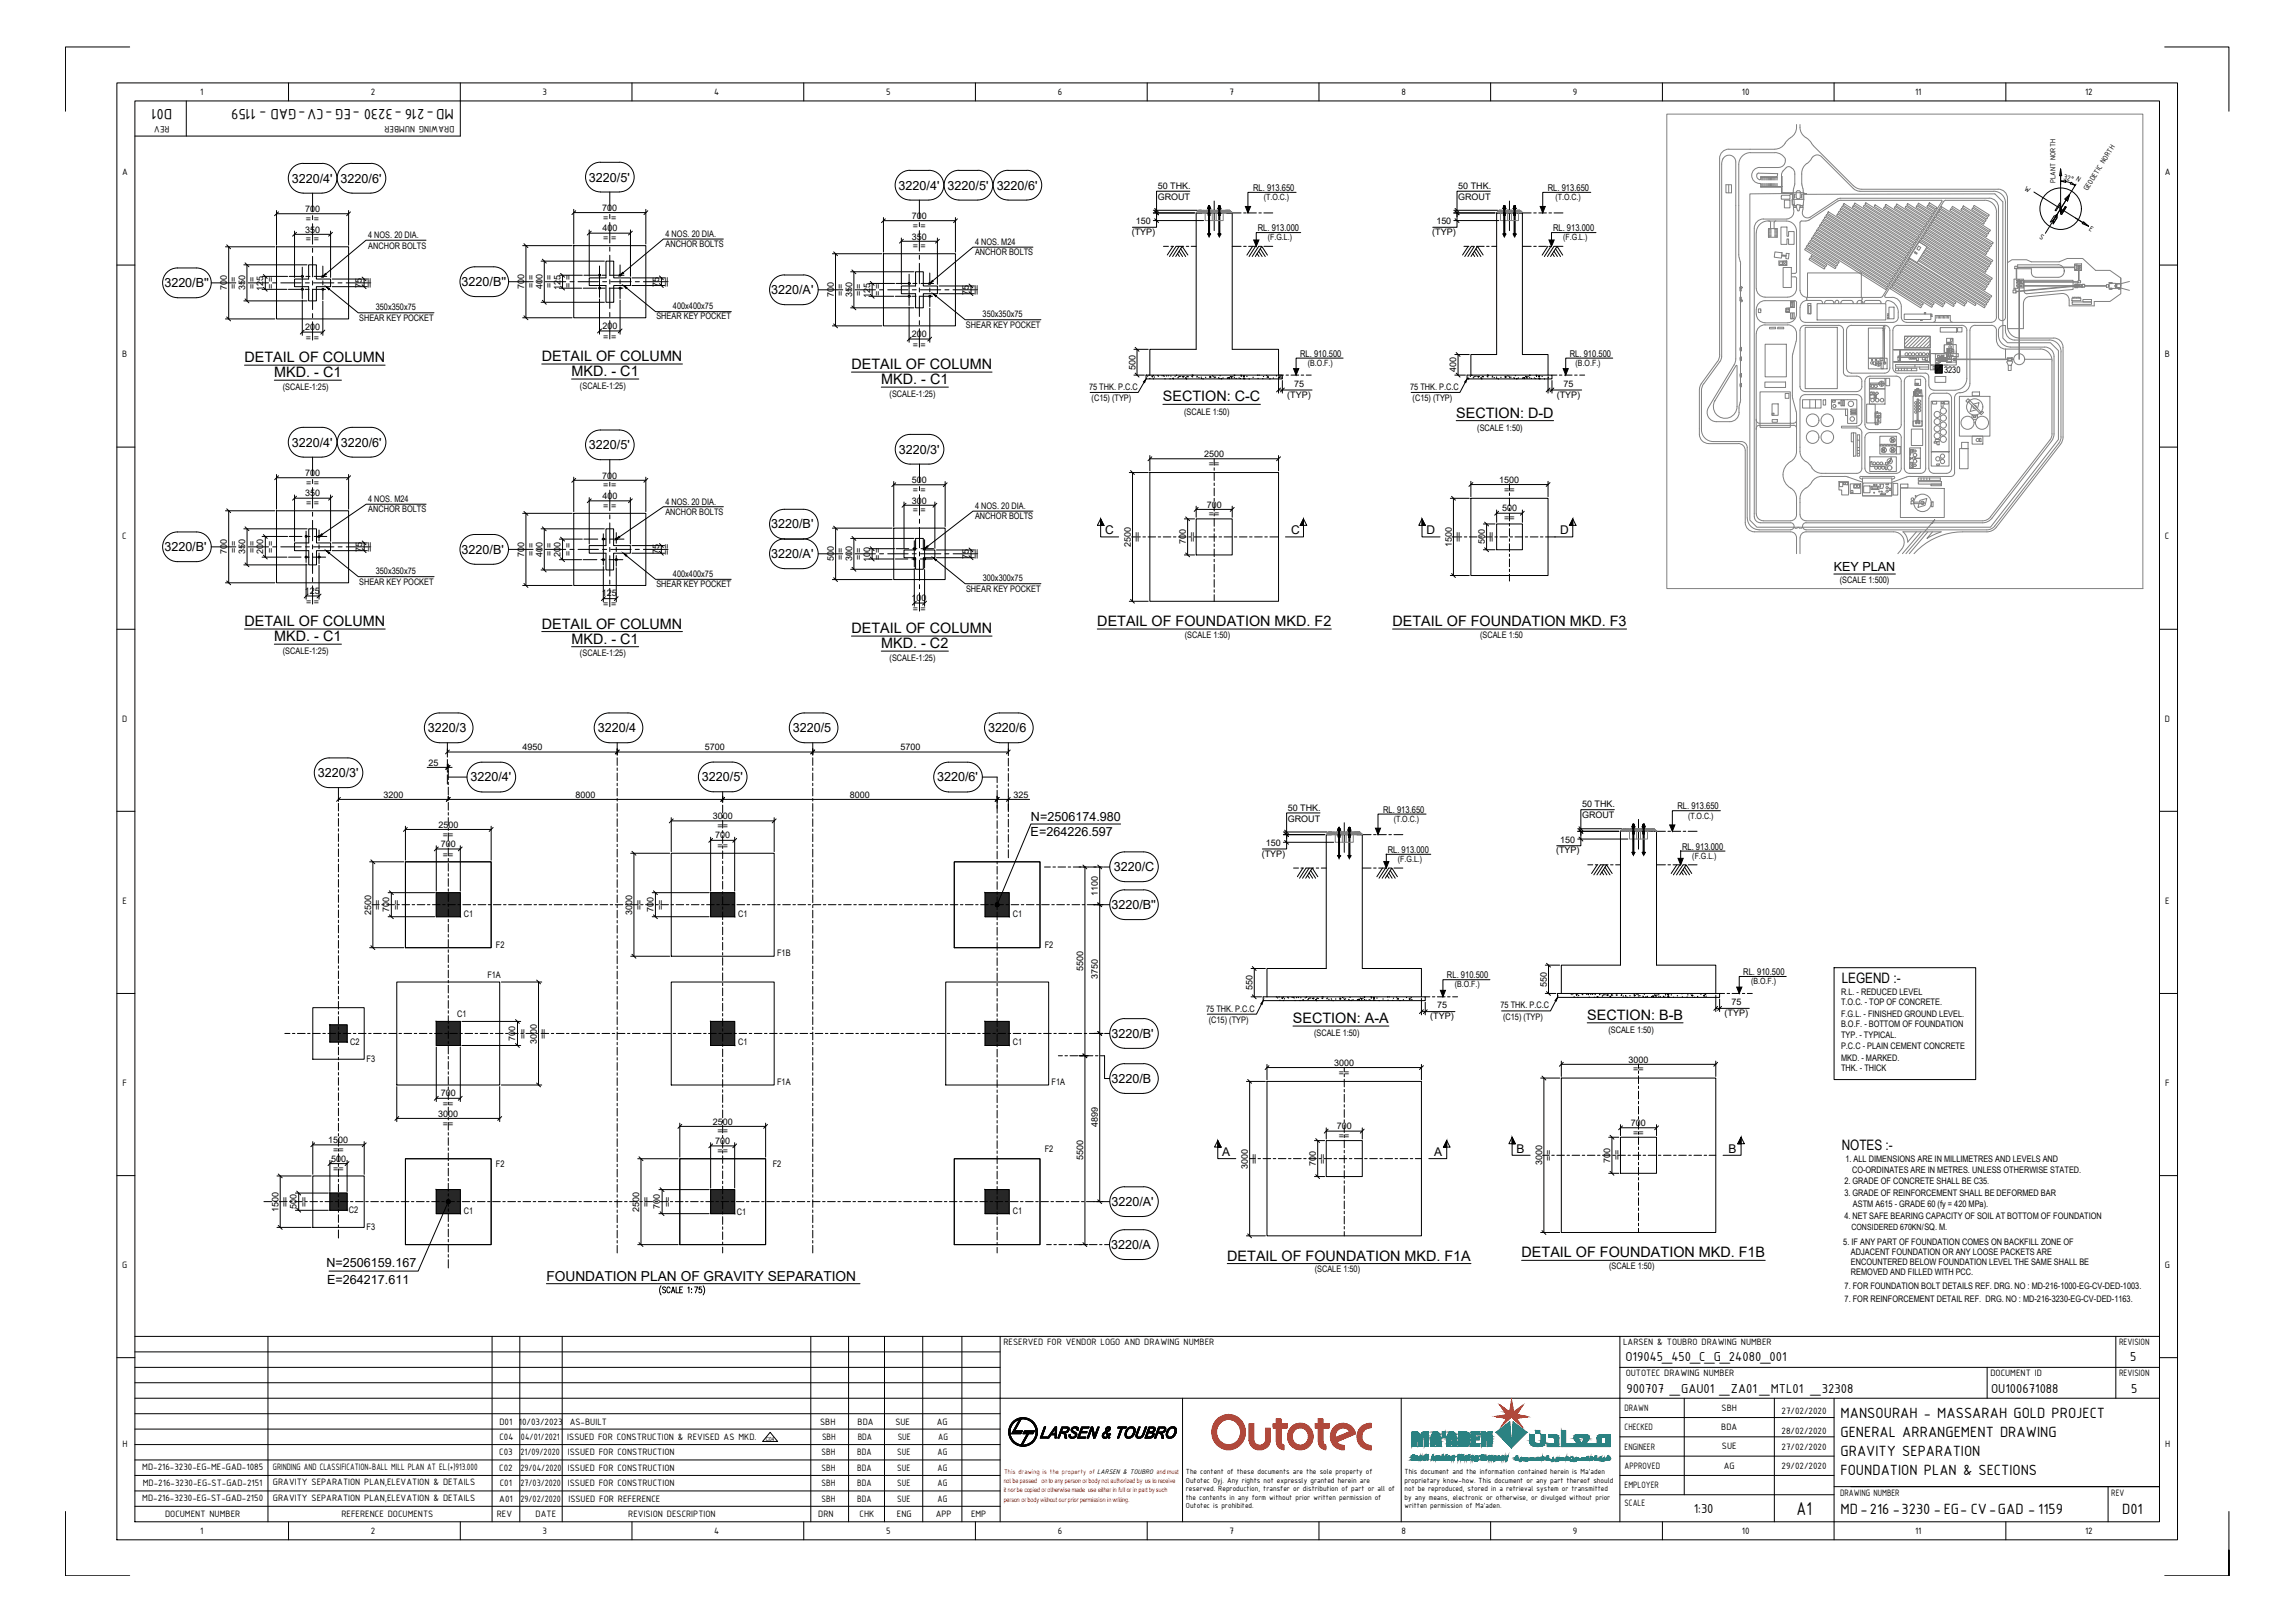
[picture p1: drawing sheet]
<svg xmlns="http://www.w3.org/2000/svg" width="841mm" height="594mm" viewBox="0 0 841 594" stroke-linecap="round" stroke-linejoin="round" font-family="sans-serif">
<defs><g id="words">
<text font-size="7.3" x="658.4" y="554.8">A1</text>
<g font-size="5.9">
<text x="63.1" y="39.8" transform="rotate(-180 63.1 39.8)">D01</text>
<text x="166.3" y="39.8" transform="rotate(-180 166.3 39.8)">MD-216 -3230 -EG -CV-GAD - 1159</text>
<text x="674.5" y="519.2">MANSOURAH - MASSARAH GOLD PROJECT</text>
<text x="674.5" y="526.3">GENERAL ARRANGEMENT DRAWING</text>
<text x="674.5" y="533.3">GRAVITY SEPARATION</text>
<text x="674.5" y="540.4">FOUNDATION PLAN &amp; SECTIONS</text>
<text x="674.5" y="554.5">MD-216 -3230 -EG- CV-GAD - 1159</text>
<text x="777.7" y="554.5">D01</text>
</g>
<g font-size="5.3">
<text x="89.6" y="132.6">DETAIL OF COLUMN</text>
<text x="198.5" y="132.2">DETAIL OF COLUMN</text>
<text x="209.5" y="137.7">MKD. - C1</text>
<text x="312" y="135.2">DETAIL OF COLUMN</text>
<text x="100.5" y="138.1">MKD. - C1</text>
<text x="322.9" y="140.7">MKD. - C1</text>
<text x="426.2" y="147">SECTION: C-C</text>
<text x="533.6" y="153">SECTION: D-D</text>
<text x="89.6" y="229.3">DETAIL OF COLUMN</text>
<text x="198.5" y="230.2">DETAIL OF COLUMN</text>
<text x="312" y="231.9">DETAIL OF COLUMN</text>
<text x="402.1" y="229.3">DETAIL OF FOUNDATION MKD. F2</text>
<text x="510.3" y="229.3">DETAIL OF FOUNDATION MKD. F3</text>
<text x="100.5" y="234.8">MKD. - C1</text>
<text x="209.5" y="235.7">MKD. - C1</text>
<text x="322.9" y="237.4">MKD. - C2</text>
<text x="674.9" y="360">LEGEND :-</text>
<text x="473.8" y="374.7">SECTION: A-A</text>
<text x="581.6" y="373.5">SECTION: B-B</text>
<text x="674.9" y="421.1">NOTES :-</text>
<text x="449.7" y="461.7">DETAIL OF FOUNDATION MKD. F1A</text>
<text x="557.6" y="460.5">DETAIL OF FOUNDATION MKD. F1B</text>
</g>
<g font-size="5.1">
<text x="595.7" y="498.4">O19045_450_C_G_24080_001</text>
<text x="780.7" y="498.4">5</text>
<text x="596" y="510.2">900707 _GAU01 _ZA01 _MTL01 _32308</text>
<text x="729.6" y="510.2">OU100671088</text>
<text x="781" y="510.2">5</text>
<text x="620.7" y="554.1">1:30</text>
</g>
<text font-size="5" x="200.2" y="469.1">FOUNDATION PLAN OF GRAVITY SEPARATION</text>
<g font-size="4.6">
<text x="106.9" y="66.9">3220/4' 3220/6'</text>
<text x="215.8" y="66.5">3220/5'</text>
<text x="329.3" y="69.4">3220/4' 3220/5' 3220/6'</text>
<text x="60.2" y="105.1">3220/B''</text>
<text x="169.1" y="104.7">3220/B''</text>
<text x="282.6" y="107.7">3220/A'</text>
<text x="106.9" y="163.5">3220/4' 3220/6'</text>
<text x="215.8" y="164.5">3220/5'</text>
<text x="329.3" y="166.1">3220/3'</text>
<text x="282.6" y="193.5">3220/B'</text>
<text x="60.2" y="201.8">3220/B'</text>
<text x="169.1" y="202.7">3220/B'</text>
<text x="282.6" y="204.4">3220/A'</text>
<text x="672" y="209.3">KEY PLAN</text>
<text x="156.8" y="268.2">3220/3</text>
<text x="219.1" y="268.2">3220/4</text>
<text x="290.5" y="268.2">3220/5</text>
<text x="362.1" y="268.2">3220/6</text>
<text x="116.4" y="284.6">3220/3'</text>
<text x="172.4" y="286.2">3220/4'</text>
<text x="257.2" y="286.1">3220/5'</text>
<text x="343.4" y="286.2">3220/6'</text>
<text x="377.8" y="300.6">N=2506174.980</text>
<text x="377.7" y="306.3">E=264226.597</text>
<text x="408.2" y="319">3220/C</text>
<text x="407.3" y="332.9">3220/B''</text>
<text x="407.3" y="380">3220/B'</text>
<text x="407.3" y="396.6">3220/B</text>
<text x="407.3" y="441.6">3220/A'</text>
<text x="407.2" y="457.3">3220/A</text>
<text x="119.7" y="464.1">N=2506159.167</text>
<text x="119.9" y="470.3">E=264217.611</text>
</g>
<g font-size="4.4">
<text x="405" y="195.7">C</text>
<text x="473.1" y="195.7">C</text>
<text x="522.8" y="195.7">D</text>
<text x="571.8" y="195.7">D</text>
<text x="447.9" y="423.4">A</text>
<text x="525.6" y="423.4">A</text>
<text x="555.8" y="422.2">B</text>
<text x="633.5" y="422.2">B</text>
</g>
<g font-size="3.7">
<text x="73.4" y="34.8">1</text>
<text x="135.9" y="34.8">2</text>
<text x="198.8" y="34.7">3</text>
<text x="261.7" y="34.8">4</text>
<text x="324.7" y="34.7">5</text>
<text x="387.7" y="34.8">6</text>
<text x="450.6" y="34.8">7</text>
<text x="513.5" y="34.8">8</text>
<text x="576.4" y="34.7">9</text>
<text x="638.3" y="34.8">10</text>
<text x="701.8" y="34.8">11</text>
<text x="764.1" y="34.8">12</text>
<text x="62.1" y="46.3" transform="rotate(-180 62.1 46.3)">REV</text>
<text x="166.5" y="46.3" transform="rotate(-180 166.5 46.3)">DRAWING NUMBER</text>
<text x="44.7" y="64.2">A</text>
<text x="793.3" y="64.2">A</text>
<text x="44.8" y="130.9">B</text>
<text x="793.4" y="130.9">B</text>
<text x="44.8" y="197.6">C</text>
<text x="793.4" y="197.6">C</text>
<text x="44.7" y="264.3">D</text>
<text x="793.3" y="264.3">D</text>
<text x="44.9" y="331">E</text>
<text x="793.4" y="331">E</text>
<text x="44.9" y="397.7">F</text>
<text x="793.5" y="397.7">F</text>
<text x="44.8" y="464.4">G</text>
<text x="793.4" y="464.4">G</text>
<text x="367.7" y="492.8">RESERVED FOR VENDOR LOGO AND DRAWING NUMBER</text>
<text x="594.8" y="492.8">LARSEN &amp; TOUBRO DRAWING NUMBER</text>
<text x="776.5" y="492.8">REVISION</text>
<text x="595.7" y="504.1">OUTOTEC DRAWING NUMBER</text>
<text x="729.4" y="504.1">DOCUMENT ID</text>
<text x="776.5" y="504.1">REVISION</text>
<text x="183" y="521.9">D01</text>
<text x="190.1" y="521.9">10/03/2023</text>
<text x="208.8" y="521.9">AS-BUILT</text>
<text x="300.6" y="521.9">SBH</text>
<text x="314.3" y="521.9">BDA</text>
<text x="328.1" y="521.9">SUE</text>
<text x="343.3" y="521.9">AG</text>
<text x="595.3" y="516.8">DRAWN</text>
<text x="630.9" y="516.9">SBH</text>
<text x="652.9" y="518">27/02/2020</text>
<text x="183" y="527.5">C04</text>
<text x="190.9" y="527.5">04/01/2021</text>
<text x="207.9" y="527.5">ISSUED FOR CONSTRUCTION &amp; REVISED AS MKD.</text>
<text x="301.2" y="527.5">SBH</text>
<text x="314.3" y="527.5">BDA</text>
<text x="329" y="527.5">SUE</text>
<text x="343.8" y="527.5">AG</text>
<text x="595.3" y="523.9">CHECKED</text>
<text x="630.8" y="523.6">BDA</text>
<text x="652.9" y="525.1">28/02/2020</text>
<text x="44.9" y="530.1">H</text>
<text x="183" y="533.1">C03</text>
<text x="190.7" y="533.1">21/09/2020</text>
<text x="208.1" y="533.1">ISSUED FOR CONSTRUCTION</text>
<text x="301" y="533.1">SBH</text>
<text x="314.1" y="533.1">BDA</text>
<text x="328.7" y="533.1">SUE</text>
<text x="343.6" y="533.1">AG</text>
<text x="595.3" y="531">ENGINEER</text>
<text x="631" y="530.8">SUE</text>
<text x="652.9" y="531">27/02/2020</text>
<text x="793.4" y="530.1">H</text>
<text x="52.1" y="538.5">MD-216-3230-EG-ME-GAD-1085</text>
<text x="100" y="538.5">GRINDING AND CLASSIFICATION-BALL MILL PLAN AT EL.(+)913.000</text>
<text x="183" y="538.7">C02</text>
<text x="190.7" y="538.7">29/04/2020</text>
<text x="208.1" y="538.7">ISSUED FOR CONSTRUCTION</text>
<text x="301" y="538.7">SBH</text>
<text x="314.1" y="538.7">BDA</text>
<text x="328.7" y="538.7">SUE</text>
<text x="343.6" y="538.7">AG</text>
<text x="595.3" y="538">APPROVED</text>
<text x="631.7" y="538.1">AG</text>
<text x="652.9" y="538">29/02/2020</text>
<text x="52.4" y="544.2">MD-216-3230-EG-ST-GAD-2151</text>
<text x="100" y="543.9">GRAVITY SEPARATION PLAN,ELEVATION &amp; DETAILS</text>
<text x="183.2" y="544.4">C01</text>
<text x="190.7" y="544.4">27/03/2020</text>
<text x="208.1" y="544.4">ISSUED FOR CONSTRUCTION</text>
<text x="301" y="544.4">SBH</text>
<text x="314.1" y="544.4">BDA</text>
<text x="328.7" y="544.4">SUE</text>
<text x="343.6" y="544.4">AG</text>
<text x="595.3" y="545.1">EMPLOYER</text>
<text x="52.1" y="549.8">MD-216-3230-EG-ST-GAD-2150</text>
<text x="100" y="549.6">GRAVITY SEPARATION PLAN,ELEVATION &amp; DETAILS</text>
<text x="183" y="550.1">A01</text>
<text x="190.7" y="550.1">29/02/2020</text>
<text x="208.3" y="550.1">ISSUED FOR REFERENCE</text>
<text x="301" y="550.1">SBH</text>
<text x="314.1" y="550.1">BDA</text>
<text x="328.7" y="550.1">SUE</text>
<text x="343.6" y="550.1">AG</text>
<text x="595.3" y="551.6">SCALE</text>
<text x="674.3" y="548">DRAWING NUMBER</text>
<text x="773.7" y="548">REV</text>
<text x="60.5" y="555.7">DOCUMENT NUMBER</text>
<text x="125.1" y="555.7">REFERENCE DOCUMENTS</text>
<text x="182" y="555.7">REV</text>
<text x="196.3" y="555.7">DATE</text>
<text x="230.2" y="555.7">REVISION DESCRIPTION</text>
<text x="299.9" y="555.7">DRN</text>
<text x="315" y="555.7">CHK</text>
<text x="328.7" y="555.7">ENG</text>
<text x="342.9" y="555.7">APP</text>
<text x="355.8" y="555.7">EMP</text>
<text x="73.4" y="561.7">1</text>
<text x="135.9" y="561.8">2</text>
<text x="198.8" y="561.7">3</text>
<text x="261.7" y="561.7">4</text>
<text x="324.7" y="561.7">5</text>
<text x="387.7" y="561.8">6</text>
<text x="450.6" y="561.7">7</text>
<text x="513.5" y="561.7">8</text>
<text x="576.4" y="561.9">9</text>
<text x="638.3" y="561.7">10</text>
<text x="701.8" y="561.7">11</text>
<text x="764.1" y="561.8">12</text>
</g>
<g font-size="3.4">
<text x="459.2" y="69.9">RL. 913.650</text>
<text x="567.2" y="69.9">RL. 913.650</text>
<text x="460.9" y="84.7">RL. 913.000</text>
<text x="569.1" y="84.7">RL. 913.000</text>
<text x="476.4" y="130.6">RL. 910.500</text>
<text x="575.3" y="130.6">RL. 910.500</text>
<text x="506.8" y="297.7">RL. 913.650</text>
<text x="614.7" y="296.4">RL. 913.650</text>
<text x="616.4" y="311.2">RL. 913.000</text>
<text x="508.5" y="312.4">RL. 913.000</text>
<text x="530.3" y="358.3">RL. 910.500</text>
<text x="638.8" y="357.1">RL. 910.500</text>
</g>
<g font-size="3.3">
<text x="424.3" y="69.2">50 THK.</text>
<text x="534.4" y="69.2">50 THK.</text>
<text x="111.8" y="77.7">700</text>
<text x="220.7" y="77.2">700</text>
<text x="424.3" y="73.2">GROUT</text>
<text x="534.4" y="73.2">GROUT</text>
<text x="112.1" y="81.3">= =</text>
<text x="221.1" y="80.8">= =</text>
<text x="334.2" y="80.2">700</text>
<text x="334.5" y="83.8">= =</text>
<text x="416.2" y="82.1">150</text>
<text x="526.4" y="82.1">150</text>
<text x="111.8" y="85.2">350</text>
<text x="112.1" y="88.7">= =</text>
<text x="134.9" y="87.2">4 NOS. 20 DIA.</text>
<text x="220.8" y="84.8">400</text>
<text x="221.1" y="88.3">= =</text>
<text x="243.9" y="86.8">4 NOS. 20 DIA.</text>
<text x="334.2" y="87.7">350</text>
<text x="357.3" y="89.7">4 NOS. M24</text>
<text x="414.8" y="86.1">(TYP)</text>
<text x="524.9" y="86.1">(TYP)</text>
<text x="134.9" y="91">ANCHOR BOLTS</text>
<text x="243.9" y="90.6">ANCHOR BOLTS</text>
<text x="334.5" y="91.3">= =</text>
<text x="357.3" y="93.6">ANCHOR BOLTS</text>
<text x="83.2" y="106.4" transform="rotate(-90 83.2 106.4)">700</text>
<text x="86.7" y="106" transform="rotate(-90 86.7 106)">= =</text>
<text x="89.9" y="106.4" transform="rotate(-90 89.9 106.4)">350</text>
<text x="93.5" y="106" transform="rotate(-90 93.5 106)">= =</text>
<text x="96.4" y="106.5" transform="rotate(-90 96.4 106.5)">125</text>
<text x="100.4" y="106" transform="rotate(-90 100.4 106)">= =</text>
<text x="132.6" y="105.5" transform="rotate(-90 132.6 105.5)">75</text>
<text x="136.6" y="105.5" transform="rotate(-90 136.6 105.5)">==</text>
<text x="192.1" y="105.9" transform="rotate(-90 192.1 105.9)">700</text>
<text x="195.7" y="105.6" transform="rotate(-90 195.7 105.6)">= =</text>
<text x="198.8" y="105.9" transform="rotate(-90 198.8 105.9)">400</text>
<text x="202.4" y="105.6" transform="rotate(-90 202.4 105.6)">= =</text>
<text x="205.4" y="106.1" transform="rotate(-90 205.4 106.1)">125</text>
<text x="209.3" y="105.6" transform="rotate(-90 209.3 105.6)">= =</text>
<text x="241.6" y="105" transform="rotate(-90 241.6 105)">75</text>
<text x="245.5" y="105.1" transform="rotate(-90 245.5 105.1)">==</text>
<text x="137.7" y="113.7">350x350x75</text>
<text x="246.6" y="113.3">400x400x75</text>
<text x="305.6" y="108.9" transform="rotate(-90 305.6 108.9)">700</text>
<text x="309.1" y="108.6" transform="rotate(-90 309.1 108.6)">= =</text>
<text x="312.3" y="108.9" transform="rotate(-90 312.3 108.9)">350</text>
<text x="315.9" y="108.6" transform="rotate(-90 315.9 108.6)">= =</text>
<text x="318.8" y="109" transform="rotate(-90 318.8 109)">125</text>
<text x="322.8" y="108.6" transform="rotate(-90 322.8 108.6)">= =</text>
<text x="355" y="108" transform="rotate(-90 355 108)">75</text>
<text x="359" y="108.1" transform="rotate(-90 359 108.1)">==</text>
<text x="131.6" y="117.4">SHEAR KEY POCKET</text>
<text x="240.5" y="117">SHEAR KEY POCKET</text>
<text x="354" y="120">SHEAR KEY POCKET</text>
<text x="360.1" y="116.2">350x350x75</text>
<text x="111.8" y="120.8">200</text>
<text x="112.1" y="124.8">= =</text>
<text x="220.8" y="120.4">200</text>
<text x="221.1" y="124.3">= =</text>
<text x="334.2" y="123.4">200</text>
<text x="334.5" y="127.4">= =</text>
<text x="416.1" y="135.4" transform="rotate(-90 416.1 135.4)">500</text>
<text x="533.7" y="136.3" transform="rotate(-90 533.7 136.3)">400</text>
<text x="712.4" y="136.5">3230</text>
<text x="103.6" y="142.8">(SCALE-1:25)</text>
<text x="212.5" y="142.4">(SCALE-1:25)</text>
<text x="399.1" y="142.9">75 THK. P.C.C</text>
<text x="474.2" y="141.7">75</text>
<text x="516.7" y="142.9">75 THK. P.C.C</text>
<text x="573" y="141.7">75</text>
<text x="326" y="145.3">(SCALE-1:25)</text>
<text x="400" y="147">(C15) (TYP)</text>
<text x="471.7" y="145.6">(TYP)</text>
<text x="517.7" y="147">(C15) (TYP)</text>
<text x="570.5" y="145.6">(TYP)</text>
<text x="433.9" y="151.9">(SCALE 1:50)</text>
<text x="541.3" y="157.9">(SCALE 1:50)</text>
<text x="441.3" y="167.4">2500</text>
<text x="443" y="171">==</text>
<text x="111.8" y="174.3">700</text>
<text x="112.2" y="177.9">= =</text>
<text x="220.7" y="175.3">700</text>
<text x="221.1" y="178.9">= =</text>
<text x="334.2" y="176.9">500</text>
<text x="549.4" y="176.8">1500</text>
<text x="111.8" y="181.8">350</text>
<text x="112.2" y="185.4">= =</text>
<text x="134.9" y="183.8">4 NOS. M24</text>
<text x="220.8" y="182.8">400</text>
<text x="243.8" y="184.8">4 NOS. 20 DIA.</text>
<text x="334.2" y="184.4">300</text>
<text x="334.5" y="180.5">= =</text>
<text x="442.2" y="185.9">700</text>
<text x="551.3" y="180.4">==</text>
<text x="134.9" y="187.7">ANCHOR BOLTS</text>
<text x="221.1" y="186.4">= =</text>
<text x="243.8" y="188.7">ANCHOR BOLTS</text>
<text x="334.5" y="188">= =</text>
<text x="357.3" y="186.4">4 NOS. 20 DIA.</text>
<text x="357.3" y="190.3">ANCHOR BOLTS</text>
<text x="443" y="189.5">==</text>
<text x="550.4" y="187.3">500</text>
<text x="551.3" y="190.9">==</text>
<text x="83.2" y="203" transform="rotate(-90 83.2 203)">700</text>
<text x="86.8" y="202.7" transform="rotate(-90 86.8 202.7)">= =</text>
<text x="89.9" y="203" transform="rotate(-90 89.9 203)">350</text>
<text x="93.5" y="202.7" transform="rotate(-90 93.5 202.7)">= =</text>
<text x="96.4" y="203" transform="rotate(-90 96.4 203)">200</text>
<text x="100.4" y="202.7" transform="rotate(-90 100.4 202.7)">= =</text>
<text x="132.7" y="202.1" transform="rotate(-90 132.7 202.1)">75</text>
<text x="136.6" y="202.2" transform="rotate(-90 136.6 202.2)">==</text>
<text x="192.1" y="204" transform="rotate(-90 192.1 204)">700</text>
<text x="195.7" y="203.6" transform="rotate(-90 195.7 203.6)">= =</text>
<text x="198.8" y="203.9" transform="rotate(-90 198.8 203.9)">400</text>
<text x="202.4" y="203.6" transform="rotate(-90 202.4 203.6)">= =</text>
<text x="205.3" y="203.9" transform="rotate(-90 205.3 203.9)">200</text>
<text x="209.3" y="203.6" transform="rotate(-90 209.3 203.6)">= =</text>
<text x="241.6" y="203.1" transform="rotate(-90 241.6 203.1)">75</text>
<text x="245.5" y="203.1" transform="rotate(-90 245.5 203.1)">==</text>
<text x="414.4" y="200.3" transform="rotate(-90 414.4 200.3)">2500</text>
<text x="417.9" y="198.6" transform="rotate(-90 417.9 198.6)">==</text>
<text x="434.6" y="199.4" transform="rotate(-90 434.6 199.4)">700</text>
<text x="438.2" y="198.6" transform="rotate(-90 438.2 198.6)">==</text>
<text x="532" y="200.4" transform="rotate(-90 532 200.4)">1500</text>
<text x="535.6" y="198.6" transform="rotate(-90 535.6 198.6)">==</text>
<text x="544.1" y="199.4" transform="rotate(-90 544.1 199.4)">500</text>
<text x="547.7" y="198.6" transform="rotate(-90 547.7 198.6)">==</text>
<text x="305.6" y="205.6" transform="rotate(-90 305.6 205.6)">500</text>
<text x="309.1" y="205.2" transform="rotate(-90 309.1 205.2)">= =</text>
<text x="312.3" y="205.6" transform="rotate(-90 312.3 205.6)">300</text>
<text x="315.9" y="205.2" transform="rotate(-90 315.9 205.2)">= =</text>
<text x="318.8" y="205.7" transform="rotate(-90 318.8 205.7)">100</text>
<text x="322.8" y="205.2" transform="rotate(-90 322.8 205.2)">= =</text>
<text x="355" y="204.7" transform="rotate(-90 355 204.7)">75</text>
<text x="359" y="204.8" transform="rotate(-90 359 204.8)">==</text>
<text x="131.6" y="214.1">SHEAR KEY POCKET</text>
<text x="137.7" y="210.3">350x350x75</text>
<text x="240.5" y="215">SHEAR KEY POCKET</text>
<text x="246.6" y="211.3">400x400x75</text>
<text x="360.1" y="212.9">300x300x75</text>
<text x="674.2" y="213.4">(SCALE 1:500)</text>
<text x="111.7" y="217.5">125</text>
<text x="112.2" y="221.5">= =</text>
<text x="220.6" y="218.5">125</text>
<text x="334.1" y="220.1">100</text>
<text x="354" y="216.7">SHEAR KEY POCKET</text>
<text x="221.1" y="222.4">= =</text>
<text x="334.5" y="224">= =</text>
<text x="434.2" y="233.5">(SCALE 1:50)</text>
<text x="542.4" y="233.5">(SCALE 1:50</text>
<text x="103.6" y="239.5">(SCALE-1:25)</text>
<text x="212.5" y="240.4">(SCALE-1:25)</text>
<text x="326" y="242">(SCALE-1:25)</text>
<text x="191.5" y="274.8">4950</text>
<text x="258.3" y="274.8">5700</text>
<text x="330" y="274.8">5700</text>
<text x="157" y="280.4">25</text>
<text x="140.5" y="292.2">3200</text>
<text x="210.9" y="292.2">8000</text>
<text x="311.5" y="292.2">8000</text>
<text x="371.4" y="292.2">325</text>
<text x="471.9" y="296.9">50 THK.</text>
<text x="579.7" y="299.7">GROUT</text>
<text x="579.8" y="295.8">50 THK.</text>
<text x="160.6" y="303.2">2500</text>
<text x="261.2" y="300">3000</text>
<text x="262.9" y="303.6">==</text>
<text x="471.9" y="300.9">GROUT</text>
<text x="161.5" y="310.1">700</text>
<text x="162.3" y="306.8">==</text>
<text x="262.1" y="307">700</text>
<text x="262.9" y="311">==</text>
<text x="463.9" y="309.8">150</text>
<text x="571.7" y="308.6">150</text>
<text x="162.3" y="314.1">==</text>
<text x="462.4" y="313.7">(TYP)</text>
<text x="570.3" y="312.6">(TYP)</text>
<text x="402.4" y="328.2" transform="rotate(-90 402.4 328.2)">1100</text>
<text x="136" y="335" transform="rotate(-90 136 335)">2500</text>
<text x="139.6" y="333.3" transform="rotate(-90 139.6 333.3)">==</text>
<text x="142.6" y="334.1" transform="rotate(-90 142.6 334.1)">700</text>
<text x="146.5" y="333.3" transform="rotate(-90 146.5 333.3)">==</text>
<text x="170" y="335.8">C1</text>
<text x="231.7" y="335" transform="rotate(-90 231.7 335)">3000</text>
<text x="235.3" y="333.3" transform="rotate(-90 235.3 333.3)">==</text>
<text x="239.4" y="334.1" transform="rotate(-90 239.4 334.1)">700</text>
<text x="243.3" y="333.3" transform="rotate(-90 243.3 333.3)">==</text>
<text x="270.5" y="335.8">C1</text>
<text x="371.1" y="335.8">C1</text>
<text x="181.7" y="347.1">F2</text>
<text x="382.8" y="347.1">F2</text>
<text x="284.8" y="350.1">F1B</text>
<text x="178.6" y="358.4">F1A</text>
<text x="396.9" y="355.8" transform="rotate(-90 396.9 355.8)">5500</text>
<text x="402.4" y="358.6" transform="rotate(-90 402.4 358.6)">3750</text>
<text x="459" y="362.6" transform="rotate(-90 459 362.6)">550</text>
<text x="566.8" y="361.5" transform="rotate(-90 566.8 361.5)">550</text>
<text x="674.7" y="364.5">R.L. - REDUCED LEVEL</text>
<text x="442" y="370.6">75 THK. P.C.C</text>
<text x="526.6" y="369.4">75</text>
<text x="549.9" y="369.4">75 THK. P.C.C</text>
<text x="634.5" y="368.2">75</text>
<text x="674.7" y="368.1">T.O.C. - TOP OF CONCRETE.</text>
<text x="167.6" y="372.6">C1</text>
<text x="443" y="374.7">(C15) (TYP)</text>
<text x="524.1" y="373.4">(TYP)</text>
<text x="550.8" y="373.5">(C15) (TYP)</text>
<text x="632" y="372.2">(TYP)</text>
<text x="674.7" y="372.4">F.G.L. - FINISHED GROUND LEVEL.</text>
<text x="674.7" y="376.2">B.O.F. - BOTTOM OF FOUNDATION</text>
<text x="128.3" y="382.8">C2</text>
<text x="188.8" y="381.3" transform="rotate(-90 188.8 381.3)">700</text>
<text x="192.8" y="380.5" transform="rotate(-90 192.8 380.5)">==</text>
<text x="196.7" y="382.2" transform="rotate(-90 196.7 382.2)">3000</text>
<text x="200.3" y="380.5" transform="rotate(-90 200.3 380.5)">==</text>
<text x="270.5" y="382.9">C1</text>
<text x="371.1" y="382.9">C1</text>
<text x="481.5" y="379.6">(SCALE 1:50)</text>
<text x="589.4" y="378.4">(SCALE 1:50)</text>
<text x="674.7" y="380.3">TYP. - TYPICAL.</text>
<text x="134.3" y="388.8">F3</text>
<text x="596.8" y="389.2">3000</text>
<text x="674.7" y="384.1">P.C.C - PLAIN CEMENT CONCRETE</text>
<text x="674.7" y="388.4">MKD. - MARKED.</text>
<text x="488.9" y="390.4">3000</text>
<text x="490.7" y="394">==</text>
<text x="598.5" y="392.8">==</text>
<text x="674.7" y="392.4">THK. - THICK</text>
<text x="161.5" y="401.5">700</text>
<text x="284.8" y="397.3">F1A</text>
<text x="385.3" y="397.3">F1A</text>
<text x="162.3" y="405.4">==</text>
<text x="160.6" y="409">3000</text>
<text x="162.3" y="412.6">==</text>
<text x="261.2" y="411.9">2500</text>
<text x="402.4" y="412.9" transform="rotate(-90 402.4 412.9)">4899</text>
<text x="489.9" y="413.7">700</text>
<text x="597.7" y="412.5">700</text>
<text x="120.3" y="418.7">1500</text>
<text x="262.1" y="418.9">700</text>
<text x="262.9" y="415.5">==</text>
<text x="490.7" y="417.3">==</text>
<text x="598.5" y="416">==</text>
<text x="121.3" y="425.4">500</text>
<text x="122.1" y="422.2">==</text>
<text x="262.9" y="422.8">==</text>
<text x="382.8" y="422">F2</text>
<text x="396.9" y="424.9" transform="rotate(-90 396.9 424.9)">5500</text>
<text x="568.7" y="425.1" transform="rotate(-90 568.7 425.1)">==</text>
<text x="590.1" y="425.9" transform="rotate(-90 590.1 425.9)">700</text>
<text x="593.7" y="425" transform="rotate(-90 593.7 425)">==</text>
<text x="676.3" y="425.6">1. ALL DIMENSIONS ARE IN MILLIMETRES AND LEVELS AND</text>
<text x="122.1" y="429.3">==</text>
<text x="181.7" y="427.5">F2</text>
<text x="283.2" y="427.5">F2</text>
<text x="457.3" y="428" transform="rotate(-90 457.3 428)">3000</text>
<text x="460.9" y="426.3" transform="rotate(-90 460.9 426.3)">==</text>
<text x="482.2" y="427.1" transform="rotate(-90 482.2 427.1)">700</text>
<text x="485.8" y="426.3" transform="rotate(-90 485.8 426.3)">==</text>
<text x="565.1" y="426.8" transform="rotate(-90 565.1 426.8)">3000</text>
<text x="678.7" y="429.5">CO-ORDINATES ARE IN METRES. UNLESS OTHERWISE STATED.</text>
<text x="675.9" y="433.7">2. GRADE OF CONCRETE SHALL BE C35.</text>
<text x="102.1" y="443.9" transform="rotate(-90 102.1 443.9)">1500</text>
<text x="105.6" y="442.1" transform="rotate(-90 105.6 442.1)">==</text>
<text x="108.7" y="442.9" transform="rotate(-90 108.7 442.9)">500</text>
<text x="112.6" y="442.1" transform="rotate(-90 112.6 442.1)">==</text>
<text x="234.3" y="443.8" transform="rotate(-90 234.3 443.8)">2500</text>
<text x="237.9" y="442.1" transform="rotate(-90 237.9 442.1)">==</text>
<text x="241.8" y="442.9" transform="rotate(-90 241.8 442.9)">700</text>
<text x="245.8" y="442.1" transform="rotate(-90 245.8 442.1)">==</text>
<text x="675.9" y="438.1">3. GRADE OF REINFORCEMENT SHALL BE DEFORMED BAR</text>
<text x="679" y="442.1">ASTM A615 - GRADE 60 (fy = 420 MPa).</text>
<text x="127.8" y="444.4">C2</text>
<text x="170" y="444.5">C1</text>
<text x="270.1" y="445.1">C1</text>
<text x="371.1" y="444.5">C1</text>
<text x="675.9" y="446.6">4. NET SAFE BEARING CAPACITY OF SOIL AT BOTTOM OF FOUNDATION</text>
<text x="134.3" y="450.4">F3</text>
<text x="675.5" y="455.9">5. IF ANY PART OF FOUNDATION COMES ON BACKFILL ZONE OF</text>
<text x="678.3" y="459.6">ADJACENT FOUNDATION OR ANY LOOSE PACKETS ARE</text>
<text x="481.8" y="465.9">(SCALE 1:50)</text>
<text x="589.6" y="464.7">(SCALE 1:50)</text>
<text x="678.3" y="467">REMOVED AND FILLED WITH PCC.</text>
<text x="678.3" y="463.3">ENCOUNTERED BELOW FOUNDATION LEVEL THE SAME SHALL BE</text>
<text x="676" y="472.1">7. FOR FOUNDATION BOLT DETAILS REF. DRG. NO : MD-216-1000-EG-CV-DED-1003.</text>
<text x="676" y="477">7. FOR REINFORCEMENT DETAIL REF. DRG. NO : MD-216-3230-EG-CV-DED-1163.</text>
</g>
<g font-size="3.1">
<text x="463.1" y="73.3">(T.O.C.)</text>
<text x="570" y="73.4">(T.O.C.)</text>
<text x="464.6" y="87.9">(F.G.L.)</text>
<text x="572.9" y="87.9">(F.G.L.)</text>
<text x="479.3" y="133.9">(B.O.F.)</text>
<text x="577.4" y="133.9">(B.O.F.)</text>
<text x="618.6" y="299.9">(T.O.C.)</text>
<text x="510.7" y="301.2">(T.O.C.)</text>
<text x="512.3" y="315.7">(F.G.L.)</text>
<text x="620.2" y="314.5">(F.G.L.)</text>
<text x="533.1" y="361.6">(B.O.F.)</text>
<text x="641.7" y="360.4">(B.O.F.)</text>
<text x="678.5" y="450.6">CONSIDERED 670KN/SQ. M.</text>
</g>
<g font-size="2.9">
<text x="756.1" y="65.7" transform="rotate(16 756.1 65.7)">32°</text>
<text x="760.6" y="65.8" transform="rotate(32 760.6 65.8)">N</text>
<text x="741.7" y="69.4" transform="rotate(32 741.7 69.4)">W</text>
<text x="753.3" y="67.2" transform="rotate(-90 753.3 67.2)">PLANT NORTH</text>
<text x="764.9" y="70.1" transform="rotate(-58 764.9 70.1)">GEODETIC NORTH</text>
<text x="747.2" y="87.3" transform="rotate(32 747.2 87.3)">S</text>
<text x="765.3" y="84.2" transform="rotate(32 765.3 84.2)">E</text>
<text x="434.6" y="539.9">The content of these documents are the sole property of</text>
<text x="514.7" y="539.9">This document and the information contained herein is Ma'aden</text>
<text x="434.6" y="543.1">Outotec Oyj. Any rights not expressly granted herein are</text>
<text x="514.7" y="543.1">proprietary know-how. This document or any part thereof should</text>
<text x="434.6" y="546.2">reserved. Reproduction, transfer or distribution of part or all of</text>
<text x="434.6" y="549.4">the contents in any form without prior written permission of</text>
<text x="514.7" y="546.2">not be reproduced, stored in a retrieval system or transmitted</text>
<text x="514.7" y="549.4">by any means, electronic or otherwise, or divulged without prior</text>
<text x="434.6" y="552.5">Outotec is prohibited.</text>
<text x="514.7" y="552.5">written permission of Ma'aden.</text>
</g>
<text font-size="2.6" fill="#f00" x="367.9" y="539.7">This drawing is the property of LARSEN &amp; TOUBRO and must</text>
<g font-size="2.4" fill="#f00">
<text x="367.8" y="543.2">not be passed on to any person or body not authorized by us to receive</text>
<text x="367.8" y="546.5">it nor be copied or otherwise made use either in full or in part by such</text>
<text x="367.8" y="550">person or body without our prior permission in writing.</text>
</g>
<text font-size="2.1" x="280.7" y="527.7">C04</text>
</g></defs>
<!-- layer: 0 -->
<g fill="#272727" stroke="#272727" stroke-width=".37">
<path d="M159.9 327l8.8 8.8v-8.8zM159.9 327l8.8 8.8h-8.8z"/>
<path d="M361 327l8.8 8.8v-8.8zM361 327l8.8 8.8h-8.8z"/>
<path d="M361 374.1l8.8 8.8v-8.8zM361 374.1l8.8 8.8h-8.8z"/>
<path d="M361 435.7l8.8 8.8v-8.8zM361 435.7l8.8 8.8h-8.8z"/>
<path d="M260.4 435.7l8.8 8.8v-8.8zM260.4 435.7l8.8 8.8h-8.8z"/>
<path d="M260.4 374.1l8.8 8.8v-8.8zM260.4 374.1l8.8 8.8h-8.8z"/>
<path d="M159.9 435.7l8.8 8.8v-8.8zM159.9 435.7l8.8 8.8h-8.8z"/>
<path d="M120.9 437l6.3 6.3v-6.3zM120.9 437l6.3 6.3h-6.3z"/>
<path d="M159.9 374.1l8.8 8.8v-8.8zM159.9 374.1l8.8 8.8h-8.8z"/>
<path d="M120.9 375.4l6.3 6.2v-6.2zM120.9 375.4l6.3 6.2h-6.3z"/>
<path d="M260.4 327l8.8 8.8v-8.8zM260.4 327l8.8 8.8h-8.8z"/>
</g>
<g fill="none" stroke="#000" stroke-width=".37">
<path d="M102.1 77.6l-1.5 1.4M128.4 77.6l-1.4 1.4M211 77.2l-1.4 1.4M237.4 77.2l-1.4 1.4M423.1 77.3l1.4 1.4M423.1 76.3l1.4 1.4M438.3 78h2M439.3 77h1M442.2 77h1.8M442.2 78h1.8M445.9 77h1.8M445.9 78h1.8"/>
<path d="M449.6 77h1M449.6 78h5.2M455.7 78h1M457.6 78h2.8M461.3 78h.9M463.2 78h3.2M475 70.5h-17.7v7.5M533.2 77.3l1.5 1.4M533.2 76.3l1.5 1.4M548.5 78h1.9M549.4 77h1M552.2 77h1.9"/>
<path d="M552.2 78h1.9M555.9 77h1M555.9 78h5.2M562 78h1M563.9 78h2.8M567.6 78h1M569.5 78h3.3M583 70.5h-17.7v7.5M83.1 89.7l1.4 1.4M89.8 96.3l1.4 1.4M108.7 85.1l-1.5 1.4M121.8 85.1l-1.4 1.4"/>
<path d="M192 89.3l1.4 1.4M198.7 94.9l1.5 1.5M216.6 84.7l-1.4 1.4M231.7 84.7l-1.4 1.4M305.5 92.3l1.4 1.4M312.2 98.9l1.4 1.4M324.4 80.2l-1.4 1.3M331 87.6l-1.4 1.4M344.2 87.6l-1.4 1.4M350.8 80.2l-1.4 1.3M423.1 80.1l1.4 1.4M426.4 90.2h1.8"/>
<path d="M429.1 90.2h1M429.8 90.2l-2 3.2M431.5 92.9l.7 1.1M432.1 90.2l-2.4 3.8M432.1 92l1.3 2M432.7 91.1l1.8 2.9M433.8 90.2h-2.8l-2.4 3.8M434.7 90.2h.9M435.3 93.4l-2.1-3.2-2.3 3.8M436.5 90.2h1.8M451.6 90.2h3.2M455.7 90.2h1"/>
<path d="M459 90.2l-2.1 3.2M460.1 90.2l-2.4 3.8M460.7 92.9l.7 1.1M461.2 90.2l-2.3 3.8M461.2 92l1.3 2M461.3 90.2h.9M461.8 91.1l1.9 2.9M463.2 90.2h3.2M464.5 93.4l-2.1-3.2-2.4 3.8M476.7 85.2h-16.3v5h-2.8M533.2 80.1l1.5 1.4M536.5 90.2h1.8"/>
<path d="M538 90.2l-2 3.2M539.2 90.2l-2.4 3.8M539.2 90.2h.9M539.7 92.9l.7 1.1M540.3 90.2l-2.4 3.8M540.3 92l1.3 2M540.9 91.1l1.8 2.9M541 90.2h2.9M543.5 93.4l-2.1-3.2-2.3 3.8M544.8 90.2h.9M546.6 90.2h1.9M557.9 90.2h3.2"/>
<path d="M562 90.2h1M563.9 90.2h2.8M567.2 90.2l-2.1 3.2M568.4 90.2l-2.5 3.8M568.9 92.9l.7 1.1M569.5 92l1.2 2M570 91.1l1.9 2.9M572.7 93.4l-2.1-3.2-2.4 3.8M572.8 90.2h-3.3l-2.4 3.8M584.9 85.2h-16.3v5h-1M83.1 116.1l1.4 1.4M89.8 109.5l1.4 1.4"/>
<path d="M96.5 100.6l1.4 1.4M96.5 105.3l1.4 1.4M132.7 101.5l1.4 1.4M132.7 104.3l1.4 1.4M192 115.7l1.4 1.4M198.7 110l1.5 1.4M205.4 100.1l1.5 1.4M205.4 104.8l1.5 1.4M241.7 101.1l1.4 1.4M241.7 103.9l1.4 1.4M305.5 118.6l1.4 1.5M312.2 112.1l1.4 1.4"/>
<path d="M318.9 103.1l1.4 1.4M318.9 107.8l1.4 1.4M355.1 104l1.4 1.5M355.1 106.9l1.4 1.4M89.6 133.7h51.5M100.5 139.2h24.6M111.4 120.9l-1.3 1.5M119 120.9l-1.4 1.5M198.5 133.3h51.6M209.5 138.8h24.6M220.4 120.5l-1.4 1.4M228 120.5l-1.4 1.4"/>
<path d="M312 136.3h51.5M333.9 123.5l-1.4 1.4M341.4 123.5l-1.4 1.4M416 136.7l1.4 1.4M416 127.2l1.4 1.5M421.4 137.4v-9.5h16.9v-49.9h13.3v49.9h16.9v9.5h1.4v1.4h-49.9v-1.4h50.4M422.1 137.7l.3 .1-.1 .3zM430 138.8l-.3-.2 .4-.1-.1 .3M431.1 137.4h.1M433.4 137.9h.2v.2zM434.5 138.4l.2 .1-.1 .2zM437.1 137.4h.1"/>
<path d="M443.3 137.9h.3l-.1 .3zM447.5 138.8h.2M450.1 138.3h.5l-.1 .4zM451 138h.3v.3zM452.2 137.4l.2 .2 .1-.2M452.4 137.4h.1M454.6 137.4l.3 .2v-.2M455.6 137.7l.4-.1v.5zM455.7 138.5l.3 .1-.2 .2zM461.4 137.4h.1M464.6 137.9l.2 .2-.1 .2zM465.4 138.7l-.1 .1"/>
<path d="M468.7 138.1h.4l-.1 .3zM471.3 137.4h.9M473.1 137.4h2.8M476.8 137.4h1M478.7 137.4h1.8M492.2 131.2h-17.2v6.2M533.6 136.7l1.4 1.4M533.6 129.1l1.4 1.4M537.6 137.4h31.1v1.4h-31.1zM538.2 138.8l-.2-.2 .3-.1-.1 .3M539 137.4v-7.5h9.5v-51.9h9.4v51.9h9.4v7.5M539.3 137.4h.1"/>
<path d="M541.6 137.9h.3l-.1 .2zM542.7 138.4l.3 .1-.2 .2zM545.3 137.4h.1M551.5 137.9h.3l-.1 .3zM555.8 138.8h.1M558.3 138.3h.5l-.1 .4zM559.3 138h.2v.3zM560.5 137.4l.1 .2v-.2M562.8 137.4l.3 .2v-.2M563.8 137.7l.4-.1v.5zM563.9 138.5l.3 .1-.2 .2zM568.7 137.4h1.9"/>
<path d="M571.4 137.4h1M573.3 137.4h2.8M577 137.4h1M578.9 137.4h1.8M591 131.2h-17.2v6.2M709.2 133.7h2.5v2.9h-2.5zM709.5 133.7l-.3 .3M710 133.7l-.8 .8M710.4 133.7l-1.2 1.2M710.8 133.7l-1.6 1.6M711.2 133.7l-2 2M711.7 133.7l-2.5 2.5"/>
<path d="M711.7 134l-2.5 2.6M711.7 134.5l-2.1 2.1M711.7 134.9l-1.7 1.7M711.7 135.3l-1.3 1.3M711.7 135.7l-.9 .9M711.7 136.2l-.4 .4M711.7 136.6h.1M322.9 141.8h24.6M426.2 148.1h35.7M469.3 142.1l-1.5 1.4M470.6 142.1l-1.3 1.4M533.6 154.1h35.7"/>
<path d="M568 142.1l-1.4 1.4M569.4 142.1l-1.4 1.4M102.1 174.3l-1.4 1.4M128.5 174.3l-1.5 1.4M211 175.2l-1.5 1.4M237.4 175.2l-1.4 1.4M328.2 176.8l-1.4 1.4M347.1 176.8l-1.4 1.4M414.3 172.4l1.4 1.4M421.4 173.1h47.1v47.1h-47.1zM422.1 167.3l-1.4 1.5M445 168v2.4"/>
<path d="M445 171.3v1M445 173.2v2.8M445 176.9v1M445 178.8v2.8M469.3 167.3l-1.5 1.5M539.7 176.8l-1.4 1.4M553.2 177.2v2.4M568 176.8l-1.4 1.4M83.1 186.4l1.4 1.4M89.8 193l1.4 1.4M96.5 195.8l1.4 1.4M108.7 181.8l-1.5 1.4"/>
<path d="M121.9 181.8l-1.5 1.4M132.7 198.1l1.4 1.5M192 187.3l1.4 1.4M198.7 193l1.4 1.4M205.4 196.7l1.5 1.5M216.6 182.7l-1.4 1.4M231.7 182.7l-1.4 1.4M241.7 199.1l1.4 1.4M305.5 192.7l1.4 1.4M312.2 196.5l1.4 1.4M332 184.3l-1.4 1.5M343.3 184.3l-1.4 1.5"/>
<path d="M403.3 190v6.7h6.6M403.3 190l1.2 2.4h-2.3zM414.7 196.7h3.2M418.8 196.7h1M420.7 196.7h2.8M424.4 196.7h1M426.3 196.7h2.8M430 196.7h.9M431.9 196.7h2.8M434.5 189.3l1.4 1.4M435.6 196.7h.9M437.4 196.7h2.9"/>
<path d="M438.3 190h13.3v13.3h-13.3zM439.1 185.9l-1.5 1.4M441.2 196.7h.9M443 196.7h2.8M445 182.5v.9M445 184.3v2.9M445 188.1v.9M445 189.9v2.9M445 193.6v1M445 195.5v2.8M445 199.2v1M446.7 196.7h1"/>
<path d="M448.6 196.7h2.8M452.3 185.9l-1.5 1.4M452.3 196.7h.9M454.2 196.7h2.8M457.9 196.7h.9M459.8 196.7h2.8M463.5 196.7h.9M465.4 196.7h3.1M477.7 190v6.7h-6.6M477.7 190l1.2 2.4h-2.4zM521.1 190v6.7h6.6M521.1 190l1.2 2.4h-2.4z"/>
<path d="M531.9 181.8l1.4 1.4M532.1 196.7h3.6M536.6 196.7h.9M538.5 196.7h2.8M539 182.5h28.3v28.3h-28.3zM542.2 196.7h.9M544.1 196.7h2.7M544.1 191.2l1.4 1.4M547.8 196.7h.9M548.5 191.9h9.4v9.5h-9.4zM549.2 187.3l-1.5 1.4M549.6 196.7h2.8"/>
<path d="M553.2 180.6v.9M553.2 182.4v2.8M553.2 186.2v.9M553.2 188v2.8M553.2 191.7v1M553.2 193.6v2.8M553.2 197.3v1M553.2 199.2v2.8M553.4 196.7h.9M555.2 196.7h2.8M558.6 187.3l-1.4 1.4M559 196.7h.8"/>
<path d="M560.8 196.7h2.8M564.5 196.7h.9M566.4 196.7h3.6M576.4 190v6.7h-6.6M576.4 190l1.1 2.4h-2.3zM83.1 212.8l1.4 1.4M89.8 206.2l1.4 1.4M96.5 203.3l1.4 1.4M112.9 217.6l-1.4 1.4M117.6 217.6l-1.4 1.4M132.7 201l1.4 1.4M192 213.7l1.4 1.5"/>
<path d="M198.7 208l1.4 1.5M205.4 204.3l1.5 1.4M221.8 218.5l-1.4 1.5M226.5 218.5l-1.4 1.5M241.7 201.9l1.4 1.4M305.5 211.6l1.4 1.4M312.2 207.8l1.4 1.4M318.9 200.3l1.4 1.4M318.9 204l1.4 1.5M355.1 200.7l1.5 1.5M355.1 203.6l1.5 1.4M414.3 219.5l1.4 1.4"/>
<path d="M434.5 202.5l1.4 1.4M445 201.1v2.8M445 204.8v1M445 206.7v2.8M445 210.4v.9M445 212.3v2.8M445 216v.9M445 217.8v2.4M531.9 210.1l1.4 1.4M544.1 200.6l1.4 1.5M553.2 202.9v.9M553.2 204.7v2.9"/>
<path d="M553.2 208.5v.9M553.2 210.3v2.5M89.6 230.4h51.6M100.5 235.9h24.6M198.5 231.3h51.6M209.5 236.9h24.5M312 233h51.5M322.9 238.5h24.6M335.8 220.2l-1.5 1.4M339.5 220.2l-1.4 1.4M402.1 230.4h85.8M510.3 230.4h85.8"/>
<path d="M163.9 272v3.4M163.9 276.4v.9M163.9 278.2v2.8M164.7 274.7l-1.4 1.4M226.2 272v2.8M226.2 275.7v.9M226.2 277.6v2.7M226.9 274.7l-1.4 1.4M297.8 272v2.8M297.8 275.7v.9M297.8 277.6v2.7M298.6 274.7l-1.5 1.4"/>
<path d="M369.5 272v3M369.5 275.9v.9M369.5 277.7v2.9M370.2 274.7l-1.4 1.4M124 288.5v2.9M124 292.4v.9M124 294.2v2.8M124 298v.9M124 299.8v2.8M124.7 292.1l-1.4 1.4M163.9 282v.8M163.9 283.8v3.4"/>
<path d="M164.3 282.5v3.1M164.3 286.5v.9M164.3 288.3v2.8M164.3 292v1M164.3 293.9v2.8M164.3 297.6v.9M164.3 299.5v2.8M164.7 280.3l-1.4 1.5M165 292.1l-1.4 1.4M165 280.3l-1.4 1.5M226.2 281.3v.9M226.2 283.1v2.8"/>
<path d="M226.2 286.9v.9M226.2 288.7v2.8M226.2 292.5v.9M226.2 294.3v2.8M226.2 298v1M226.2 299.9v2.8M246.7 299.9l-1.4 1.5M264.8 290v2.2M264.8 293.1v.9M264.8 294.9v2.8M264.8 298.6v1M265.5 292.1l-1.4 1.4"/>
<path d="M284.4 299.9l-1.4 1.5M297.8 281.3v.9M297.8 283.1v2.8M297.8 286.9v.9M297.8 288.7v2.8M297.8 292.5v.9M297.8 294.3v2.8M297.8 298v1M297.8 299.9v2.8M365.4 284.6v2.1M365.4 287.6v.9M365.4 289.4v2.8"/>
<path d="M365.4 293.2v.9M365.4 295v2.8M365.4 298.8v.9M366.1 292.1l-1.4 1.4M369.5 281.4v1M369.5 283.3v2.8M369.5 287v1M369.5 288.9v2.8M369.5 292.6v1M369.5 294.5v2.8M369.5 298.2v.9M370.2 292.1l-1.4 1.4"/>
<path d="M522.6 298.2h-17.6v7.5M630.5 296.9h-17.7v7.6M124 303.5v.9M124 305.4v2.8M124 309.1v.9M124 311v2.7M124 314.7v.9M124 316.5v2.8M135.9 314.9l1.5 1.5M148.6 315.7h31.4v31.4h-31.4zM149.3 303.1l-1.4 1.4M160.6 310.2l-1.4 1.4"/>
<path d="M164.3 303.2v.9M164.3 305.1v2.8M164.3 308.8v.9M164.3 310.7v2.8M164.3 314.4v.9M164.3 316.2v2.8M164.3 320v.9M169.4 310.2l-1.4 1.4M180.7 303.1l-1.4 1.4M226.2 303.6v1M226.2 305.4v2.9M226.2 309.2v.9"/>
<path d="M226.2 311v2.9M226.2 314.8v.9M226.2 316.6v2.8M231.6 311.8l1.4 1.4M261.1 307.1l-1.4 1.4M264.8 300.5v2.8M264.8 304.2v1M264.8 306.1v2.8M264.8 309.8v.9M264.8 311.7v2.8M264.8 315.4v.9M264.8 317.3v2.8"/>
<path d="M269.9 307.1l-1.4 1.4M297.8 303.6v1M297.8 305.4v2.9M297.8 309.2v.9M297.8 311v2.9M297.8 314.8v.9M297.8 316.6v2.8M349.7 315.7h31.4v31.4h-31.4zM365.4 300.6v2.8M365.4 304.3v.9M365.4 306.2v2.8M365.4 309.9v.9"/>
<path d="M365.4 311.8v2.8M365.4 315.5v.9M365.4 317.3v2.8M369.5 300.1v2.8M369.5 303.8v.9M369.5 305.7v2.8M369.5 309.4v.9M369.5 311.2v3M382.8 317.6h2.1M385.9 317.6h.9M387.7 317.6h2.8M391.4 317.6h1"/>
<path d="M393.3 317.6h2.8M396.9 316.8l1.4 1.4M397 317.6h1M398.9 317.6h2.8M402.3 316.8l1.4 1.4M402.6 317.6h.9M404.4 317.6h2.2M410.7 301.8h-32.9l-12.4 29.6M470.8 305l1.4 1.4M470.8 304.1l1.4 1.3M470.8 307.8l1.4 1.4M474 317.9h1.9"/>
<path d="M476.7 317.9h1M477.5 317.9l-2.1 3.2M479.7 317.9l-2.4 3.8M479.7 319.7l1.3 2M480.3 318.8l1.8 2.9M481.4 317.9h-2.8l-2.4 3.8M482.3 317.9h1M484.2 317.9h1.8M486 305.7h2M486.9 304.7h1.1M489.8 304.7h1.9M489.8 305.7h1.9"/>
<path d="M493.5 304.7h1.9M493.5 305.7h1.9M497.2 304.7h1M497.2 305.7h5.2M499.2 317.9h3.2M503.4 305.7h.9M503.4 317.9h.9M505.2 305.7h2.8M506.6 317.9l-2 3.2M507.8 317.9l-2.4 3.8M508.9 319.7l1.2 2M509 305.7h.9"/>
<path d="M509.5 318.8l1.8 2.9M509.9 317.9h-1l-2.4 3.8M510.8 305.7h3.3M510.8 317.9h3.3M524.3 312.9h-16.3v5h-2.8M578.6 303.8l1.4 1.4M578.6 302.8l1.4 1.5M578.6 306.6l1.4 1.4M581.9 316.8h1.8M584.6 316.8h.9M585.3 316.8l-2 3.1M587 319.4l.7 1"/>
<path d="M587.6 316.8l-2.4 3.6M587.6 318.5l1.2 1.9M588.2 317.6l1.8 2.8M589.3 316.8h-2.8l-2.4 3.6M590.2 316.8h.9M590.8 319.9l-2.1-3.1-2.4 3.6M592.1 316.8h1.7M593.8 304.5h2M594.8 303.5h1M597.7 303.5h1.8M597.7 304.5h1.8M601.4 303.5h1.8"/>
<path d="M601.4 304.5h1.8M605.1 303.5h1M605.1 304.5h5.2M607 316.8h3.3M611.2 304.5h1M611.2 316.8h1M613.1 304.5h2.8M614.5 316.8l-2.1 3.1M615.6 316.8l-2.4 3.6M616.2 319.4l.7 1M616.8 316.8l-2.4 3.6M616.8 318.5l1.2 1.9"/>
<path d="M616.8 304.5h1M616.8 316.8h1M617.3 317.6l1.9 2.8M618.6 304.5h3.3M618.6 316.8h3.3M620 319.9l-2.1-3.1-2.4 3.6M632.1 311.7h-16.2v5.1h-2.8M124 320.3v.9M124 322.1v2.8M124 325.9v.9M124 327.7v2.8M124 331.4v1"/>
<path d="M124 333.3v2.8M124 337v1M124 338.9v2.8M136.3 331.4h2.7M139.9 331.4h.9M141.7 331.4h2.9M142.7 326.3l1.4 1.4M142.7 335.1l1.4 1.4M145.4 331.4h1M147.3 331.4h2.8M151 331.4h1M152.9 331.4h2.8"/>
<path d="M156.6 331.4h1M158.5 331.4h2.8M159.9 327h8.8v8.8h-8.8zM162.2 331.4h.9M164.1 331.4h2.8M164.3 321.8v2.8M164.3 325.6v.8M164.3 327.4v2.8M164.3 331.1v.9M164.3 333v2.8M164.3 336.7v.9M164.3 338.6v2.7"/>
<path d="M167.8 331.4h.9M169.6 331.4h2.9M173.4 331.4h.9M175.2 331.4h2.8M178.9 331.4h1M180.8 331.4h2.8M184.5 331.4h.9M186.4 331.4h2.8M190.1 331.4h.9M192 331.4h2.8M195.7 331.4h.9M197.5 331.4h2.8"/>
<path d="M201.3 331.4h.9M203.1 331.4h2.8M206.8 331.4h1M208.7 331.4h2.8M212.4 331.4h.9M214.3 331.4h2.8M218 331.4h.9M219.9 331.4h2.8M223.6 331.4h.9M225.5 331.4h2.7M226.2 320.4v.9M226.2 322.2v2.8"/>
<path d="M226.2 325.9v1M226.2 327.8v2.8M226.2 331.5v1M226.2 333.4v2.8M226.2 337.1v.9M226.2 339v2.8M229.2 331.4h.9M231 331.4h2.8M234.8 331.4h.9M236.6 331.4h2.8M239.5 326.3l1.4 1.4M239.5 335.1l1.4 1.4"/>
<path d="M240.3 331.4h.9M242.2 331.4h2.8M245.9 331.4h.9M247.8 331.4h2.8M251.5 331.4h.9M253.4 331.4h2.7M257.1 331.4h.9M258.9 331.4h2.8M260.4 327h8.8v8.8h-8.8zM262.7 331.4h.9M264.5 331.4h2.8M264.8 321v.9"/>
<path d="M264.8 322.8v2.8M264.8 326.6v.9M264.8 328.4v2.8M264.8 332.2v.9M264.8 334v2.8M264.8 337.7v.9M264.8 339.6v2.8M268.3 331.4h.8M270.1 331.4h2.8M273.8 331.4h.9M275.7 331.4h2.8M279.4 331.4h.9"/>
<path d="M281.2 331.4h2.8M285 331.4h.9M286.8 331.4h2.8M290.6 331.4h.9M292.4 331.4h2.8M296.1 331.4h.9M297.8 320.4v.9M297.8 322.2v2.8M297.8 325.9v1M297.8 327.8v2.8M297.8 331.5v1M297.8 333.4v2.8"/>
<path d="M297.8 337.1v.9M297.8 339v2.8M298 331.4h2.8M301.7 331.4h.9M303.6 331.4h2.8M307.3 331.4h.9M309.1 331.4h2.8M312.9 331.4h.9M314.7 331.4h2.8M318.5 331.4h.9M320.3 331.4h2.8M324 331.4h1"/>
<path d="M325.9 331.4h2.8M329.6 331.4h.9M331.5 331.4h2.8M335.2 331.4h.9M337 331.4h2.8M340.8 331.4h.9M342.6 331.4h2.8M346.4 331.4h.9M348.2 331.4h2.8M351.9 331.4h1M353.8 331.4h2.8M357.5 331.4h.9"/>
<path d="M359.4 331.4h2.8M361 327h8.8v8.8h-8.8zM363.1 331.4h.9M364.9 331.4h2.8M365.4 321.1v.9M365.4 322.9v2.8M365.4 326.7v.9M365.4 328.5v2.8M365.4 332.2v1M365.4 334.1v2.8M365.4 337.8v.9M365.4 339.7v2.8"/>
<path d="M368.7 331.4h.9M370.5 331.4h2.8M374.3 331.4h.9M376.1 331.4h2.8M379.8 331.4h1M381.7 331.4h2.8M385.4 331.4h1M387.3 331.4h2.8M391 331.4h.9M392.8 331.4h2.9M396.6 331.4h.9M398.4 331.4h2.8"/>
<path d="M402.2 331.4h.9M402.3 330.7l1.4 1.4M404 331.4h2.6M479.2 320.6l.7 1.1M482.9 321.1l-2-3.2-2.4 3.8M508.3 320.6l.7 1.1M512.1 321.1l-2-3.2-2.5 3.8M124 342.6v.9M124 344.4v2.9M124 348.2v.9M124 350v2.8M124 353.8v.9"/>
<path d="M124 355.6v2.8M124 359.3v1M135.9 346.4l1.5 1.4M164.3 342.3v.9M164.3 344.1v2.8M164.3 347.9v.9M164.3 349.7v2.8M164.3 353.5v.9M164.3 355.3v2.8M164.3 359v1M196.7 359l1.4 1.4M226.2 342.7v.9"/>
<path d="M226.2 344.5v2.9M226.2 348.3v.9M226.2 350.1v2.8M226.2 353.8v1M226.2 355.7v2.8M226.2 359.4v1M231.6 349.5l1.4 1.5M264.8 343.3v.9M264.8 345.2v2.8M264.8 348.9v.9M264.8 350.7v2.8M264.8 354.5v.9"/>
<path d="M264.8 356.3v2.8M297.8 342.7v.9M297.8 344.5v2.9M297.8 348.3v.9M297.8 350.1v2.8M297.8 353.8v1M297.8 355.7v2.8M297.8 359.4v1M365.4 343.4v.9M365.4 345.2v2.9M365.4 349v.9M365.4 350.8v2.8"/>
<path d="M365.4 354.6v.9M365.4 356.4v2.8M458.9 354l1.4 1.4M546 358.8h-17.2v6.3M566.7 352.8l1.5 1.4M654.6 357.6h-17.2v6.3M104.4 378.5h1.8M107.2 378.5h.9M109 378.5h2.8M112.7 378.5h1M114.6 378.5h2.8M118.3 378.5h.9"/>
<path d="M120.2 378.5h2.8M120.9 375.4h6.3v6.2h-6.3zM123.9 378.5h.9M124 361.2v2.8M124 364.9v1M124 366.8v2.8M124 370.5v.9M124 372.3v2.9M124 376.1v.9M124 377.9v2.9M125.8 378.5h2.8M129.5 378.5h.9"/>
<path d="M131.3 378.5h2.8M135.1 378.5h.9M136.9 378.5h2.8M140.6 378.5h.9M142.5 378.5h2.8M146.2 378.5h.9M148.1 378.5h2.8M151.8 378.5h.9M153.7 378.5h2.7M157.4 378.5h.9M159.2 378.5h2.8M159.9 374.1h8.8v8.8h-8.8z"/>
<path d="M163 378.5h.9M164.3 360.9v2.8M164.3 364.6v.9M164.3 366.5v2.8M164.3 370.2v.9M164.3 372v2.8M164.3 375.8v.9M164.3 377.6v2.8M164.8 378.5h2.8M168.6 378.5h.8M170.4 378.5h2.8M174.1 378.5h.9"/>
<path d="M176 378.5h2.8M179.7 378.5h.9M181.6 378.5h2.7M185.3 378.5h.9M187.1 378.5h2.8M188.9 373.4l1.4 1.4M190.9 378.5h.9M192.7 378.5h2.8M196.5 378.5h.9M198.3 378.5h2.8M202 378.5h.9M203.9 378.5h2.8"/>
<path d="M207.6 378.5h.9M209.5 378.5h2.7M213.2 378.5h.9M215 378.5h2.8M218.8 378.5h.9M220.6 378.5h2.8M224.4 378.5h.9M226.2 378.5h2.8M226.2 361.3v2.8M226.2 365v.9M226.2 366.9v2.8M226.2 370.6v.9"/>
<path d="M226.2 372.5v2.8M226.2 376.2v.9M226.2 378v2.8M229.9 378.5h.9M231.8 378.5h2.8M235.5 378.5h.9M237.3 378.5h2.8M241.1 378.5h.9M242.9 378.5h2.8M246.7 378.5h.9M248.5 378.5h2.8M252.3 378.5h.9"/>
<path d="M254.1 378.5h2.8M257.8 378.5h1M259.7 378.5h2.8M260.4 374.1h8.8v8.8h-8.8zM263.4 378.5h.9M264.8 360.1v.9M264.8 361.9v2.8M264.8 365.6v.9M264.8 367.5v2.8M264.8 371.2v.9M264.8 373.1v2.7M264.8 376.8v.9"/>
<path d="M264.8 378.6v2.8M265.2 378.5h2.9M269 378.5h.9M270.8 378.5h2.8M274.6 378.5h.9M276.4 378.5h2.8M280.1 378.5h1M282 378.5h2.8M285.7 378.5h1M287.6 378.5h2.8M291.3 378.5h.9M293.1 378.5h2.9"/>
<path d="M296.9 378.5h.9M297.8 361.3v2.8M297.8 365v.9M297.8 366.9v2.8M297.8 370.6v.9M297.8 372.5v2.8M297.8 376.2v.9M297.8 378v2.8M298.7 378.5h2.8M302.5 378.5h.9M304.3 378.5h2.8M308 378.5h1"/>
<path d="M309.9 378.5h2.8M313.6 378.5h1M315.5 378.5h2.8M319.2 378.5h1M321 378.5h2.9M324.8 378.5h.9M326.6 378.5h2.9M330.4 378.5h.9M332.2 378.5h2.8M335.9 378.5h1M337.8 378.5h2.8M341.5 378.5h1"/>
<path d="M343.4 378.5h2.8M347.1 378.5h1M349 378.5h2.8M352.7 378.5h.9M354.5 378.5h2.9M358.3 378.5h.9M360.1 378.5h2.9M361 374.1h8.8v8.8h-8.8zM363.8 378.5h1M365.4 360.1v1M365.4 362v2.8M365.4 365.7v1"/>
<path d="M365.4 367.6v2.8M365.4 371.3v1M365.4 373.1v2.9M365.4 376.9v.9M365.4 378.7v2.9M365.7 378.5h2.8M369.4 378.5h1M371.3 378.5h2.8M375 378.5h.9M376.9 378.5h2.8M380.6 378.5h.9M382.4 378.5h2.9"/>
<path d="M386.2 378.5h.9M388 378.5h2.8M391.7 378.5h1M393.6 378.5h2.8M397.3 378.5h1M399.2 378.5h2.8M402.3 377.8l1.4 1.4M402.9 378.5h.9M404.8 378.5h1.8M458.9 364.4l1.4 1.4M462.9 365.1h59.4v1.4h-59.4zM464.3 365.1v-10.4h21.7v-49h13.2v49h21.7v10.4"/>
<path d="M469.8 365.4l.3 .1-.2 .3zM473.8 375.8h35.2M477.4 366.3l.3-.1-.1 .3zM478.7 365.1h.2M481 365.6h.3v.3zM482.1 366.1l.3 .1-.2 .2zM484.7 365.1h.2M491 365.6h.3l-.2 .3zM495.2 366.5h.2M497.7 366h.5v.4zM498.7 365.7h.3v.3zM499.9 365.1l.1 .3 .1-.3"/>
<path d="M502.3 365.1l.3 .2v-.2M503.2 365.4h.5l-.1 .4zM503.5 366.5l-.2-.3 .3 .1-.1 .2M509 365.1h.1M512.2 365.6l.3 .2-.2 .2zM513.1 366.5h.1M513.1 366.5h-.2M516.4 365.9l.3-.1v.3zM521.6 369.8l-1.4 1.4M522.2 365.1h1.8M523 369.8l-1.4 1.4M524.9 365.1h.9"/>
<path d="M526.7 365.1h2.9M530.5 365.1h.9M532.3 365.1h1.8M566.7 363.2l1.5 1.4M570.8 363.9h59.4v1.4h-59.4zM572.2 363.9v-10.4h21.6v-49h13.2v49h21.8v10.4M577.6 364.3h.3l-.1 .3zM581.6 374.6h35.2M585.5 365.3l-.3-.2h.3v.2M586.6 363.9h.1M588.8 364.4h.3v.3zM590 364.9l.2 .1-.1 .2z"/>
<path d="M592.6 363.9h.1M598.8 364.3l.3 .2-.1 .2zM603.1 365.3h.1M605.6 364.8h.5l-.1 .4zM606.5 364.5h.3v.3zM607.8 363.9l.1 .3v-.3M610.2 363.9l.2 .2v-.2M611.1 364.2l.4-.1-.1 .4zM611.2 365l.3 .1-.2 .2zM616.9 363.9h.1M620.1 364.5h.3l-.2 .3zM621 365.3h.1"/>
<path d="M621 365.3h-.2M624.3 364.7l.3-.1-.1 .3zM629.4 368.6l-1.4 1.4M630.2 363.9h1.8M630.9 368.6l-1.5 1.4M632.9 363.9h.9M634.7 363.9h2.9M638.5 363.9h.9M640.3 363.9h1.8M124 381.7v.9M124 383.5v2.8M124 387.2v1"/>
<path d="M124 389.1v2.8M124 392.8v1M124 394.7v2.8M124 398.4v.9M164.3 381.4v.9M164.3 383.2v2.8M164.3 386.9v1M164.3 388.8v2.8M164.3 392.5v1M164.3 394.3v2.9M164.3 398.1v.9M164.3 399.9v2.9"/>
<path d="M188.9 382.2l1.4 1.4M196.7 396.7l1.4 1.4M226.2 381.8v.9M226.2 383.6v2.8M226.2 387.4v.9M226.2 389.2v2.8M226.2 392.9v.9M226.2 394.8v2.8M226.2 398.5v.9M264.8 382.4v.9M264.8 384.2v2.8M264.8 388v.9"/>
<path d="M264.8 389.8v2.8M264.8 393.5v1M264.8 395.4v2.8M264.8 399.1v1M297.8 381.8v.9M297.8 383.6v2.8M297.8 387.4v.9M297.8 389.2v2.8M297.8 392.9v.9M297.8 394.8v2.8M297.8 398.5v.9M365.4 382.5v.9"/>
<path d="M365.4 384.3v2.8M365.4 388v1M365.4 389.9v2.8M365.4 393.6v1M365.4 395.5v2.8M365.4 399.2v.9M387.8 386.7h1.5M390.3 386.7h.9M392.1 386.7h2.8M395.8 386.7h1M396.9 386l1.4 1.4M397.7 386.7h2.8"/>
<path d="M401.4 386.7h1M403.3 386.7h1.5M457.2 395.4l1.4 1.4M464.3 396.1h56.6v56.5h-56.6zM465 390.3l-1.4 1.4M492.6 390.9v1.6M492.6 393.4v.9M492.6 395.3v2.8M492.6 399v.9M521.6 390.3l-1.4 1.4M565.1 394.1l1.4 1.5M572.2 394.9h56.6v56.5h-56.6z"/>
<path d="M572.9 389.1l-1.5 1.4M600.4 389.7v1.6M600.4 392.2v1M600.4 394.1v2.8M600.4 397.8v.9M600.4 399.6v2.9M629.4 389.1l-1.4 1.4M115.3 418.6l-1.4 1.4M124 400.3v2.8M124 404v.9M124 405.9v2.8M124 409.6v.9"/>
<path d="M124 411.4v2.8M124 415.2v.9M124 417v2.8M134.2 418.6l-1.5 1.4M146.1 409l-1.4 1.4M160.6 401.5l-1.4 1.5M164.3 403.7v.9M164.3 405.5v2.9M164.3 409.3v.9M164.3 411.1v2.8M164.3 414.8v1M164.3 416.7v2.8"/>
<path d="M169.4 401.5l-1.4 1.5M183.8 409l-1.4 1.4M226.2 400.4v2.8M226.2 404.1v.9M226.2 405.9v2.8M226.2 409.7v.9M226.2 411.5v2.8M226.2 415.3v.9M226.2 417.1v2.8M249.8 411.8l-1.4 1.5M261.1 419l-1.4 1.4M264.8 401v2.8"/>
<path d="M264.8 404.7v.9M264.8 406.5v2.9M264.8 410.3v.9M264.8 412.1v2.8M264.8 415.9v.9M264.8 417.7v2.8M269.9 419l-1.4 1.4M281.2 411.8l-1.3 1.5M297.8 400.4v2.8M297.8 404.1v.9M297.8 405.9v2.8M297.8 409.7v.9"/>
<path d="M297.8 411.5v2.8M297.8 415.3v.9M297.8 417.1v2.8M365.4 401.1v2.8M365.4 404.8v.9M365.4 406.7v2.8M365.4 410.4v.9M365.4 412.2v2.9M365.4 416v.9M365.4 417.8v2.8M446.3 417.8v6.6h6.6M446.3 417.8l1.1 2.3h-2.3z"/>
<path d="M482.2 417l1.4 1.4M486 417.8h13.2v13.1h-13.2zM486.7 413.6l-1.4 1.4M492.6 400.8v2.9M492.6 404.6v.9M492.6 406.4v2.9M492.6 410.1v1M492.6 412v2.8M492.6 415.7v1M492.6 417.6v2.8M499.9 413.6l-1.4 1.4M530.2 417.8v6.6h-6.6"/>
<path d="M530.2 417.8l1.2 2.3h-2.4zM554.1 416.5v6.6h6.6M554.1 416.5l1.2 2.4h-2.4zM590 415.8l1.4 1.5M593.8 416.5h13.2v13.2h-13.2zM594.6 412.4l-1.4 1.4M600.4 403.4v.9M600.4 405.2v2.8M600.4 409v.9M600.4 410.8v2.8M600.4 414.5v1M600.4 416.4v2.8"/>
<path d="M607.8 412.4l-1.4 1.4M638 416.5v6.6h-6.6M638 416.5l1.2 2.4h-2.4zM102 430l1.4 1.4M108.7 436.3l1.5 1.4M120.9 437h6.3v6.3h-6.3zM121.6 425.5l-1.4 1.4M124 420.8v.9M124 422.6v2.8M124 426.3v.9M124 428.2v2.8M124 431.9v.9"/>
<path d="M124 433.8v2.8M124 437.5v.9M124 439.3v2.8M127.9 425.5l-1.4 1.4M148.6 424.4h31.4v31.5h-31.4zM159.9 435.7h8.8v8.8h-8.8zM164.3 420.4v1M164.3 422.3v2.8M164.3 426v.9M164.3 427.9v2.8M164.3 431.6v.9M164.3 433.4v2.9"/>
<path d="M164.3 437.2v.9M164.3 439v2.8M226.2 420.8v.9M226.2 422.7v2.8M226.2 426.4v.9M226.2 428.3v2.8M226.2 432v.9M226.2 433.8v2.8M226.2 437.6v.9M226.2 439.4v2.8M234.2 423.7l1.4 1.4M241.9 435l1.4 1.4"/>
<path d="M249.1 424.4h31.5v31.5h-31.5zM260.4 435.7h8.8v8.8h-8.8zM264.8 421.4v1M264.8 423.3v2.8M264.8 427v1M264.8 428.9v2.8M264.8 432.6v.9M264.8 434.5v2.8M264.8 438.2v.9M297.8 420.8v.9M297.8 422.7v2.8M297.8 426.4v.9"/>
<path d="M297.8 428.3v2.8M297.8 432v.9M297.8 433.8v2.8M297.8 437.6v.9M297.8 439.4v2.8M349.7 424.4h31.4v31.5h-31.4zM361 435.7h8.8v8.8h-8.8zM365.4 421.5v1M365.4 423.4v2.8M365.4 427.1v.9M365.4 429v2.8M365.4 432.7v.9"/>
<path d="M365.4 434.6v2.8M365.4 438.3v.9M402.3 439.4l1.4 1.4M457.9 424.4h2.2M461 424.4h.9M462.9 424.4h2.8M466.6 424.4h.9M468.4 424.4h2.8M472.2 424.4h.9M474 424.4h2.8M477.8 424.4h.8M479.6 424.4h2.8"/>
<path d="M482.2 430.2l1.4 1.4M483.3 424.4h.9M485.2 424.4h2.8M488.9 424.4h.9M490.8 424.4h2.8M492.6 421.3v.9M492.6 423.2v2.8M492.6 426.9v.9M492.6 428.8v2.8M492.6 432.5v.9M492.6 434.3v2.8M492.6 438.1v.9"/>
<path d="M492.6 439.9v2.8M494.5 424.4h.9M496.3 424.4h2.8M500.1 424.4h.9M501.9 424.4h2.8M505.7 424.4h.9M507.5 424.4h2.8M511.2 424.4h.9M513.1 424.4h2.8M516.8 424.4h.9M518.7 424.4h2.2M565.3 423.1h2.4"/>
<path d="M568.6 423.1h1M570.5 423.1h2.8M574.2 423.1h1M576.1 423.1h2.8M579.8 423.1h1M581.7 423.1h2.8M585.4 423.1h.9M587.2 423.1h2.9M590 429l1.4 1.5M591 423.1h.9M592.8 423.1h2.9M596.6 423.1h.9"/>
<path d="M598.4 423.1h2.8M600.4 420.1v1M600.4 422v2.8M600.4 425.7v.9M600.4 427.5v2.9M600.4 431.3v.9M600.4 433.1v2.9M600.4 436.9v.9M600.4 438.7v2.8M602.1 423.1h1M604 423.1h2.8M607.7 423.1h1"/>
<path d="M609.6 423.1h2.8M613.3 423.1h.9M615.2 423.1h2.8M618.9 423.1h.9M620.8 423.1h2.8M624.5 423.1h.9M626.3 423.1h2.5M96.7 440.1h2.9M100.5 440.1h1M102 448.8l1.4 1.5M102.4 440.1h2.8M106.1 440.1h.9"/>
<path d="M108 440.1h2.8M108.7 442.6l1.5 1.4M111.7 440.1h.9M113.6 440.1h2.8M117.3 440.1h.9M119.1 440.1h2.8M122.9 440.1h.9M124 443.1v.9M124 444.9v2.8M124 448.7v.9M124 450.5v2.9M124.7 440.1h2.8"/>
<path d="M128.4 440.1h1M130.3 440.1h2.8M134 440.1h.9M135.9 440.1h2.8M139.6 440.1h.9M141.5 440.1h2.8M145.2 440.1h.9M147 440.1h2.8M150.8 440.1h.9M152.6 440.1h2.8M156.3 440.1h1M158.2 440.1h2.8"/>
<path d="M161.9 440.1h.9M163.8 440.1h2.8M164.3 440.1l-11.1 25.5h-32.6M164.3 442.7v1M164.3 444.6v2.8M164.3 448.3v1M164.3 450.2v2.8M164.3 453.9v.9M164.3 455.8v2.8M164.3 459.5v.9M167.5 440.1h.9M169.4 440.1h2.8"/>
<path d="M173.1 440.1h.9M174.9 440.1h2.8M178.7 440.1h.9M180.5 440.1h2.8M184.3 440.1h.9M186.1 440.1h2.8M189.8 440.1h.9M191.7 440.1h2.8M195.4 440.1h.9M197.3 440.1h2.8M201 440.1h.9M202.8 440.1h2.8"/>
<path d="M206.6 440.1h.9M208.4 440.1h2.8M212.2 440.1h.8M214 440.1h2.8M217.7 440.1h.9M219.6 440.1h2.8M223.3 440.1h.9M225.2 440.1h2.8M226.2 443.2v.9M226.2 445v2.8M226.2 448.7v1M226.2 450.6v2.8"/>
<path d="M226.2 454.3v1M226.2 456.2v2.7M228.9 440.1h.9M230.7 440.1h2.8M234.2 455.1l1.4 1.4M234.5 440.1h.9M236.3 440.1h2.8M240.1 440.1h.9M241.9 440.1h2.8M241.9 443.8l1.4 1.4M245.6 440.1h.9M247.5 440.1h2.8"/>
<path d="M251.2 440.1h.9M253.1 440.1h2.7M256.8 440.1h.9M258.6 440.1h2.8M262.4 440.1h.9M264.2 440.1h2.8M264.8 440v2.9M264.8 443.8v.9M264.8 445.6v2.9M264.8 449.3v1M264.8 451.2v2.8M264.8 454.9v1"/>
<path d="M264.8 456.8v2.1M268 440.1h.9M269.8 440.1h2.8M273.5 440.1h1M275.4 440.1h2.8M279.1 440.1h.9M281 440.1h2.8M284.7 440.1h.9M286.5 440.1h2.8M290.3 440.1h.9M292.1 440.1h2.8M295.9 440.1h.9"/>
<path d="M297.7 440.1h2.8M297.8 443.2v.9M297.8 445v2.8M297.8 448.7v1M297.8 450.6v2.8M297.8 454.3v1M297.8 456.2v2.7M301.4 440.1h1M303.3 440.1h2.8M307 440.1h.9M308.8 440.1h2.9M312.6 440.1h.9"/>
<path d="M314.4 440.1h2.8M318.2 440.1h.9M320 440.1h2.8M323.8 440.1h.9M325.6 440.1h2.8M329.3 440.1h1M331.2 440.1h2.8M334.9 440.1h1M336.7 440.1h2.9M340.5 440.1h.9M342.3 440.1h2.9M346.1 440.1h.9"/>
<path d="M347.9 440.1h2.8M351.6 440.1h1M353.5 440.1h2.8M357.2 440.1h1M359.1 440.1h2.8M362.8 440.1h1M364.6 440.1h2.9M365.4 440.2v2.7M365.4 443.9v.9M365.4 445.7v2.8M365.4 449.5v.9M365.4 451.3v2.8"/>
<path d="M365.4 455.1v.8M365.4 456.9v2M368.4 440.1h.9M370.2 440.1h2.9M374 440.1h.9M375.8 440.1h2.8M379.5 440.1h1M381.4 440.1h2.8M383.5 455.9h1.8M385.1 440.1h1M386.2 455.9h.9M387 440.1h2.8"/>
<path d="M388.1 455.9h2.7M390.7 440.1h1M391.8 455.9h.9M392.6 440.1h2.8M393.6 455.9h2.8M396.3 440.1h.9M396.9 455.1l1.4 1.5M397.4 455.9h.9M398.1 440.1h2.9M399.2 455.9h2.8M401.9 440.1h.9M403 455.9h.8"/>
<path d="M403.7 440.1h2.9M404.8 455.9h1.8M457.2 451.9l1.4 1.5M492.6 443.6v1M492.6 445.5v2.8M492.6 449.2v.9M492.6 451.1v1.5M565.1 450.7l1.4 1.4M600.4 442.4v1M600.4 444.3v2.8M600.4 448v1M600.4 449.9v1.5"/>
<path d="M164.3 461.4v3M200.2 470.2h115M242.3 470.9a2.78 2.78 0 0 0 0 3.4M243.9 471.6l-.4-.2-.7 .2 .1 .5 1 .8-.4 .6-.7-.3M245.6 471.9a.61 .61 0 0 0-.8-.5 .61 .61 0 0 0-.4 .8v.5a.61 .61 0 0 0 .4 .8 .61 .61 0 0 0 .8-.5M246 473.5l.7-2.1 .6 2.1M246.3 472.8h.7M247.8 471.4v2.1h.9M249.1 472.4h.6M250.1 471.4h-1v2.1h1M252.1 471.7l.4-.3v2.1M253.4 472.1h.1"/>
<path d="M253.4 473.3h.1M254.5 471.4h1.1l-.8 2.1M257 471.4h-.8v.8a.65 .65 0 0 1 .9 .1 .65 .65 0 0 1-.1 .9 .65 .65 0 0 1-.9-.1M257.7 470.9a2.78 2.78 0 0 1 0 3.4M449.7 462.8h89.4M557.6 461.6h89.3"/>
</g>
<!-- layer: ST-DIM -->
<g fill="none" stroke="#000" stroke-width=".37">
<path d="M111.1 59.9h6.9M111.1 59.8a5.4 5.4 0 0 0-5.5 5.5 5.4 5.4 0 0 0 5.5 5.4M118 59.8a5.4 5.4 0 0 1 5.5 5.5 5.4 5.4 0 0 1-5.5 5.4l-6.9 .1M129 59.9h6.9M129 59.8a5.4 5.4 0 0 0-5.4 5.5 5.4 5.4 0 0 0 5.4 5.4l6.9 .1a5.5 5.5 0 0 0 5.5-5.5 5.5 5.5 0 0 0-5.5-5.5M220 59.5h6.9M220 59.4a5.4 5.4 0 0 0-5.4 5.4 5.4 5.4 0 0 0 5.4 5.5M227 59.4a5.4 5.4 0 0 1 5.4 5.4 5.4 5.4 0 0 1-5.4 5.5M220 70.3h6.9M340.4 62.4h-6.9a5.4 5.4 0 0 0-5.5 5.4 5.4 5.4 0 0 0 5.5 5.5h6.9M340.4 62.4a5.4 5.4 0 0 1 5.4 5.4 5.4 5.4 0 0 1-5.4 5.5M358.3 62.4h-6.9a5.4 5.4 0 0 0-5.4 5.4 5.4 5.4 0 0 0 5.4 5.5h6.9"/>
<path d="M358.4 62.4a5.4 5.4 0 0 1 5.4 5.4 5.4 5.4 0 0 1-5.4 5.5M376.3 62.4h-6.9a5.4 5.4 0 0 0-5.4 5.4 5.4 5.4 0 0 0 5.4 5.5h6.9M376.3 62.4a5.4 5.4 0 0 1 5.4 5.4 5.4 5.4 0 0 1-5.4 5.5M72 98.1h-7a5.4 5.4 0 0 0-5.4 5.5 5.4 5.4 0 0 0 5.4 5.4l7 .1M72 98.1a5.4 5.4 0 0 1 5.4 5.5 5.4 5.4 0 0 1-5.4 5.4M174 108.6h6.9M174 108.6a5.4 5.4 0 0 1-5.4-5.4 5.4 5.4 0 0 1 5.4-5.5h6.9a5.4 5.4 0 0 1 5.5 5.4 5.4 5.4 0 0 1-5.5 5.5M287.4 100.7h7a5.4 5.4 0 0 1 5.4 5.4 5.4 5.4 0 0 1-5.4 5.5h-7M287.5 100.7a5.4 5.4 0 0 0-5.5 5.4 5.4 5.4 0 0 0 5.5 5.5M111.1 156.5h6.9a5.4 5.4 0 0 1 5.5 5.5 5.4 5.4 0 0 1-5.5 5.4M111.1 156.5a5.4 5.4 0 0 0-5.5 5.5 5.4 5.4 0 0 0 5.5 5.4M220 157.5h7a5.4 5.4 0 0 1 5.4 5.4 5.4 5.4 0 0 1-5.4 5.5h-7"/>
<path d="M220 157.5a5.4 5.4 0 0 0-5.4 5.4 5.4 5.4 0 0 0 5.4 5.5M111.1 167.4h6.9M129 167.4h7M129 167.4a5.4 5.4 0 0 1-5.4-5.4 5.4 5.4 0 0 1 5.4-5.5h7a5.4 5.4 0 0 1 5.4 5.4 5.4 5.4 0 0 1-5.4 5.5M329.7 160.7l1.3-1 1.6-.5 7.9-.1a5.4 5.4 0 0 1 5.4 5.5 5.4 5.4 0 0 1-5.5 5.4h-6.9a5.4 5.4 0 0 1-5-3.4 5.4 5.4 0 0 1 1.2-5.9zM72 194.8h-7a5.4 5.4 0 0 0-5.4 5.5 5.4 5.4 0 0 0 5.4 5.4h7M72 194.8a5.4 5.4 0 0 1 5.4 5.5 5.4 5.4 0 0 1-5.4 5.4M180.9 195.8h-6.9a5.4 5.4 0 0 0-5.4 5.4 5.4 5.4 0 0 0 5.4 5.4l6.9 .1M180.9 195.8a5.4 5.4 0 0 1 5.4 5.4 5.4 5.4 0 0 1-5.4 5.4M287.4 186.5h7a5.4 5.4 0 0 1 5.4 5.5 5.4 5.4 0 0 1-5.4 5.4h-7M287.5 197.4a5.4 5.4 0 0 0-5.5 5.4 5.4 5.4 0 0 0 5.5 5.5M287.5 186.5a5.4 5.4 0 0 0-5.5 5.5 5.4 5.4 0 0 0 5.5 5.4"/>
<path d="M294.4 197.4a5.4 5.4 0 0 1 5.4 5.4 5.4 5.4 0 0 1-5.4 5.5M287.4 208.3h7M120.6 277.6h6.9a5.4 5.4 0 0 1 5.5 5.4 5.4 5.4 0 0 1-5.5 5.5h-6.9M120.6 277.6a5.4 5.4 0 0 0-5.4 5.4 5.4 5.4 0 0 0 5.4 5.5M167.9 261.1h-6.9a5.4 5.4 0 0 0-5.5 5.5 5.4 5.4 0 0 0 5.5 5.4h6.9M167.9 261.1a5.4 5.4 0 0 1 5.4 5.5 5.4 5.4 0 0 1-5.4 5.4M219.3 262.7l1.4-1 1.6-.5 7.8-.1a5.5 5.5 0 0 1 5.5 5.5 5.5 5.5 0 0 1-5.5 5.4h-6.9a5.4 5.4 0 0 1-5-3.4 5.4 5.4 0 0 1 1.1-5.9zM294.7 261.1h6.9a5.4 5.4 0 0 1 5.5 5.5 5.4 5.4 0 0 1-5.5 5.4h-6.9M294.7 261.1a5.4 5.4 0 0 0-5.5 5.5 5.4 5.4 0 0 0 5.5 5.4M366.2 261.1h7a5.4 5.4 0 0 1 5.4 5.5 5.4 5.4 0 0 1-5.4 5.4h-7M366.2 261.1a5.4 5.4 0 0 0-5.4 5.5 5.4 5.4 0 0 0 5.4 5.4M172.7 280.8l1.4-1 1.6-.6h7.8a5.5 5.5 0 0 1 5.5 5.4 5.5 5.5 0 0 1-5.5 5.5l-6.9-.1a5.4 5.4 0 0 1-5-3.3 5.4 5.4 0 0 1 1.1-5.9z"/>
<path d="M257.5 280.7l1.4-1 1.6-.5 7.8-.1a5.4 5.4 0 0 1 5.5 5.5 5.4 5.4 0 0 1-5.5 5.4h-6.9a5.4 5.4 0 0 1-5.1-3.4 5.4 5.4 0 0 1 1.2-5.9zM343.8 280.8l1.3-1 1.6-.6h7.8a5.5 5.5 0 0 1 5.5 5.4 5.5 5.5 0 0 1-5.5 5.5l-6.9-.1a5.4 5.4 0 0 1-5-3.3 5.4 5.4 0 0 1 1.2-5.9zM412.1 325.9h6.9M412.1 322.9h6.9M412.1 325.9a5.4 5.4 0 0 0-5.4 5.4 5.4 5.4 0 0 0 5.4 5.5h6.9a5.5 5.5 0 0 0 5.5-5.4 5.5 5.5 0 0 0-5.5-5.5M412.1 322.9a5.4 5.4 0 0 1-5.4-5.4 5.4 5.4 0 0 1 5.4-5.5h6.9a5.4 5.4 0 0 1 5.5 5.4 5.4 5.4 0 0 1-5.5 5.5M408.3 374.6l1.3-.9 1.6-.6h7.8a5.5 5.5 0 0 1 5.5 5.4 5.5 5.5 0 0 1-5.5 5.5l-6.9-.1a5.4 5.4 0 0 1-5-3.3 5.4 5.4 0 0 1 1.2-6zM412.1 389.6h6.9M412.1 389.6a5.4 5.4 0 0 0-5.4 5.4 5.4 5.4 0 0 0 5.4 5.4l6.9 .1a5.5 5.5 0 0 0 5.5-5.5 5.5 5.5 0 0 0-5.5-5.4M412.1 434.7h6.9M412.1 434.7a5.4 5.4 0 0 0-5.4 5.4 5.4 5.4 0 0 0 5.4 5.4M419 434.7a5.4 5.4 0 0 1 5.5 5.4 5.4 5.4 0 0 1-5.5 5.4"/>
<path d="M412 450.4h7a5.4 5.4 0 0 1 5.4 5.4 5.4 5.4 0 0 1-5.4 5.5h-7M412 450.4a5.4 5.4 0 0 0-5.4 5.4 5.4 5.4 0 0 0 5.4 5.5M412.1 445.6h6.9"/>
</g>
<!-- layer: CI-DIM -->
<g fill="none" stroke="#000" stroke-width=".37">
<path d="M101.3 77.1v12.7M101.3 78.3h26.4M127.7 77.1v12.7M210.3 76.7v12.7M210.3 77.9h26.4M236.7 76.7v12.7M323.8 79.7v12.6M350.1 79.7v12.6M422.6 78h15.2M422.6 77h16.1M423.8 78v5.2h-8.8M423.8 78v1.4"/>
<path d="M436.1 70h-12.3v8M443.1 77v4.8M445 73.6v10.9M532.8 78h15.1M532.8 77h16M533.9 78v5.2h-8.9M533.9 78v1.4M546.2 70h-12.3v8M551.3 77v4.8M553.2 73.6v10.9M82.6 90.4h18.1M83.8 90.4v26.4"/>
<path d="M89.4 97h23.1M90.5 97v13.2M107.9 84.6v17M107.9 85.8h13.2M121.1 84.6v17M156.1 88h-22l-14.7 12.3M191.5 90h18.2M192.7 90v26.4M198.3 95.6h23.2M199.5 95.6v15.1M215.9 84.2v17M215.9 85.4h15.1"/>
<path d="M231 84.2v17M265.1 87.6h-22l-14.8 12.3M305 92.9h18.2M306.2 92.9v26.5M311.7 99.5h23.2M312.9 99.5v13.2M323.8 80.8h26.3M330.3 87.2v17M330.3 88.4h13.2M343.5 87.2v17M378.5 90.5h-21.9l-14.8 12.4M422.6 80.8h18.5"/>
<path d="M532.8 80.8h16.5M82.6 116.8h18.1M89.4 110.2h23.1M96 101.2h9.4M96 106h9.1M97.2 101.2v4.8M110.8 109.9v12.9M118.3 110.3v12.5M120.6 105.9l10.7 8.7h27.7M121.7 102.2h12.9M121.7 105h12.9M133.4 102.2v2.8"/>
<path d="M191.5 116.4h18.2M198.3 110.7h23.2M205 100.8h8.4M205 105.6h8.1M206.1 100.8v4.8M219.7 109.5v12.9M227.2 109.9v12.5M229.6 105.5l10.6 8.6h27.8M231.6 101.8h12M231.6 104.6h12M242.4 101.8v2.8M305 119.4h18.2"/>
<path d="M311.7 112.7h23.2M318.4 103.8h9.4M318.4 108.5h9.1M319.6 103.8v4.7M333.1 112.5v12.9M340.7 112.9v12.5M343.1 108.5l10.6 8.6h27.8M344.1 104.7h12.9M344.1 107.6h12.9M355.8 104.7v2.9M110.8 121.6h7.5M219.7 121.2h7.5"/>
<path d="M333.1 124.2h7.6M415.5 137.4h3.9M415.5 127.9h5.3M416.7 127.9v9.5M468.5 138v6M469.9 139.4v4.6M533.1 137.4h3.9M533.1 129.9h5.3M534.3 129.9v7.5M567.3 138v6M568.7 139.4v4.6M419.3 140l-2.2 3.7h-17.6"/>
<path d="M468.5 142.8h12.3M536.9 140.1l-1.9 3.6h-17.9M567.3 142.8h12.3M101.3 173.8v12.7M101.3 175h26.4M127.7 173.8v12.7M210.3 174.8v12.6M210.3 175.9h26.4M236.7 174.8v12.6M327.5 176.4v16.4M327.5 177.6h18.9M346.4 176.4v16.4"/>
<path d="M413.8 173.1h7M415 173.1v47.1M421.4 166.8v5.7M421.4 168h47.1M468.5 166.8v5.7M539 176.3v5.6M539 177.5h28.3M567.3 176.3v5.6M82.6 187.1h18.1M83.8 187.1v26.4M89.4 193.7h23.2M90.5 193.7v13.2"/>
<path d="M96 196.5h9.4M97.2 196.5v7.6M107.9 181.3v17M107.9 182.5h13.2M121.1 181.3v17M121.7 198.9h12.9M133.5 198.9v2.8M156.2 184.7h-22l-16.1 11M191.5 188h18.2M192.7 188v26.4M198.3 193.7h23.2M199.5 193.7v15.1"/>
<path d="M205 197.5h8.4M206.1 197.5v7.5M215.9 182.3v16.9M215.9 183.4h15.1M231 182.3v16.9M231.6 199.8h11.9M242.3 199.8v2.8M265.1 185.6h-22l-16.1 11.1M305 193.4h21.9M306.2 193.4v18.9M311.7 197.2h23.2M312.9 197.2v11.3"/>
<path d="M331.3 183.9v16.9M331.3 185.1h11.3M342.6 183.9v16.9M378.5 187.2h-21.9l-16.6 12.9M434 190h3.8M435.2 190v13.3M438.3 185.4v4.1M438.3 186.6h13.3M451.6 185.4v4.1M531.5 182.5h6.9M532.6 182.5v28.3M543.6 191.9h4.3"/>
<path d="M544.8 191.9v9.5M548.5 188h9.4M548.5 186.8v4.5M557.9 186.8v4.5M82.6 213.5h18.1M89.4 206.9h23.2M96 204.1h9.1M112.2 206.6v12.9M112.2 218.3h4.7M116.9 207v12.5M120.6 202.6l10.7 8.6h27.8M121.7 201.7h12.9"/>
<path d="M191.5 214.4h18.2M198.3 208.8h23.2M205 205h8.1M221.1 207.5v12.9M221.1 219.3h4.7M225.8 208v12.4M229.6 203.6l10.6 8.6h27.8M231.6 202.6h11.9M305 212.3h21.9M311.7 208.5h23.2M318.5 201h9.3M318.5 204.7h9"/>
<path d="M319.6 201v3.7M335.1 208.3v13.8M338.8 208.6v13.5M343.1 205.2l10.6 8.6h27.8M343.2 201.4h13.8M343.2 204.3h13.8M355.8 201.4v2.9M434 203.3h3.8M531.5 210.8h6.9M543.6 201.4h4.3M335.1 220.9h3.7M413.8 220.2h7"/>
<path d="M163.9 274.2v2.2M163.9 279.9v1.8M163.9 275.4h205.6M164.3 279.9v2.8M226.2 274.2v2.3M297.8 274.2v2.3M369.5 274.2v2M124 292.8h253.3M124 291.6v1.9M156.5 281.1h9.2M164.3 291.6v1.4M164.3 284.6h6.8"/>
<path d="M246 299.5v12.4M264.8 291.6v2M283.7 299.5v12.4M360 284.6h5.4M365.4 291.6v4.5M369.5 291.6v5.2M483.7 297.7h-12.2v8M591.6 296.6h-12.3v7.9M135.5 315.7h12.5M136.6 315.7v31.4M148.6 315.7h31.4v31.4h-31.4zM148.6 302.6v12.5"/>
<path d="M148.6 303.8h31.4M159.9 309.8v16.6M159.9 311h8.8M168.7 309.8v16.6M180 302.6v12.5M231.1 312.5h14.3M232.3 312.5v37.7M246 312.5h37.7v37.7h-37.7zM246 300.7h37.7M260.4 306.6v19.8M260.4 307.8h8.8M269.2 306.6v19.8"/>
<path d="M349.7 315.7h31.4v31.4h-31.4zM395.4 317.6h3.3M397.6 317.6v138.3M400.8 317.6h3.4M403 317.6v122.5M470.3 305.7h15.1M470.3 304.7h16.1M470.3 308.5h18.4M471.5 305.7v5.3h-8.9M471.5 305.7v1.4M490.7 304.7v4.8M492.6 301.3v10.9"/>
<path d="M578.2 304.5h15M578.2 303.5h16M578.2 307.3h18.3M579.3 304.5v5.3h-8.8M579.3 304.5v1.4M598.6 303.5v4.8M600.4 300.1v10.9M142.2 327h17.1M142.2 335.8h17.1M143.4 327v8.8M239 327h20.9M239 335.8h20.9"/>
<path d="M240.2 327v8.8M400.8 331.4h3.4M135.5 347.1h12.5M145.4 359.7h37.7v37.7h-37.7zM183.7 359.7h14.8M197.3 359.7v37.7M231.1 350.2h14.3M246 359.7h37.7v37.7h-37.7zM346.6 359.7h37.7v37.7h-37.7zM458.5 354.7h5.2M459.6 354.7v10.4M566.3 353.5h5.3"/>
<path d="M567.5 353.5v10.4M672.1 354.4h51.9v41h-51.9zM114.6 369.1h18.9v18.9h-18.9zM169.3 374.1h21.5M189.6 374.1v8.8M400.8 378.5h3.4M458.5 365.1h3.8M462.3 367.8l-1.9 3.6h-18M520.9 370.5h12.3M520.9 365.7v6M522.3 367.1v4.6M566.3 363.9h3.9"/>
<path d="M570.1 366.6l-1.9 3.7h-17.9M628.8 369.3h12.2M628.8 364.5v6M630.2 365.9v4.6M145.4 398v12.8M159.9 383.5v20M168.7 383.5v20M169.3 382.9h21.5M183.1 398v12.8M183.7 397.4h14.8M395.4 386.7h3.3M404.8 386.7v8.3h1.8"/>
<path d="M456.8 396.1h6.9M457.9 396.1v56.5M464.3 389.9v5.6M464.3 391h56.6M520.9 389.9v5.6M564.6 394.9h7M565.8 394.9v56.5M572.2 388.6v5.7M572.2 389.8h56.6M628.8 388.6v5.7M114.6 418.1v12M114.6 419.3h18.9"/>
<path d="M133.5 418.1v12M145.4 409.6h37.7M159.9 402.3h8.8M249.1 411.4v12.4M249.1 412.6h31.5M260.4 418.5v16.6M260.4 419.7h8.8M269.2 418.5v16.6M280.6 411.4v12.4M481.7 417.8h3.7M482.9 417.8v13.1M486 413.1v4.1"/>
<path d="M486 414.3h13.2M499.2 413.1v4.1M589.5 416.5h3.7M590.7 416.5v13.2M593.8 411.9v4M593.8 413.1h13.2M607 411.9v4M101.5 430.7h12.5M102.7 430.7v18.9M108.3 437h12M109.5 437v6.3M114.6 430.7h18.9v18.9h-18.9z"/>
<path d="M120.9 425v11.4M120.9 426.2h6.3M127.2 425v11.4M148.6 424.4h31.4v31.5h-31.4zM233.7 424.4h14.8M234.9 424.4v31.5M241.5 435.7h18.4M242.6 435.7v8.8M249.1 424.4h31.5v31.5h-31.5zM349.7 424.4h31.4v31.5h-31.4zM481.7 430.9h3.7M589.5 429.7h3.7"/>
<path d="M101.5 449.6h12.5M108.3 443.3h12M233.7 455.9h14.8M241.5 444.5h18.4M395.4 455.9h3.3M400.8 440.1h3.4M456.8 452.6h6.9M564.6 451.4h7M282.2 524.6l2.8 3.4h-5.5z"/>
</g>
<!-- layer: 0 -->
<g fill="#000" stroke="#000" stroke-width=".37">
<path d="M456.4 75.6h1.9l-1 2.4zM564.4 75.6h1.9l-1 2.4zM459.4 87.9h1.9l-.9 2.3zM567.6 87.9h1.9l-.9 2.3zM474 135h1.9l-.9 2.4zM572.8 135h1.9l-.9 2.4zM504 303.3h1.9l-.9 2.4zM507.1 315.6h1.9l-1 2.3zM611.9 302.1h1.9l-1 2.4zM614.9 314.4h1.9l-.9 2.4zM527.8 362.7h1.9l-.9 2.4zM636.4 361.5h1.9l-.9 2.4z"/>
<path d="M403.3 190l1.2 2.4h-1.2zM403.3 192.4h1.2z"/>
<path d="M477.7 190v2.4h-1.2zM476.5 192.4h1.2z"/>
<path d="M521.1 190l1.2 2.4h-1.2zM521.1 192.4h1.2z"/>
<path d="M576.4 190v2.4h-1.2zM575.2 192.4h1.2z"/>
<path d="M364.8 331.1l-.1 .3h.7zM364.7 331.4h.7l-.5 .4zM364.9 331.8l.3 .2 .2-.6z"/>
<path d="M365.4 331.4l-.2 .6 .3 .1zM365.4 331.4l.4 .5-.3 .2zM365.4 331.4l.4 .5 .3-.2z"/>
<path d="M365.3 330.7l.1 .7 .3-.7zM365 330.8l.3-.1 .1 .7zM365 330.8l-.2 .3 .6 .3z"/>
<path d="M365.4 331.4l.7 .3v-.4zM365.4 331.4l.6-.5 .1 .4zM365.7 330.7l-.3 .7 .6-.5z"/>
<path d="M446.3 417.8l1.1 2.3h-1.1zM446.3 420.1h1.1z"/>
<path d="M530.2 417.8v2.3h-1.2zM529 420.1h1.2z"/>
<path d="M554.1 416.5l1.2 2.4h-1.2zM554.1 418.9h1.2z"/>
<path d="M638 416.5v2.4h-1.2zM636.8 418.9h1.2z"/>
<path d="M163.6 439.9v.3l.7-.1zM163.6 440.2l.7-.1-.6 .4zM163.7 440.5l.3 .3 .3-.7z"/>
<path d="M164.2 439.4l.1 .7 .2-.6zM163.9 439.6l.3-.2 .1 .7zM163.9 439.6l-.3 .3 .7 .2z"/>
<path d="M164.3 440.1l-.3 .7h.4zM164.3 440.1l.4 .6-.3 .1zM164.3 440.1l.4 .6 .2-.3z"/>
<path d="M164.3 440.1l.6 .3 .1-.4zM164.3 440.1l.5-.4 .2 .3zM164.5 439.5l-.2 .6 .5-.4z"/>
<circle cx="421.1" cy="137.4" r=".07"/>
<circle cx="422.7" cy="137.5" r=".07"/>
<circle cx="422.7" cy="138.7" r=".07"/>
<circle cx="424.5" cy="137.8" r=".07"/>
<circle cx="426.4" cy="137.6" r=".07"/>
<circle cx="426.6" cy="137.8" r=".07"/>
<circle cx="426.9" cy="138.7" r=".07"/>
<circle cx="427.5" cy="137.7" r=".07"/>
<circle cx="428.2" cy="137.6" r=".07"/>
<circle cx="428.8" cy="138.7" r=".07"/>
<circle cx="429.1" cy="137.7" r=".07"/>
<circle cx="431.7" cy="138.3" r=".07"/>
<circle cx="432.3" cy="137.8" r=".07"/>
<circle cx="433.9" cy="137.9" r=".07"/>
<circle cx="435" cy="138" r=".07"/>
<circle cx="436.8" cy="137.9" r=".07"/>
<circle cx="438.7" cy="138.1" r=".07"/>
<circle cx="438.7" cy="137.8" r=".07"/>
<circle cx="440.9" cy="138.8" r=".07"/>
<circle cx="441.8" cy="138.2" r=".07"/>
<circle cx="443.4" cy="138.3" r=".07"/>
<circle cx="443.7" cy="138.1" r=".07"/>
<circle cx="444.4" cy="137.6" r=".07"/>
<circle cx="449.9" cy="138.5" r=".07"/>
<circle cx="450.9" cy="137.8" r=".07"/>
<circle cx="451.4" cy="138.5" r=".07"/>
<circle cx="451.8" cy="137.9" r=".07"/>
<circle cx="452.4" cy="138.3" r=".07"/>
<circle cx="453" cy="138.6" r=".07"/>
<circle cx="454.1" cy="138.4" r=".07"/>
<circle cx="454.9" cy="137.8" r=".07"/>
<circle cx="455.8" cy="137.9" r=".07"/>
<circle cx="460.9" cy="137.4" r=".07"/>
<circle cx="461" cy="138.6" r=".07"/>
<circle cx="462.8" cy="138.7" r=".07"/>
<circle cx="464.2" cy="137.5" r=".07"/>
<circle cx="464.4" cy="138.1" r=".07"/>
<circle cx="466.6" cy="138.5" r=".07"/>
<circle cx="467.8" cy="137.6" r=".07"/>
<circle cx="469.1" cy="137.9" r=".07"/>
<circle cx="469.5" cy="137.7" r=".07"/>
<circle cx="538.9" cy="137.8" r=".07"/>
<circle cx="539.9" cy="138.3" r=".07"/>
<circle cx="540.1" cy="138.1" r=".07"/>
<circle cx="540.5" cy="137.8" r=".07"/>
<circle cx="540.9" cy="137.8" r=".07"/>
<circle cx="542.1" cy="137.9" r=".07"/>
<circle cx="543" cy="138.8" r=".07"/>
<circle cx="543.2" cy="138" r=".07"/>
<circle cx="543.6" cy="138" r=".07"/>
<circle cx="546.9" cy="138.1" r=".07"/>
<circle cx="549.1" cy="138.8" r=".07"/>
<circle cx="552.6" cy="137.6" r=".07"/>
<circle cx="554.8" cy="138.3" r=".07"/>
<circle cx="558" cy="138.5" r=".07"/>
<circle cx="558.1" cy="138.5" r=".07"/>
<circle cx="559.1" cy="137.8" r=".07"/>
<circle cx="562.3" cy="138.4" r=".07"/>
<circle cx="564" cy="137.9" r=".07"/>
<circle cx="564.4" cy="138.7" r=".07"/>
<circle cx="565.1" cy="137.8" r=".07"/>
<circle cx="566" cy="138.8" r=".07"/>
<circle cx="567.4" cy="138.2" r=".07"/>
<circle cx="615.9" cy="311.7" r=".07"/>
<circle cx="467.8" cy="365.1" r=".07"/>
<circle cx="468.8" cy="365.1" r=".07"/>
<circle cx="470.4" cy="365.2" r=".07"/>
<circle cx="472.1" cy="365.5" r=".07"/>
<circle cx="473.5" cy="365.3" r=".07"/>
<circle cx="474.1" cy="365.3" r=".07"/>
<circle cx="474.3" cy="365.5" r=".07"/>
<circle cx="475.8" cy="365.3" r=".07"/>
<circle cx="476.4" cy="366.4" r=".07"/>
<circle cx="476.7" cy="365.4" r=".07"/>
<circle cx="479.3" cy="366.1" r=".07"/>
<circle cx="479.5" cy="365.8" r=".07"/>
<circle cx="480.4" cy="365.5" r=".07"/>
<circle cx="482.5" cy="366.5" r=".07"/>
<circle cx="482.7" cy="365.6" r=".07"/>
<circle cx="484.5" cy="365.1" r=".07"/>
<circle cx="487.9" cy="365.8" r=".07"/>
<circle cx="488" cy="366.3" r=".07"/>
<circle cx="488.6" cy="366.5" r=".07"/>
<circle cx="489.5" cy="365.9" r=".07"/>
<circle cx="491.1" cy="365.9" r=".07"/>
<circle cx="492.5" cy="365.6" r=".07"/>
<circle cx="492.7" cy="366" r=".07"/>
<circle cx="493.1" cy="365.8" r=".07"/>
<circle cx="494.3" cy="366.1" r=".07"/>
<circle cx="495.8" cy="366.1" r=".07"/>
<circle cx="497.5" cy="366.2" r=".07"/>
<circle cx="499.1" cy="366.2" r=".07"/>
<circle cx="500" cy="366.1" r=".07"/>
<circle cx="500.6" cy="366.3" r=".07"/>
<circle cx="502.5" cy="365.6" r=".07"/>
<circle cx="503.8" cy="366.4" r=".07"/>
<circle cx="505.4" cy="366.5" r=".07"/>
<circle cx="506.9" cy="365.9" r=".07"/>
<circle cx="510.4" cy="366.4" r=".07"/>
<circle cx="510.7" cy="365.6" r=".07"/>
<circle cx="512.1" cy="365.8" r=".07"/>
<circle cx="514.3" cy="366.2" r=".07"/>
<circle cx="515.4" cy="365.3" r=".07"/>
<circle cx="516.7" cy="365.6" r=".07"/>
<circle cx="517.2" cy="365.4" r=".07"/>
<circle cx="517.4" cy="366.1" r=".07"/>
<circle cx="575.6" cy="363.9" r=".07"/>
<circle cx="576.1" cy="364.3" r=".07"/>
<circle cx="576.9" cy="365.1" r=".07"/>
<circle cx="578.2" cy="365.3" r=".07"/>
<circle cx="578.5" cy="364.6" r=".07"/>
<circle cx="579.8" cy="364.1" r=".07"/>
<circle cx="581.4" cy="364.1" r=".07"/>
<circle cx="581.9" cy="364.1" r=".07"/>
<circle cx="582.1" cy="364.3" r=".07"/>
<circle cx="583.6" cy="364.2" r=".07"/>
<circle cx="584.3" cy="365.3" r=".07"/>
<circle cx="585.5" cy="365.1" r=".07"/>
<circle cx="586.2" cy="364.3" r=".07"/>
<circle cx="587.8" cy="364.3" r=".07"/>
<circle cx="590.3" cy="365.3" r=".07"/>
<circle cx="590.5" cy="364.5" r=".07"/>
<circle cx="590.6" cy="364.3" r=".07"/>
<circle cx="591" cy="364.5" r=".07"/>
<circle cx="592.3" cy="364.4" r=".07"/>
<circle cx="592.4" cy="363.9" r=".07"/>
<circle cx="592.5" cy="364.5" r=".07"/>
<circle cx="594.1" cy="364.6" r=".07"/>
<circle cx="594.3" cy="364.3" r=".07"/>
<circle cx="595.8" cy="364.6" r=".07"/>
<circle cx="598.9" cy="364.7" r=".07"/>
<circle cx="599.9" cy="364.2" r=".07"/>
<circle cx="600.5" cy="364.8" r=".07"/>
<circle cx="602.6" cy="364.1" r=".07"/>
<circle cx="605.3" cy="365" r=".07"/>
<circle cx="606.9" cy="365" r=".07"/>
<circle cx="607.3" cy="364.4" r=".07"/>
<circle cx="609.6" cy="364.9" r=".07"/>
<circle cx="610.1" cy="365.2" r=".07"/>
<circle cx="611.2" cy="364.4" r=".07"/>
<circle cx="613.3" cy="365.3" r=".07"/>
<circle cx="614.7" cy="364.7" r=".07"/>
<circle cx="618.3" cy="365.2" r=".07"/>
<circle cx="618.5" cy="364.4" r=".07"/>
<circle cx="619.7" cy="364" r=".07"/>
<circle cx="619.9" cy="364.6" r=".07"/>
<circle cx="622.1" cy="365" r=".07"/>
<circle cx="624.6" cy="364.4" r=".07"/>
</g>
<!-- layer: CI-EXISTING -->
<g fill="none" stroke="#808080" stroke-width=".37">
<path d="M610.8 41.8h174.5v173.8h-174.5zM630.2 58.1v71.8M633.5 54.7h16.9M633.6 54.6a3.4 3.4 0 0 0-3.4 3.4M636.1 59.3a2.62 2.62 0 0 0-3-2.4 2.62 2.62 0 0 0-2.2 3.2v70.4l-.6 2M636.1 59.3v72.6l-.4 1.4-9.6 16a3.4 3.4 0 0 0 2.9 5.1M641.5 55.9h8.9M641.5 55.9a4.3 4.3 0 0 0-4.3 4.3M650.4 55.9l2 .5 1.1 .8 .8 1.1M654.2 52.5l-.8 1-1.1 .7-1.9 .4M654.2 58.3a2.48 2.48 0 0 1-2.3 3M656.2 50.4l-1.2 .9-.8 1.2"/>
<path d="M658.4 45.6a4.6 4.6 0 0 1-2.2 4.8M659.6 45.6a5.1 5.1 0 0 0 3 5.4l1.9 2.4M662.1 59.9l-1.2 1.3-.6 1.6v4.6l.5 2.5M662.2 59.9l1.6-1.8a2.31 2.31 0 0 1 3.7-.7l11.7 11.6 1.3 .9 1.1 .1M664.5 53.4l14.7 14.6M438.4 77.9h.1M438.6 77.8h.1M438.7 77.7h.1M438.9 77.9h.1M439 77.7h.1M439 77.5h.1M439.1 77.9h.1"/>
<path d="M439.1 77.7h.1M439.2 77.8h.1M439.3 77.7h.1M439.3 77.2h.1M439.3 77.4h.1M439.4 77.7h.1M439.4 77.4h.1M439.4 77.5h.1M439.4 77.1h.1M439.5 77.1h.1M439.6 77.7h.1M439.7 77.5h.1"/>
<path d="M439.7 77.9h.1M439.7 77.1h.1M439.7 77.7h.1M439.7 77.2h.1M439.8 77.7h.1M439.8 77.9h.1M439.9 77.6h.1M440 77.2h.1M440 77.8h.1M440 77.7h.1M440.1 77.3h.1M440.1 77.4h.1"/>
<path d="M440.3 77.6h.1M440.3 77.4h.1M440.3 77.9h.1M440.4 77.6h.1M440.4 77.1h.1M440.5 77.2h.1M440.6 77.2h.1M440.6 77.7h.1M440.6 77.5h.1M440.7 77.8h.1M440.8 77.1h.1M440.8 77.9h.1"/>
<path d="M440.8 77.4h.1M440.9 77.5h.1M440.9 77.4h.1M440.9 77.9h.1M441 77.5h.1M441 77.2h.1M441.1 77.1h.1M441.2 77.2h.1M441.2 77.7h.1M441.2 77.4h.1M441.3 77.4h.1M441.3 77.5h.1"/>
<path d="M441.4 77.7h.1M441.4 77.8h.1M441.5 77.4h.1M441.5 77.7h.1M441.6 77.9h.1M441.6 77.4h.1M441.6 78v2.8h6.7v-2.8M441.7 77.9h.1M441.8 77.9h.1M441.9 77.2h.1M441.9 77.7h.1M441.9 77.4h.1"/>
<path d="M441.9 77.1h.1M442 77.2h.1M442 77.3h.1M442.1 77.9h.1M442.1 77.7h.1M442.2 77.4h.1M442.2 77.9h.1M442.2 77.3h.1M442.2 77.8h.1M442.2 77.5h.1M442.3 77.3h.1M442.4 77.4h.1"/>
<path d="M442.4 77.9h.1M442.5 77.2h.1M442.5 77.7h.1M442.5 77.9h.1M442.6 77.1h.1M442.7 77h.1M442.7 77.9h.1M442.8 77.9h.1M442.8 77.2h.1M442.8 77.1h.1M442.8 77.4h.1M442.8 77.7h.1"/>
<path d="M442.9 77.8h.1M443 77.2h.1M443 77.8h.1M443.1 77.4h.1M443.1 77.2h.1M443.1 77.7h.1M443.2 77.8h.1M443.2 77.5h.1M443.4 77.8h.1M443.4 77.1h.1M443.4 77.4h.1M443.4 77.9h.1"/>
<path d="M443.4 77.7h.1M443.5 77.1h.1M443.5 77.2h.1M443.6 77.1h.1M443.6 77.7h.1M443.7 77.7h.1M443.7 77.1h.1M443.7 77.9h.1M443.8 77.6h.1M443.8 77.1h.1M443.8 77.7h.1M443.9 77.4h.1"/>
<path d="M443.9 77.3h.1M444 77.7h.1M444.1 77.4h.1M444.1 77.9h.1M444.1 77.1h.1M444.1 77.5h.1M444.2 77.1h.1M444.2 77.2h.1M444.2 78v2.8M444.4 77.2h.1M444.4 77.6h.1M444.4 77.7h.1"/>
<path d="M444.4 77h.1M444.4 77.8h.1M444.5 77.7h.1M444.6 77.4h.1M444.6 77.1h.1M444.7 77.6h.1M444.7 77.1h.1M444.7 77.9h.1M444.7 77.4h.1M444.9 77.1h.1M444.9 77.3h.1M445 77.1h.1"/>
<path d="M445 77.6h.1M445 77.2h.1M445.1 77.7h.1M445.1 77.6h.1M445.1 77.5h.1M445.2 77.8h.1M445.3 77.4h.1M445.3 77.5h.1M445.3 77.9h.1M445.4 77.7h.1M445.6 77.9h.1M445.6 77.1h.1"/>
<path d="M445.6 77.6h.1M445.6 77.5h.1M445.7 78v2.8M445.7 77.2h.1M445.8 77.5h.1M445.8 77.7h.1M445.8 77.3h.1M445.9 77.4h.1M445.9 77.8h.1M446 77.4h.1M446 77.8h.1M446.1 77.4h.1"/>
<path d="M446.1 77.5h.1M446.2 77.1h.1M446.3 77.6h.1M446.3 77.4h.1M446.3 77.7h.1M446.3 77.1h.1M446.4 77.4h.1M446.5 77.2h.1M446.6 77.4h.1M446.6 77.7h.1M446.6 77.1h.1M446.6 77.8h.1"/>
<path d="M446.8 77.9h.1M446.8 77.4h.1M446.8 77.3h.1M446.9 77.1h.1M446.9 77.6h.1M446.9 77.3h.1M447 77.5h.1M447.1 77.3h.1M447.1 77.1h.1M447.1 77.6h.1M447.2 77.9h.1M447.2 77.4h.1"/>
<path d="M447.2 77.8h.1M447.2 77.2h.1M447.2 77.3h.1M447.3 77.9h.1M447.3 77.8h.1M447.3 77.7h.1M447.4 77.8h.1M447.4 77.9h.1M447.5 77.1h.1M447.5 77.6h.1M447.6 77.2h.1M447.6 77.4h.1"/>
<path d="M447.7 77.2h.1M447.8 77.8h.1M447.8 77.3h.1M447.9 77.8h.1M447.9 77.2h.1M447.9 77.1h.1M448 77.2h.1M448 77.6h.1M448 77.7h.1M448.1 77.1h.1M448.1 77.6h.1M448.1 77.8h.1"/>
<path d="M448.2 77.8h.1M448.2 77.1h.1M448.3 77.8h.1M448.3 77.1h.1M448.3 77.4h.1M448.5 77.3h.1M448.5 77.8h.1M448.5 77.1h.1M448.5 77.7h.1M448.6 77.1h.1M448.7 77.2h.1M448.7 77.4h.1"/>
<path d="M448.8 77.1h.1M448.8 77.7h.1M448.8 77.6h.1M448.9 77.8h.1M449 77.1h.1M449 77.6h.1M449.1 77.3h.1M449.1 77.7h.1M449.1 77.4h.1M449.1 77.8h.1M449.2 77h.1M449.2 77.7h.1"/>
<path d="M449.2 77.8h.1M449.4 77.1h.1M449.4 77.5h.1M449.4 77.6h.1M449.5 77.7h.1M449.7 77.8h.1M449.7 77.3h.1M449.7 77.6h.1M449.7 77.4h.1M449.8 77.4h.1M449.9 77.6h.1M450 77.1h.1"/>
<path d="M450 77.5h.1M450.1 77.1h.1M450.2 77.1h.1M450.2 77.8h.1M450.2 77.9h.1M450.3 77.7h.1M450.4 77.3h.1M450.4 77.8h.1M450.4 77.5h.1M450.4 77.1h.1M450.5 77.2h.1M450.5 77.5h.1"/>
<path d="M450.5 77.4h.1M450.6 77l1 1-1-1h-11.3l-1 1M450.7 77.5h.1M450.7 77.4h.1M450.9 77.6h.1M451 77.8h.1M451 77.7h.1M451.1 77.8h.1M451.2 77.8h.1M451.3 78h.1M548.8 77.7h.1M548.9 77.8h.1"/>
<path d="M549 77.9h.1M549.1 77.5h.1M549.1 77.4h.1M549.1 77.9h.1M549.2 77.5h.1M549.2 77.2h.1M549.3 77.1h.1M549.4 77.2h.1M549.4 77.4h.1M549.5 77.7h.1M549.5 77.2h.1M549.5 77.4h.1"/>
<path d="M549.5 77.5h.1M549.6 77.7h.1M549.6 77.8h.1M549.7 77.4h.1M549.7 77.7h.1M549.8 77.9h.1M549.8 77.4h.1M549.9 78v2.8h6.6v-2.8M549.9 77.4h.1M549.9 77.9h.1M550 77.9h.1M550.1 77.2h.1"/>
<path d="M550.1 77.7h.1M550.1 77.4h.1M550.1 77.1h.1M550.2 77.2h.1M550.3 77.9h.1M550.3 77.7h.1M550.4 77.4h.1M550.4 77.9h.1M550.4 77.3h.1M550.4 77.8h.1M550.4 77.5h.1M550.5 77.3h.1"/>
<path d="M550.6 77.4h.1M550.6 77.9h.1M550.7 77.2h.1M550.7 77.7h.1M550.7 77.9h.1M550.8 77.1h.1M550.9 77h.1M550.9 77.9h.1M551 77.9h.1M551 77.2h.1M551 77.1h.1M551 77.4h.1"/>
<path d="M551 77.7h.1M551.1 77.8h.1M551.2 77.2h.1M551.3 77.8h.1M551.3 77.4h.1M551.3 77.2h.1M551.3 77.7h.1M551.4 77.8h.1M551.4 77.5h.1M551.6 77.8h.1M551.6 77.1h.1M551.6 77.4h.1"/>
<path d="M551.6 77.9h.1M551.6 77.7h.1M551.7 77.1h.1M551.7 77.2h.1M551.8 77.1h.1M551.8 77.7h.1M551.9 77.1h.1M551.9 77.9h.1M551.9 77.7h.1M552 77.1h.1M552 77.6h.1M552 77.7h.1"/>
<path d="M552.1 77.4h.1M552.1 77.3h.1M552.2 77.7h.1M552.3 77.4h.1M552.3 77.9h.1M552.4 77.1h.1M552.4 77.5h.1M552.4 77.2h.1M552.5 78v2.8M552.6 77.2h.1M552.6 77.6h.1M552.6 77.7h.1"/>
<path d="M552.6 77h.1M552.6 77.8h.1M552.7 77.7h.1M552.8 77.4h.1M552.8 77.1h.1M552.9 77.6h.1M552.9 77.1h.1M552.9 77.9h.1M552.9 77.4h.1M553.1 77.1h.1M553.1 77.3h.1M553.2 77.1h.1"/>
<path d="M553.2 77.6h.1M553.2 77.2h.1M553.3 77.7h.1M553.3 77.6h.1M553.3 77.5h.1M553.4 77.8h.1M553.5 77.4h.1M553.5 77.9h.1M553.5 77.5h.1M553.6 77.7h.1M553.8 77.1h.1M553.8 77.6h.1"/>
<path d="M553.8 77.5h.1M553.8 77.9h.1M553.9 78v2.8M553.9 77.2h.1M554 77.5h.1M554 77.7h.1M554 77.3h.1M554.1 77.8h.1M554.2 77.4h.1M554.2 77.8h.1M554.3 77.4h.1M554.3 77.5h.1"/>
<path d="M554.5 77.1h.1M554.5 77.6h.1M554.5 77.4h.1M554.6 77.7h.1M554.6 77.4h.1M554.6 77.1h.1M554.6 77.8h.1M554.7 77.2h.1M554.8 77.7h.1M554.8 77.1h.1M554.8 77.4h.1M554.8 77.8h.1"/>
<path d="M555 77.9h.1M555 77.3h.1M555.1 77.4h.1M555.1 77.1h.1M555.1 77.6h.1M555.1 77.3h.1M555.3 77.3h.1M555.3 77.5h.1M555.3 77.1h.1M555.3 77.6h.1M555.4 77.9h.1M555.4 77.4h.1"/>
<path d="M555.4 77.8h.1M555.4 77.3h.1M555.5 77.9h.1M555.5 77.7h.1M555.5 77.8h.1M555.6 77.8h.1M555.7 77.9h.1M555.7 77.1h.1M555.7 77.6h.1M555.8 77.2h.1M555.8 77.4h.1M555.9 77.2h.1"/>
<path d="M556 77.8h.1M556 77.3h.1M556.1 77.8h.1M556.1 77.2h.1M556.1 77.1h.1M556.2 77.2h.1M556.2 77.7h.1M556.2 77.6h.1M556.3 77.1h.1M556.3 77.6h.1M556.3 77.8h.1M556.5 77.8h.1"/>
<path d="M556.5 77.1h.1M556.5 77.4h.1M556.7 77.3h.1M556.7 77.8h.1M556.8 77.1h.1M556.8 77.7h.1M556.9 77l1 1-1-1h-7.5l-.9 1M556.9 77.2h.1M557 77.1h.1M557 77.7h.1M557 77.4h.1M557 77.6h.1"/>
<path d="M557.1 77.8h.1M557.2 77.6h.1M557.3 77.4h.1M557.3 77.8h.1M557.3 77.7h.1M557.4 77.7h.1M557.4 77.8h.1M632.5 67.7h2v2.9h-2zM633.5 67.7v2.9M637.2 60.3v33M644.8 65.8a1.28 1.28 0 0 1-1-1 1.28 1.28 0 0 1 .7-1.4l7 .2-.2 1.1h-6.1v1l-.4 .1M644.8 67.2h.1"/>
<path d="M644.8 61.4h7M644.9 67.2l.3 .4M644.9 61.3a2.94 2.94 0 0 0-3 3 2.94 2.94 0 0 0 3 2.9M645.2 65h6.1l-.1 .9M645.2 67.6v1h7.7v2.2l3 .1-14.6 .1v119.5l2.5 2.6h85.6l24.9-32.1v-32.6l-2.9-2.9h-15.7l-1.7-1.7v-49.9l-3-2.9-69 .2M645.6 65v.9M645.6 67.2v1M646 65v.9M646 67.2v1M646.4 65v.9M646.4 67.2v1M646.8 65v.9"/>
<path d="M646.8 67.2v1M647.2 65v.9M647.2 67.2v1M647.6 65v.9M647.6 67.2v1M648 65v.9M648 67.2v1M648.4 65v.9M648.4 67.2v1M648.8 65v.9M648.8 67.2v1M649.2 65v.9"/>
<path d="M649.2 67.2v1M649.6 65v.9M649.6 67.2v1M650 65v.9M650 67.2v1M650.4 67.2v1M650.4 65v.9M650.8 65v.9M650.8 67.2v1M651.2 67.2v1M652.9 68.3h-7.7h7.7M652.9 68.3h.1"/>
<path d="M652.9 64.7v3.6M652.9 71.5h3v1.5h-3.1zM653.9 73.3h2v2.8h-2zM655.9 70.9h1v.3h-1zM656.7 73.1l.7-.1 .2 1.9-.8 .1zM656.8 61.7l.9 1.3v4.8M656.8 61.7a1.56 1.56 0 0 0-2.2-.3l-1.4 1.5-.3 .8 .2 6.8 3.8 .1M656.9 70.6h4.1v2.4h-4.1zM656.9 71.2v1.4M657.2 69.9v2.8l-.3 .3 .4 2.9M657.3 76.7a2.69 2.69 0 0 1-2.5 3.5M657.3 69.1l-.1 .8"/>
<path d="M657.3 75.9v.8M657.6 75.9h-.3h.3M657.6 75.3h-.3h.3M657.6 71.1v1.4zM657.6 71.1h.1M657.6 67.8l-.3 1.3M657.9 75.3h.3h-.3M657.9 75.9l.4-.2 .1 .3zM658.2 75.3l.5 1.8 .3 .2 .3-.2M658.5 74.9h.1M658.5 74.9l1.1 .2-.3 2M658.7 69.9h.8l.2 .7"/>
<path d="M658.7 72.8h.5M658.8 69.9l-.6 .5 .1 1.9 .5 .5M659.6 75.1l.5 .2zM659.7 70.6l.1 1.7-.5 .5M659.7 70.6h.1M659.7 75.7l.4 .2-.5 .1zM660.2 71.1v1.4zM660.2 71.1h.1M660.3 75.9h.4h-.4M660.3 75.3h.4h-.4M660.7 76.8a1.99 1.99 0 0 0 .2 2.4 1.99 1.99 0 0 0 2.4 .4M660.8 69.9v2.8l.2 .3-.3 3.7"/>
<path d="M661 70.9h1v.3h-1zM668.8 79.5l28 17.4-.4 .6-27.9-17.5zM669.4 78.5l27.9 17.5-.3 .5-27.9-17.4zM670 77.6l27.9 17.4-.3 .6-27.9-17.5zM673.4 78.4l25.1 15.7-.3 .5-25.2-15.7zM674 77.4l25.1 15.7-.3 .6-25.2-15.8zM674.6 76.5l25.1 15.7-.3 .5-25.2-15.7zM674.6 73.4h36.8M674.6 73.3l-1.1 .3-10.6 7.1-1.1 .2M675.2 75.5l25.1 15.7-.3 .6-25.2-15.8zM675.8 74.6l25.1 15.7-.3 .5-25.2-15.7zM679.1 75.4l22.4 13.9-.3 .5-22.4-13.9z"/>
<path d="M679.2 68l1.4 1 1.7 .3h49.9M679.7 74.4l22.4 14-.4 .5-22.3-14zM681.6 70.1h49M683.2 75.2l19.5 12.2-.4 .5-19.5-12.2zM683.8 74.3l19.5 12.2-.4 .5-19.5-12.2zM687.1 75l16.8 10.5-.4 .5-16.7-10.4zM690.5 75.8l14 8.8-.4 .5-13.9-8.7zM691.1 74.9l13.9 8.7-.3 .6-13.9-8.7zM694.5 75.7l11.1 6.9-.3 .6-11.1-7zM695.1 74.7l11.1 7-.3 .5-11.1-6.9zM698.5 75.5l8.3 5.2-.3 .6-8.4-5.2zM699.1 74.6l8.4 5.2-.4 .6-8.4-5.3z"/>
<path d="M702.5 75.4l5.6 3.4-.4 .6-5.6-3.5zM703.1 74.4l5.5 3.5-.3 .5-5.6-3.5zM706.4 75.2l2.8 1.7-.3 .6-2.8-1.8zM707 74.3l2.8 1.7-.3 .6-2.8-1.8zM709.1 79.5l19.6 12.3-.4 .5-19.5-12.2zM709.7 78.6l19.6 12.2-.4 .5-19.5-12.2zM710.3 77.6l19.6 12.2-.4 .6-19.5-12.2zM710.9 76.7l19.5 12.2-.3 .5-19.5-12.2zM711.5 73.3l.2 .4M711.5 75.7l16.7 10.5-.3 .5-16.8-10.4zM711.7 73.7l-21.8 34.8-.7 .4h-27l-1.6-.6-.7-.8-.2-1.2-.1-24.7M712.3 73.7l-21.6 34.6v.4l.4 .2a5.3 5.3 0 0 1 4.7 1l.9 1.7 .1 5.1 .9 1.1 .9 .2"/>
<path d="M713 73.4h14.3M713 73.3l-.6 .4M714.9 76.5l13.9 8.7-.3 .6-14-8.7zM715.5 75.6l13.9 8.7-.3 .5-13.9-8.7zM718.9 76.3l8.3 5.3-.3 .5-8.3-5.2zM719.5 75.4l8.3 5.2-.3 .6-8.4-5.2zM722.9 76.2l5.5 3.5-.3 .5-5.6-3.4zM723.5 75.2l5.5 3.5-.3 .6-5.6-3.5zM727.3 73.3a4.3 4.3 0 0 1 4.3 4.4v38.5l-.5 1.3-1.4 .5M728.9 72.6h-54.7l-.8 .3-10.1 6.7M728.9 72.6a3.4 3.4 0 0 1 3.5 3.4M730.6 70a4.3 4.3 0 0 1 4.3 4.4v41.8a1.29 1.29 0 0 1-1.3 1.2 1.29 1.29 0 0 1-1.2-1.2v-40.2"/>
<path d="M732.2 69.3a3.4 3.4 0 0 1 3.5 3.4M735.7 72.7v46.8a4.3 4.3 0 0 0 4.3 4.3M637.2 93.3l.7 3.2v49.7l-.6 2.7a4.6 4.6 0 0 1-2.1 5.3l-1.3 .2h-4.9M646.2 80.2h8.6M646.3 80.2a3.4 3.4 0 0 0-3.4 3.4l.1 106.2a2.18 2.18 0 0 0 2.1 1.6l11.1 .1a1.27 1.27 0 0 1 1.3 1.2 1.27 1.27 0 0 1-1.3 1.3l-11.6 .1M647.9 81h6.7a3.7 3.7 0 0 1 3.8 3.7v14.8M648 80.9a4.4 4.4 0 0 0-4.4 4.4v20.3a3.3 3.3 0 0 0 3.2 3.2l8.3 .1a3.3 3.3 0 0 0 3.3-3.3v-3.6M648.1 86.9h.1M648.1 83.7v3.2M648.1 85.3h1M648.1 84.6h1M648.1 84.1h1"/>
<path d="M648.1 86.5h1M648.1 86.2h1M648.1 85.7h1M648.1 83.7h3.2M648.2 80.9l.5 .2 .2 .5M648.8 81.6v2.1h-.7M649.1 84.9l-1 .1M650.1 81.6v2.1h1.2M650.3 85.3h1M650.3 84.9h1M650.3 84.6h1M650.3 84.1h1"/>
<path d="M650.3 86.5h1M650.3 86.2h1M650.3 85.7h1M650.4 92.3l2.7 .3-.3 1.9-2.6-.3zM650.8 80.9l-.5 .2-.2 .5M651.3 83.7v3.2h-3.2M652.2 95.9h.9v1h-.9zM652.6 83.2h2.2v3.3h.6v-1.7h2.1v4.7h-2.1v-2h-.6v2h-2.2zM652.9 93.4l1.6 .2v.3l-1.6-.2zM653.3 95.7v1.3l1.5 .2M653.4 98h3v7.3h-3zM654.6 92.8l1 .1-.2 1.9-1-.1z"/>
<path d="M654.8 95.6h-2.9v1.6h2.9M654.8 95.6l-1.5 .1 .6 .8-.6 .5M654.8 95.6v1.6l-.9-.7zM654.8 95.6v1.6M658.4 99.5l-.4 .6h-1.5M660.3 81h1.5M660.3 80.9l-.5 .2-.2 .5M661.7 90.9l11.1 7-.3 .5-11.2-6.9zM662.2 89.9l11.2 7-.3 .6-11.2-7zM662.8 89l11.2 7-.3 .5-11.2-7zM663.3 94.5l5.6 3.5-.4 .6-5.6-3.5zM663.5 88l27.9 17.5-.4 .6-27.9-17.5z"/>
<path d="M663.9 93.6l5.5 3.5-.3 .5-5.6-3.5zM664.1 87.1l27.9 17.4-.4 .6-27.9-17.5zM664.7 86.1l27.9 17.5-.4 .6-27.9-17.5zM665.3 85.2l27.9 17.4-.4 .6-27.9-17.5zM665.8 84.2l27.9 17.5-.3 .5-27.9-17.4zM666.4 83.3l27.9 17.4-.3 .6-27.9-17.5zM667 82.3l28 17.5-.4 .5-27.9-17.4zM667.6 81.4l28 17.4-.4 .6-27.9-17.5zM668.2 80.4l28 17.5-.4 .5-27.9-17.4zM696.6 99.5l19.6 12.2-.4 .6-19.5-12.3zM697.2 98.6l19.6 12.2-.4 .5-19.5-12.2zM697.8 97.6l22.4 14-.4 .5-22.3-14z"/>
<path d="M698.4 96.7l22.4 13.9-.4 .6-22.3-14zM699 95.7l25.1 15.7-.3 .5-25.1-15.7zM699.6 94.8l27.9 17.4-.3 .5-28-17.4zM701.8 92.2l.8 .5-.2 .4-.9-.5zM703 95.5l25.1 15.8-.3 .5-25.3-15.6M703.1 90.1l.8 .5-.7 1.1-.8-.5zM703.3 88.6l2.9 1.8-3.7 5.8-2.9-1.8zM703.6 94.6l25.1 15.7-.3 .5-25.2-15.7M703.8 88.1l25.1 15.7-.3 .5-25.3-15.7zM704.2 93.6l25.1 15.8-.3 .5-25.2-15.7M704.4 87.1l25.1 15.7-.4 .6-25.1-15.7zM704.8 92.7l25.1 15.7-.3 .5-25.2-15.7"/>
<path d="M705 86.2l25.1 15.7-.3 .6-25.2-15.8zM705.3 91.7l22.4 14-.3 .5-22.4-13.9M705.6 85.2l22.3 14-.3 .6-22.4-14zM705.9 90.8l22.4 13.9-.4 .6-22.3-14M706.1 84.3l22.4 13.9-.3 .6-22.4-14zM706.7 83.3l22.4 14-.3 .5-22.4-13.9zM707.3 82.4l22.4 13.9-.4 .6-22.3-14zM707.9 81.4l22.4 14-.4 .5-22.3-13.9zM708.5 80.5l19.6 12.2-.4 .5-19.5-12.2zM735.6 96.2l1.7-1.1h5.3l1.8 .8h10.2l2.9-1.2h5.7l4.8 4.3h5.2l4 2.8v5.8l-4 2.8h-5.8v1.6h-9.1v-2.1M738.3 97.5h1v.9h-1zM738.9 98.4v3.8"/>
<path d="M739 98.4v3.8M739.3 98h21M754.2 97h-14.8v1.4h5a2.66 2.66 0 0 0 .7 2.8l.9 .3M754.2 97a2.26 2.26 0 0 1 2.3 2.2M756.5 99.3a2.26 2.26 0 0 1-2.3 2.3M760.3 96.7h2.5v2.4h-2.5zM760.3 97.8h-21M760.4 97h.7v1.7h-.7zM761.1 96.7v2.4M761.5 97.2h1.2v.6h-1.2zM761.5 98.1h1.2v.5h-1.2zM761.7 99.1v3.7"/>
<path d="M761.9 99.1v3.7M637.6 108.9h.5v1.3h-.5zM637.6 105.3h.4l.1 1.3h-.5zM643.6 115a3.2 3.2 0 0 0 3.2 3.2M644.4 113.1h.9v1.4h-.9zM646.8 118.3h8.3M648.4 119.9h2.2l.1 .5-2.3 .1zM651.5 119.9h2.2v.5h-2.2zM654.5 112.9h1.2v.5h-1.2zM654.5 112.9l1.4-.2-.2 1.6h-1.3v-.4h1.3v.4h-1.3zM656.2 114.7l.5-.1v2.2h-.5zM656.2 110.5v2.1h.5v-1.8h.3l-.1-.3 .6-.1v2.2h-.5v-.4h-.3v.4h-.5z"/>
<path d="M656.5 101.4h1.2M656.7 110.8v-.3v.3h.3M656.7 110.5h-.5h.5M656.9 110.5l.6-.1v2.2h-.5zM657 114.6h.5v2.2h-.5zM657.7 101.4l.5 .2 .2 .4M658.4 115a3.2 3.2 0 0 1-3.2 3.2M658.4 110.9v4.1M658.4 110.9l-.2-.6-.6-.2h-10.8a3.2 3.2 0 0 0-3.2 3.2v1.7M661.5 119.2h12.2M661.5 118.1h32.2M661.5 119.1l-1.3 .6-.6 1.3v20.5l.6 1.3 1.3 .6"/>
<path d="M661.5 119.9h11.8v22.4h-11.8zM662.4 110l-.4-.5 .4-.6v-8.9h19.7v8.9l.4 .6-.4 .5v1.2M662.5 111.2h1.1v3.7h-1.1zM662.8 111.9h.8v3l-.8-.1zM665.9 111.2h25.2v6h-25.2zM667.8 111.2l-.2-.9-.6-.3-5.4 .1-1.4 .9-.6 1.6 .1 4.1 .9 1.1 .9 .2M668.6 110.8v.4M668.7 110.8l.5-.7 2-.1 .7 .5 .1 .7M673.1 110h.1M673.1 110l.6 .3 .1 .9M673.1 110l-.6 .4v.8M673.7 119.1l1.3 .6 .6 1.3v15.8a1.46 1.46 0 0 0 1.4 1"/>
<path d="M675.4 110l3.2 .1 .4 .4 .1 .7M675.4 110l-.5 .3-.3 .9M678.5 119.2h12.2M678.6 119.1l-1.4 .6-.5 1.3v13.8l.2 .9 1.2 .9 12.6 .1 1.3-.6 .6-1.3v-13.8a1.88 1.88 0 0 0-1.9-1.9M680.5 110.8v.4M680.6 110.8a1.04 1.04 0 0 1 1.2-.8 1.04 1.04 0 0 1 .8 1.2M683.1 111.2l.2-.9 .6-.3 4.9 .1 .4 .4 .1 .7M690.2 119.5h.5v1h-.5zM691 110.9l.3-.6a3.8 3.8 0 0 1 4.3 4.1M692.2 112.5h1.9v4.3h-1.9zM693.1 105.2l11.1 7-.3 .5-11.2-6.9zM693.7 104.3l11.1 6.9-.3 .6-11.2-7z"/>
<path d="M694.3 103.3l13.9 8.7-.3 .6-14-8.7zM694.8 102.4l14 8.7-.3 .5-14-8.7zM695.4 101.4l16.8 10.5-.3 .5-16.8-10.4zM695.5 119.2h23.4M695.5 119.1l-1.3 .6-.5 1.3v13.8l.2 .9 .7 .7 .9 .3h10M695.6 114.4a3.2 3.2 0 0 1-.5 3.1l-1.3 .5M696 100.5l16.8 10.4-.3 .6-16.8-10.5zM697.8 115h9.8v2h-9.8zM698.6 118.1h31.1M703.8 117.1h.5v.3h-.5zM705.2 114.5h.5v.5h-.5zM707.6 115h.4v.9h-.4z"/>
<path d="M709.2 117.3v-1.7h5.5v1.7M709.2 117.3l-.2 .5-.5 .2M709.8 115.6l-.1 1M710.3 115.6v1M710.8 115.6l-.1 1M711 120h6v1.6h-6zM711.3 115.6l-.1 1M711.7 115.6v1M712.2 115.6v1M712.7 115.6l-.1 1M713.2 115.6l-.1 1M713.7 115.6l-.1 1"/>
<path d="M714.1 115.6v1M714.7 117.3l.3 .5 .5 .2M717.4 120h1.6v1.6h-1.6zM718.9 119.1l1.3 .6 .6 1.3M723.8 119.2h5.9M723.8 119.1l-1.4 .6-.5 1.3v19.4a3.4 3.4 0 0 1-3.4 3.4M729.7 119.1l1 .3 .9 1.1v4a3.5 3.5 0 0 0 3.4 3.4h12.6M737.7 106.2h1.1v1.1h-1.1zM738.1 105.6l3.4-.1v-3.3h-3.4v4M738.7 105.6v.6M739.1 104.4h1.5v.6h-1.5zM739.1 103.3h1.5v.7h-1.5z"/>
<path d="M739.1 102.7h1.5v.4h-1.5zM739.5 105.1l.3 .2zM739.5 104l.3 .2zM739.5 102.4l.3 .1zM739.8 102.5v29.1M740.1 102.5l-.3-.1h.3v29.2M740.7 104.4h.7v.7h-.7zM740.8 102.6h.5v1.3h-.5zM741.5 111v9.4h-5.8M741.5 104.6h18.8l-21.5 2.1M741.5 104.8h18.8M741.5 103.3h20"/>
<path d="M741.5 103.2h20M741.8 102.7h17.9v3.3l-17.2 1.6-.7-.7zM746 101.6h8.2M758.3 109.9a2.42 2.42 0 0 0-2.7-2.4l-11.9 1.1a2.39 2.39 0 0 0-2.2 2.4M759.3 109.1h3.2v1h-3.2zM759.4 110.6h7v.9h-7zM759.9 109.1l-.3-.2v.2M760.2 108.9v.2M760.2 108.9l-.3 .2M760.3 104h1.1v1.4h-1.1zM760.3 104.9l-21.5 2M760.4 104.2h.9v1h-.9z"/>
<path d="M760.4 104.2l.3 .3M760.7 109.1v-.2l.3 .2 .2-.2v.2M760.7 104.5h.3v.4h-.3zM760.7 104.9l-.3 .3M761 104.9l.3 .3M761.3 104.2l-.3 .3M761.4 104.2h1.5v1h-1.5M761.5 102.8h1v.8h-1zM761.5 104.5l1.2-.1v.6h-1.2zM762 109.1l-.3-.2v.2M762 109.1l.3-.2v.2M762.9 104.6h.1"/>
<path d="M762.9 104.8h.1M763 104.2h.9v.9h-.9zM763.3 109.7h3.1v.9h-3.1zM763.9 104.6h8M763.9 104.8h8M771.9 104.2h.8v1h-.8zM772.7 104.6h.2M772.7 104.8h.2M772.9 103.5l2.3 .3v1.8l-2.3 .3zM773.2 105.6v.3h.7v-.3h-.8l.7 .1M773.8 103.7l-.7 .2h.8v-.3h-.7v.3M773.8 103.6v.3"/>
<path d="M773.8 105.6v.3M775.2 103.9h1.9v1.6h-1.9M775.7 103.9h1.4v1.6h-1.4zM775.7 105.5h1.4M775.7 104.2l-.7 .4 .7 .6M776.3 105.6h.8v.3h-.8zM776.5 105.7h.4M776.5 105.6v.3M776.9 105.6v.3M777.2 101.8v2.9M777.2 105.5l3.2 .9M780.4 103.1l-3.2 .8"/>
<path d="M629.3 132.5l-5.8 8.1-.6 1.1-.1 17.4a3.4 3.4 0 0 0 3.4 3.3M630.2 129.9l-.2 1.4-.6 1.2M630.2 132.5l-5.8 8-.8 1.7-.1 15.2a4.3 4.3 0 0 0 4.4 4.3h10.2a2.18 2.18 0 0 1 2.2 2.2v25.8M637.7 136.8h.5v1.3h-.5zM637.7 130.8h.5v1.3h-.5zM637.7 127.2h.5v1.3h-.5zM638 137.2h-.3h.3M638 137.5h-.3h.3M638 131.2h-.3h.3M638 131.5h-.3h.3M638 127.6h-.3h.3M638 127.9h-.3h.3"/>
<path d="M643.6 122.2l.1 66.6 .9 1.4 1.6 .6 10-.1a2.18 2.18 0 0 0 2.2-2.2l-.1-6.7-.7-1.7-1.4-1.4M643.6 122.2a3.1 3.1 0 0 1 3.2-3.2h8.4a3.2 3.2 0 0 1 3.2 3.2M646.8 139.9h7.5v2h-7.5zM646.8 126.1h7.8v11.9h-7.8zM656.8 130.8v14.4l1.4 5.4M657 129.6l-.2 1.2M658.2 125.1l-1.2 4.6M658.4 122.2l-.2 2.9M677 137.8h3.9l1.2 .9 .2 1M682.3 139.7v1.8M683.4 139.7v15.7l.3 1 .6 .7 1 .2h9.5a1.88 1.88 0 0 0 2-1.9l-.1-15.7M684.7 131.2h6.8v3.9h-6.8z"/>
<path d="M684.7 120.2h5.4v11h-5.4zM685.1 138.6h5.7v3.8h-5.7zM686.4 132.5h1l-.1 1.2-.9-.2zM687.4 133.3l.6-.3 1.3 .3zM687.5 132.9h.1M688.1 133.3l.3 .4 .3-.4M688.2 133l.2-.3 .2 .3M688.4 132.7v-.3v.3M688.4 132.4h.1M688.4 133.7v.3v-.3M688.4 134h.1M688.4 132.7h.1"/>
<path d="M688.6 133h.1M688.9 131.2h1.2v.8h-1.2zM689.3 132h.8v3.1h-.8zM689.5 139.8h.1M690.1 120.9h.5v.2h-.5zM690.4 120.7l.2 12.3-.2-12.3M691.1 138.6h1.4v2.7h-1.4zM693.9 132.6h13.3v-4.5v4.5zM694.6 134.9h7.8v.9l-7.8 .1zM694.8 137.8h-10l-1.1 .9-.3 1M694.9 137.8l1.3 .5 .6 1.4M695.5 130.4h11.1v.5h-11.1z"/>
<path d="M695.5 130.9h.7v1.2h-.7zM695.7 134.9v.9M696.3 128.2v4.3v-4.3M696.8 134.9v.9M697.9 139.7v32.3l.5 .8 .8 .5 4.6 .1M697.9 134.9v.9M697.9 123.2h9.4v4.2h-9.4zM698.2 123.2l-.3 .2M698.9 134.9v.9M699.5 123.2l-1.6 1.6M700.5 134.9v.9M700.9 123.2l-3 2.9"/>
<path d="M701.7 133.6v.8M701.8 138.9h2v2.3h-2zM702.2 123.2l-4.3 4.2M702.3 130.9h.7v1.2h-.7zM703.5 134.4v.8h3.2v-1.7h-12.1v.9h12.1M703.5 123.2l-4.2 4.2M703.8 137.8h-4.6l-1.1 .9-.2 1M703.8 137.8l1.4 .5 .5 1.4M704.5 130.9h1v.9h-1zM704.8 123.2l-4.2 4.2M705.5 130.9h.7v1.2h-.7zM705.7 139.7v31.8l-.5 1.3-1.4 .6"/>
<path d="M706.2 123.2l-4.2 4.2M707.2 128.1h-13.3h13.3M707.3 123.3l-4 4.1M707.3 126l-1.4 1.4M707.3 124.7l-2.7 2.7M707.3 127.4h.1M707.4 129.9v3.8h.8M707.4 129.5h5.1v-3.2l4.4-.1v7.5h-9.5zM707.4 133.7h4.3v1.7h-4.3zM708.2 129.5h2.5M708.4 134.1h.6v1.1h-.6zM709.1 137.9h3.9v2.2h-3.9z"/>
<path d="M709.2 135.4h2.5v1.2h-2.5zM709.2 133.7h2.5v1.5h-2.7zM709.5 133.9h.4v.9h-.4zM709.5 135.6l.4 .1-.2 .2-.2-.3v.3v-.3h1.3M709.6 132.7l1-.4v.8h-1zM709.7 131.3v.6M709.7 131.3h.1M709.7 131.3l.9 .1zM709.7 131.9h.1M709.7 131.9l.9-.1zM710.5 135.8l.3-.2v.3zM710.6 130.5v-.3h-.6v.7h.6"/>
<path d="M710.6 131.8h.1M710.6 131.4h.1M710.6 131.4v.4M710.6 132.7h.1M710.7 133.9h.4v.9h-.4zM710.8 135.9h.1M710.8 135.6h.1M710.8 135.9h-1.3M710.8 130.8l-.2 .6M710.8 130.8v1.5h-.2v-.5M710.8 130.8h.6M710.9 130.5h-.3l.2 .3"/>
<path d="M710.9 130.5l.2 1.9zM710.9 130.5h.5M711.1 132.4l-.2 .3M711.1 132.4h.1M711.1 130.8l.6 .1v.8M711.1 130.8h.1M711.4 130.8l.3 .1M711.7 131.7h.1M711.7 131.7v.6l-.6 .1M711.7 131.7v.4M711.7 132.3h.1M711.7 132.1h.1"/>
<path d="M711.7 132.3h.6zM711.7 129.5h.8M711.7 131.5l-.6 .1M711.7 130.6h.7v-.5l-.7 .2-.3-.2v.7M711.7 130.3h.1M711.7 130.9h.1M711.7 130.9v1.4M711.7 130.9v1.2M711.7 130.9v.6zM711.7 130.9l.6 .2M711.7 130.9h.6M711.7 130.3v.6"/>
<path d="M712.3 130.9h.1M712.3 132.3h.1M712.3 130.9v1.4M712.3 131.1v1.2M712.3 130.9v.7M712.3 131.6h.1M712.3 131.6v.7M712.5 133.7h1.3M712.5 126.3v3.2M712.9 131.7l.1 .6h-.7M712.9 131.7l.1 .6M712.9 131.7h.1"/>
<path d="M712.9 131.5h.1M712.9 131.5l-.6 .1M712.9 131.7h22.7M712.9 131.5h22.7M712.9 131.5v.2M713 131l.1 .2M713 132.3h.1M713 131h.1M713 131v1.3zM713 131l.3-.1v1.4h-.3zM713 131l-.1 .5M713 131l-.1 .3"/>
<path d="M713 131l-.7 .1M713.1 132l-.1 .3v-1.3v1.3M713.1 132h.1M713.1 131.2h.1M713.1 129h.1M713.1 129l.3 1.1zM713.1 129l.3 1.4-.3-1.4M713.3 123.9h2.4v2.3h-2.4zM713.4 127.6h1.9v1.6h-1.9zM713.4 132.6h.1M713.4 132.6h1.7zM713.4 129.6v3v-1.2h1.2v-1"/>
<path d="M713.4 129.6h1.2M713.4 129.2v.4M713.4 129.6h-4.2v4.1M713.4 130.4h1.2M713.6 125.4h1.1v.5h-1.1zM713.6 129.2v.4h.3M713.7 128h.4v.7h-.4zM713.7 128.7h.4l-.1 .5zM713.9 131.4l.2 .3-.6 .1M714 129.2v1.2zM714.1 131.7h1zM714.2 127.6v.9l-.1-.5h-.4v.7l.5-.2v1.1"/>
<path d="M714.2 127.8h.9v.5h-.9zM714.2 128.5h.9v.5h-.9zM714.6 129.2h.2v.9zM714.6 130.1v.3M714.6 130.4h.1M714.7 124.1h.8v.9h-.8zM714.8 129.5h2.1M714.8 130.1h.9v.5M715 125.6h.3v.3h-.3zM715.1 130.6h1.7l.1 2h-1.8zM715.3 128.1l.5-.1zM715.3 128.8l.5-.1z"/>
<path d="M715.7 126.2l.1 1.8M715.8 128.9h.1M715.8 128.7h.1M715.8 128.2h.1M715.8 128h.1M715.8 128.2v.5M715.8 128.9v.6M715.9 131.2h.7v.8l-.7 .1zM716.4 131.2v.9M716.9 129.5l.7 .1v1.1l-2.2-.1 .1-.4h-.9M716.9 128.5v1M717 120.4h.1"/>
<path d="M717 121.3h.1M717.2 120.9h.1M720.8 121v17.6a4.3 4.3 0 0 1-4.3 4.3h-7.8l-.9-.3-.9-1.1-.1-3.8-.5-.7-.8-.4M732.4 121.1l.5-1.4 1.3-.5h.7v2M732.4 121.1a4.7 4.7 0 0 0 4.3 6M734.9 121.2a3.4 3.4 0 0 0 3.4 3.4h12.6M734.9 127.8v3.5M735.6 131h1.8l-.1 1.2h-1.6zM735.8 131.3h1.3v.6h-1.3zM736 133.8h1v1.9h-1zM736 133.8l-.6-1.2 .3-.4h1.6l.3 .4-.6 1.2M736.7 127.1h12.6"/>
<path d="M737.4 131.7h.5M737.4 131.5h.5M740 123.8h12.6M742 131.6h9.9M747.7 127.8a4.3 4.3 0 0 1 4.3 4.4v26.7l-.3 1.4-.5 .9M749.3 127.1a3.4 3.4 0 0 1 3.4 3.4v28.4l-.2 1.4-.7 1.3-22.6 29-1.5 .7-1.2 .2-64.7-.1a1.31 1.31 0 0 0-1.2 1.3 1.31 1.31 0 0 0 1.2 1.4l67.4-.2 1.8-1.3 23.5-30.3M751 124.5a4.3 4.3 0 0 1 4.3 4.4M752.6 123.8a3.4 3.4 0 0 1 3.4 3.4M755.3 128.9v31.1l-.3 1.4-.5 .9M756 127.2v32.9l-.4 1.8-24 31.2-1.8 1.4-1.7 .3a46.4 46.4 0 0 0-14.8 .8 24 24 0 0 0-11.9 7.2M628.5 146.6a4.3 4.3 0 0 0 2.6 6.5 4.3 4.3 0 0 0 5.5-4.2v-15l-.3-.1-8 13.2M637.7 140.4h.5v1.3h-.5z"/>
<path d="M638 140.8h-.3h.3M638 141.1h-.3h.3M643.6 153.9l.2 .7 .9 .4h12.6l.8-.4 .3-.7M644.7 155.8h12.6M644.7 155.8l-.6 .2-.5 .8M645 143.5h11.1v13h-11.1zM649.4 147.9h2.2v4.2h-2.2zM649.4 151.4h.7v.7h-.7zM649.4 153.7h1.9v1h-1.9zM654.2 144.1h1.4v1.8h-1.4zM657.3 155.8l.6 .2 .5 .8M658.2 150.6l.2 14.7"/>
<path d="M660.6 146.4h6.7v3.1h-6.7zM661.5 144.5h18.9l1.4 .6 .5 1.3M661.5 143.4h18.9M661.5 144.5l-1.3 .6-.6 1.3v18.9M663.2 146.4v3.1M665.3 146.4v3.1M668.1 146.4h.9v2h-.9zM671.2 146.4h9.3v8.7h-3.4v-5.3h-5.9zM671.5 146.7h1v.6h-1zM674.6 146.6h.5v2h-.5zM675.4 146.6h.5v2h-.5zM676.3 149.8v2.4h.8"/>
<path d="M678.2 149.8h2.1v.5h-2.1zM678.2 150.6h2.1v.5h-2.1zM678.2 151.4h2.1v.5h-2.1zM678.4 158.6h.8v3.2h-.8zM679.2 158.6h.9v8.5h-.9zM680.4 156.1h-5.6v.6h5.6M680.4 156.7l1.4 .5 .5 1.4M680.6 159.3h.9v7.8h-.9zM682.3 146.4v7.8M682.3 158.6v12.9M682.3 141.5l-.5 1.3-1.4 .6M682.3 154.2l-.5 1.3-1.4 .6"/>
<path d="M684.1 148h3.1v6.9h-3.1zM685.1 142.4h5.7v5.6h-5.7zM685.2 140.3h3.3v.5h-3.3zM685.2 140.8h.4v.9h-.4zM685.3 144.6h2.3v1.3h-2.3zM685.3 158.5h9.5M685.3 158.4l-1.3 .6-.6 1.3v11.2l.3 .9 .6 .7 1 .3h9.5M685.4 143.6h.6v1h-.7zM686.7 143.6v.9M686.7 144.8h.6v.2h-.6zM686.7 145.3h.6v.3h-.6zM687.2 151.3h2v3.6h-2z"/>
<path d="M687.2 154.9h1v.6h-1zM687.2 151.3h2v1.6h-2zM687.2 150.8h.9v.5h-.9zM688.5 140.3h.1M688.5 140.3l2 .3-2 .2M688.9 159.8h6v6.5h-6zM689.2 140.6l.3 .4 .3-.4M689.3 140.3l.2-.2 .2 .2M689.5 140.1v-.3v.3M689.5 141v.3v-.3M689.5 141.3h.1M689.5 140.1h.1"/>
<path d="M689.7 140.3h.1M694.9 158.4l1.3 .6 .6 1.3-.1 11.7-.9 1.1-.9 .3M700.4 157.2h4.2v6h-4.2zM701.1 154.2h3.3v1.9h-3.3zM701.1 145h3.3v11.1h-3.3zM701.3 143.5h.1M701.3 143.5l.4-.1zM701.3 144.3h.1M701.3 144.5h.1M701.3 144.5v.3M701.3 144.3h.4zM701.3 144.3h.4"/>
<path d="M701.3 144.3h.4v.5M701.3 144.3h.2zM701.3 144.3h.4h-.2M701.3 144.5v.3zM701.3 144.3v.2M701.3 144.8h.1M701.3 144.8h.4zM701.3 143.5v.8zM701.4 143.4l.4 .1M701.4 143.4l-.1 .1M701.4 143.4h.1M701.4 143.4h.3"/>
<path d="M701.5 144.3h.1M701.5 144.3h.2M701.5 144.3h.2zM701.7 143.9h.1M701.7 143.4h.1M701.7 143.7h.1M701.7 143.7v.2zM701.7 143.7l.2 .2h-.2M701.7 143.4l-.4 .1M701.7 143.4v.3zM701.7 143.4v.3M701.7 144.3h.1"/>
<path d="M701.7 144.3v.5M701.7 144.3l1.2-.1 .2 .8h-1.3zM701.7 144.8h.1M701.7 144.8l.1 .2M701.8 140.4h1.3v.8h-1.3zM701.8 143.5v-.7h.6v-.5h.7v.5h1.1l.2 2.2M701.8 142.8h.1M701.8 143.5h.1M701.8 143.5l-.1 .4zM701.8 145h.1M701.8 143.5l.1 .4zM701.8 143.5l.1 .4"/>
<path d="M701.8 142.8h.6M701.8 143.5l-.1 .4M701.8 142.8l-.1 1.1M701.9 143.9h.1M701.9 143.9l.1 .3-.2-.7 .4-.1 .1 .8M701.9 143.9l-.2 .4M702 143l-.2 .5 .4-.1M702 143h.1M702 143h.2M702 154h1.4v.5h-1.4zM702 144.5h.1M702 144.5l.1 .3"/>
<path d="M702.2 143h.1M702.2 143.4h.1M702.2 143v.4M702.5 146.1h.4v7.9h-.4zM702.5 143.2h.1M702.6 144.6l.2-.1-.1 .3zM702.9 142.5h.1M702.9 142.5h-.4v1.7M702.9 142.5v.7M702.9 143.2h.1M702.9 143.2v1M703.1 145h-1.3h2.3"/>
<path d="M703.1 145h.1M703.2 143.8h.1M703.2 143.2h.2v.6h-.2zM703.3 144.1h.1M703.4 144.8h.1M703.7 143.7h.1M703.7 143h.3v.7h-.3zM703.7 144.1l.2 .1zM703.8 144.6h.1M703.8 145h.1M703.8 145v-.4l.3 .4M704.1 145h-1h1"/>
<path d="M704.4 145h.1M707.7 147h6.5v23.7h-6.5v-5.2h6.5h-6.5zM708.2 147h1.5v1h-1.5zM711.3 147.1h1v.6h-1zM711.3 147.7l.8 .1v1.4h-.7zM712.5 147h1.5v1h-1.5zM713.3 144l-5.1 .1-1.1 .8-.3 1 .1 26.1 .5 .8 .8 .5 5.1 .1M713.3 144l1.3 .5 .6 1.4v25.6l-.6 1.3-1.3 .6M716.3 145.7v27.4M718 145.2h11.2v14.5h-11.2zM718.5 143.9h-.9l-.8 .5-.5 1.3M721.2 146l.6 .6-.8 .9-.6-.6z"/>
<path d="M721.8 146.6l4.1 4.4-.3 .4-4.3-4.2zM722.6 148.5l-.6 2.2 2.2-.6M722.7 153.1v-1h1.9v1M722.7 159.7h3.9v3h-3.9zM722.7 143.6h2.7v1.4h-2.7zM723 148.1l2.2-.6-.6 2.2M723 153.6h1.2M723.1 148.9l.1 .6 .6 .1M723.2 152.4h.9v.5h-.9zM723.5 148.5l.6 .1 .1 .6M726.4 150.6l.5 .5-.9 .8-.4-.5zM626.1 162.5h10.9"/>
<path d="M637 162.4a2.56 2.56 0 0 1 2.6 2.6v26.4a3.4 3.4 0 0 0 3.4 3.4h13.2a2.18 2.18 0 0 1 2.2 2.2v5.8M656.2 169a5.6 5.6 0 0 0 0 9.8M658.4 165.3l-.5 1.9-.7 1-1 .9M659.6 165.3a4.9 4.9 0 0 0 3.1 4.4l.4 .4a5.7 5.7 0 0 0 3.9 3.2l.6 .1M663.9 176.7l-.9 1.1a6.3 6.3 0 0 0-3.3 4v6.7a2.26 2.26 0 0 0 2.1 2.3h64.7l1.6-.4 1.3-1.1M667.6 174.5h8.2M667.6 174.5l-1.8 .4-1.1 .7-.8 1.1M673.9 176.4h3.5v4.9h-2.5v-1.8h-1zM674.1 176.7h1.2v1.5h-1.2zM675.6 176.7h.5v.8h-.5zM675.9 174.5l1.3 .2 5.3 1.9M676.3 176.7h.8v.9h-.8z"/>
<path d="M678 177.2h3.9v3.6h-3.9zM678.3 179.6h.7v.9h-.7zM679.3 177.5h2.3v1.3h-2.3zM680.6 166h.9M680.6 165h.9M680.6 163.9h.9M680.6 161.2h.9M681.9 174.5h12M681.9 174.5l-.4 .5 1 .6M682.3 171.5l-.5 1.3-1.4 .6h-12.8M682.5 175.1h10.8v6.5h-10.8zM682.7 176.9h10.4l.2 4.7h-10.8z"/>
<path d="M682.9 178h2.4v2.5h-2.4zM685.2 167.3h9.7v5.4h-9.7zM685.4 169.1h.6v1.2h5.5v1.7h-.6v-1.1h-5.5zM685.6 178.1h3v1.2h-3zM686 178.4h2.2v.6h-2.2zM688.9 177.3h1.3l-.2 1.6h-1l.2-1.1h-.3zM689 162.7h5.9v.6h-5.9zM689.3 179.9h.4v.3h-.4zM689.8 164.4h.1M690 164.6l-.2-.2 .2 .2M690.5 164.6h-.5v.4l.3 .2M690.5 164.6l.1 .3-.3 .3"/>
<path d="M690.5 164.6l.4-.5-1.3 1.4M690.6 165.2l.2 .2-.2-.2M690.6 164.9v.3h-.3M690.6 165.2h.1M690.8 165.4h.1M691.1 177.2h1v.4h-1zM691.2 164.5h.1M691.7 169.6l-.7-.2v.9h.9v-.6M692.2 179.5l.7 .1zM692.2 178.8h.7v.2h-.7zM692.6 161.6h.1M692.6 164.5h.1"/>
<path d="M692.9 168.8l-.5 .5 .5-.5M693 160.6h.1M693 165.4h.1M693.1 168.2l-1.4 1.4 1.4-1.4M693.2 160.9l-.2-.3 .2 .3M693.2 160.9h.1M693.2 165.2l-.2 .2 .2-.2M693.2 164.9v.3h.3M693.2 165.2h.1M693.3 164.6h.5l-.3 .6M693.3 164.6l-.1 .3 .3 .3M693.3 164.6l-.4-.5 1.4 1.4"/>
<path d="M693.5 160.9h-.3v.3M693.5 160.9l-.3 .3 .1 .3M693.5 160.9l.3 .1M693.7 177.1h1.7v4.2h-1.7zM693.8 161v.5h-.5M693.8 161l.5-.4-1.4 1.3 .4-.4M693.8 161.5l.2 .2-.2-.2M693.8 164.6l.2-.2-.2 .2M693.9 174.5l.4 .1-.1 .5-.9 .5M694 161.7h.1M694 164.4h.1M694.9 162.7l-.4 .6-.6-.6-.5 .6-.6-.6-.5 .6-.6-.6-.5 .6-.6-.6-.5 .6-.6-.6-.5 .6"/>
<path d="M695 163.6h1.4v2.7h-1.5zM696.5 177.3h2.7v1.4h-2.7zM696.5 178.7l16 .2v10.6h-16.1zM699.8 164.1h3.9v7.5h-3.9zM699.8 167.8h1v.2h-1zM699.8 168h.3v.4zM699.8 167.5l.3 .3h-.3zM699.9 169.3l1.2 .2v1.9l-1.3 .2zM699.9 164.7h.2v1.9h-.2zM700 174.5l-1.4 .2-5.3 2M700.1 164.7h1v1.2h-1zM700.8 167.5l.9-.1v.9l-.9-.3z"/>
<path d="M701.9 167.4v.9M703 175.1h8.1v.9h-8.1zM703 176.4h8.4v.9h-8.4zM703.7 167.9h-1.8h1.8M704 175.1v.9M705 175.1v.9M706.1 175.1v.9M707.1 175.1v.9M707.6 177.3h3.8v.6h-3.8zM708.8 161.8h.9v.5h-.9zM709.2 161h1.4v.7h-1.4zM709.7 169.9h1v.6h-1z"/>
<path d="M709.7 161.8l.9-.1v1.2h-.8zM716.3 173.1a1.46 1.46 0 0 1-1.5 1.4h-14.8M718.1 164.3h3.1v7.4h-3.1zM718.8 162h2.4v2.3h-2.4zM725.4 160.6h.6v1.1h-.6zM751.2 161.2l-21.8 28.1M640.3 189.7a4.3 4.3 0 0 0 4.4 4.3M657.4 193.1l.6 .5M658.4 193.6l.6-.5 .6 .5M660.6 193.1l-.6 .5M689.6 180.9v-.2h1.4v.4h-1.4v-.2h-.6v.2h.6M700.3 183.5h.9l.1 1-1 .1z"/>
<path d="M701.3 183.9h3.7v.6h-3.7zM702.3 194.8l-3.2 3.7-.3-1.8-1.4-1.9h14l-5.3 2.4 2.1-2.4M703.4 183.9l.2-.6 2.5-.7-.7 2.5-2.6 .8 .4-1.4M704 183.9a.61 .61 0 0 1 .9-.2 .61 .61 0 0 1 0 1 .61 .61 0 0 1-.9-.2M704 194.8l-6.8 8M706.5 194.8l-6.8 8M707.8 183.8h.6v1.8h-.6zM708 191.7l1-1.3-1 1.3M709 190.4l-10.6 12.4M659.6 202.8l.1-5.8a2.18 2.18 0 0 1 2.1-2.2h32.2a3.8 3.8 0 0 1 3.5 2.2 3.8 3.8 0 0 1-.6 4.1l-1.4 1.7M486.1 305.7h.1M486.3 305.5h.1"/>
<path d="M486.4 305.4h.1M486.5 305.6h.1M486.6 305.4h.1M486.7 305.2h.1M486.7 305.7h.1M486.7 305.4h.1M486.9 305.5h.1M486.9 305.4h.1M487 304.9h.1M487 305.4h.1M487 305.2h.1M487 304.8h.1"/>
<path d="M487 305.1h.1M487.2 304.8h.1M487.2 305.4h.1M487.3 305.2h.1M487.3 304.8h.1M487.3 305.7h.1M487.4 304.7h.1M487.4 305.4h.1M487.4 304.9h.1M487.5 305.6h.1M487.5 305.4h.1M487.6 305.3h.1"/>
<path d="M487.6 305.5h.1M487.6 304.9h.1M487.6 305.4h.1M487.8 305.1h.1M487.8 305h.1M487.9 305.2h.1M487.9 305.3h.1M488 305.6h.1M488 305.3h.1M488 304.8h.1M488.1 304.9h.1M488.2 305.4h.1"/>
<path d="M488.2 304.9h.1M488.2 305.2h.1M488.3 305.4h.1M488.3 305.5h.1M488.4 305.6h.1M488.5 304.8h.1M488.5 305.1h.1M488.6 305.2h.1M488.6 305.6h.1M488.7 305.2h.1M488.7 304.9h.1M488.8 304.8h.1"/>
<path d="M488.9 305.2h.1M488.9 304.9h.1M488.9 305.4h.1M489 305.4h.1M489.1 305.5h.1M489.1 305.4h.1M489.2 305.2h.1M489.2 305.6h.1M489.2 305.1h.1M489.3 305.1h.1M489.3 305.7v2.8h6.6v-2.8M489.4 305.6h.1"/>
<path d="M489.5 304.9h.1M489.5 305.4h.1M489.5 305.1h.1M489.5 304.8h.1M489.6 304.9h.1M489.7 304.9h.1M489.7 305h.1M489.7 305.7h.1M489.7 305.4h.1M489.8 305.1h.1M489.8 305.6h.1M489.8 305h.1"/>
<path d="M489.9 305.2h.1M490 305h.1M490 305.1h.1M490 305.6h.1M490.1 304.9h.1M490.1 305.4h.1M490.2 305h.1M490.2 305.6h.1M490.3 304.8h.1M490.3 304.7h.1M490.4 305.6h.1M490.4 304.9h.1"/>
<path d="M490.4 304.8h.1M490.5 305.1h.1M490.5 305.6h.1M490.5 304.9h.1M490.5 305.4h.1M490.6 304.9h.1M490.6 305.5h.1M490.7 305.5h.1M490.8 304.9h.1M490.8 305.4h.1M490.8 305.1h.1M490.8 305.5h.1"/>
<path d="M490.8 305.2h.1M490.9 305.2h.1M491 304.8h.1M491.1 305.1h.1M491.1 305.6h.1M491.1 305.4h.1M491.1 304.9h.1M491.2 305.4h.1M491.3 304.9h.1M491.3 305.5h.1M491.3 304.8h.1M491.3 305.7h.1"/>
<path d="M491.3 305.4h.1M491.4 304.9h.1M491.4 305.3h.1M491.4 304.8h.1M491.5 305.4h.1M491.5 305.1h.1M491.6 305h.1M491.6 305.4h.1M491.7 305.1h.1M491.7 305.6h.1M491.8 304.8h.1M491.8 305.2h.1"/>
<path d="M491.9 304.9h.1M491.9 304.8h.1M491.9 305.7v2.8M492 304.9h.1M492 305.4h.1M492 305.3h.1M492.1 304.7h.1M492.1 305.5h.1M492.1 305.4h.1M492.2 305.1h.1M492.3 304.8h.1M492.3 305.7h.1"/>
<path d="M492.3 305.1h.1M492.3 305.3h.1M492.4 305.5h.1M492.5 304.8h.1M492.5 305h.1M492.6 305.3h.1M492.6 304.9h.1M492.7 304.9h.1M492.7 305.3h.1M492.7 305.4h.1M492.8 305.3h.1M492.8 305.5h.1"/>
<path d="M493 305.1h.1M493 305.6h.1M493 305.2h.1M493 305.4h.1M493.3 304.9h.1M493.3 304.8h.1M493.3 305.7h.1M493.3 305.3h.1M493.3 305.2h.1M493.3 305.7v2.8M493.4 304.9h.1M493.4 305.2h.1"/>
<path d="M493.5 305.4h.1M493.5 305h.1M493.5 305.1h.1M493.6 305.5h.1M493.6 305.1h.1M493.6 305.2h.1M493.7 305.1h.1M493.7 305.2h.1M493.9 304.9h.1M493.9 305.3h.1M493.9 305.1h.1M494 305.4h.1"/>
<path d="M494 304.8h.1M494 305.5h.1M494.1 305.1h.1M494.1 304.9h.1M494.2 305.4h.1M494.2 304.8h.1M494.2 305.1h.1M494.2 305.5h.1M494.2 304.9h.1M494.3 305.5h.1M494.4 305h.1M494.5 305.7h.1"/>
<path d="M494.5 305.1h.1M494.5 304.8h.1M494.6 305.3h.1M494.6 305h.1M494.7 305h.1M494.7 305.2h.1M494.8 305.6h.1M494.8 304.8h.1M494.8 305.1h.1M494.9 305.5h.1M494.9 304.9h.1M494.9 305h.1"/>
<path d="M494.9 305.6h.1M494.9 305.4h.1M495.1 305.6h.1M495.2 304.8h.1M495.2 305.3h.1M495.2 304.9h.1M495.2 305.1h.1M495.3 304.9h.1M495.5 305.1h.1M495.5 305h.1M495.5 305.5h.1M495.5 304.8h.1"/>
<path d="M495.5 304.9h.1M495.6 304.9h.1M495.7 305.3h.1M495.7 305.4h.1M495.8 305.5h.1M495.8 304.8h.1M495.8 305.3h.1M495.9 304.9h.1M495.9 305.5h.1M496 304.9h.1M496 305.1h.1M496 305.5h.1"/>
<path d="M496.1 305.4h.1M496.1 305h.1M496.1 305.5h.1M496.1 304.8h.1M496.2 304.8h.1M496.2 304.9h.1M496.2 305.4h.1M496.3 304.8h.1M496.3 304.9h.1M496.4 305.4h.1M496.4 305.1h.1M496.4 304.8h.1"/>
<path d="M496.4 305.3h.1M496.5 304.8h.1M496.6 305.5h.1M496.6 304.8h.1M496.6 305.3h.1M496.7 305.3h.1M496.7 305h.1M496.7 305.5h.1M496.7 305.4h.1M496.7 305.1h.1M496.8 304.7h.1M496.9 305.4h.1"/>
<path d="M496.9 305.5h.1M497 304.8h.1M497.1 304.8h.1M497.1 305.2h.1M497.1 305.3h.1M497.1 304.9h.1M497.2 305.4h.1M497.3 305.5h.1M497.4 305h.1M497.4 305.3h.1M497.4 305.1h.1M497.4 305.5h.1"/>
<path d="M497.5 305.3h.1M497.6 305.3h.1M497.7 304.8h.1M497.7 305.2h.1M497.8 304.9h.1M497.8 305.5h.1M498 305.4h.1M498 305h.1M498 305.2h.1M498 305.5h.1M498.1 304.9h.1M498.1 305.2h.1"/>
<path d="M498.2 305.1h.1M498.2 304.7l1 1-1-1h-11.3l-.9 1M498.3 305.2h.1M498.3 305.1h.1M498.5 305.3h.1M498.6 305.5h.1M498.7 305.4h.1M498.8 305.5h.1M499 305.7h.1M593.9 304.4h.1M594.1 304.3h.1M594.2 304.2h.1"/>
<path d="M594.3 304.4h.1M594.5 304.3h.1M594.5 304h.1M594.6 304.4h.1M594.6 304.3h.1M594.7 304.3h.1M594.8 304.2h.1M594.9 303.8h.1M594.9 304.2h.1M594.9 303.9h.1M594.9 304h.1M594.9 303.6h.1"/>
<path d="M595 303.6h.1M595.1 304.2h.1M595.2 304h.1M595.2 304.4h.1M595.2 303.6h.1M595.2 303.5h.1M595.2 304.2h.1M595.2 303.7h.1M595.3 304.4h.1M595.4 304.2h.1M595.4 304.4h.1M595.4 303.8h.1"/>
<path d="M595.4 304.1h.1M595.4 304.3h.1M595.5 304.2h.1M595.5 303.7h.1M595.6 303.8h.1M595.6 303.9h.1M595.7 304.1h.1M595.8 304h.1M595.8 304.4h.1M595.9 304.1h.1M595.9 303.6h.1M596 303.7h.1"/>
<path d="M596 304.2h.1M596.1 303.8h.1M596.1 304.2h.1M596.1 304.1h.1M596.2 304.3h.1M596.3 303.5h.1M596.3 304.4h.1M596.4 303.9h.1M596.4 304h.1M596.4 304.4h.1M596.5 304h.1M596.5 303.8h.1"/>
<path d="M596.6 303.6h.1M596.7 303.7h.1M596.7 304h.1M596.8 304.2h.1M596.8 303.7h.1M596.8 304h.1M596.9 304.3h.1M597 304h.1M597 304.2h.1M597.1 304.4h.1M597.1 303.9h.1M597.1 304.5v2.8h6.6v-2.8"/>
<path d="M597.2 303.9h.1M597.2 304.4h.1M597.3 304.5h.1M597.4 303.7h.1M597.4 304.2h.1M597.4 303.9h.1M597.4 303.6h.1M597.5 303.7h.1M597.5 303.8h.1M597.6 304.5h.1M597.6 304.2h.1M597.7 303.9h.1"/>
<path d="M597.7 304.4h.1M597.7 304.3h.1M597.7 304h.1M597.8 303.8h.1M597.9 303.9h.1M597.9 304.4h.1M597.9 304.2h.1M598 303.7h.1M598 304.2h.1M598 303.8h.1M598 304.4h.1M598 304.3h.1"/>
<path d="M598.2 303.6h.1M598.2 303.5h.1M598.2 304.4h.1M598.2 303.7h.1M598.3 303.9h.1M598.3 304.4h.1M598.3 303.8h.1M598.3 304.2h.1M598.4 304.3h.1M598.5 303.8h.1M598.5 304.3h.1M598.6 303.7h.1"/>
<path d="M598.6 304.1h.1M598.6 303.9h.1M598.7 303.7h.1M598.7 304.3h.1M598.7 304h.1M598.7 304.1h.1M598.9 304.3h.1M598.9 303.6h.1M598.9 303.9h.1M598.9 304.4h.1M598.9 304.2h.1M599 303.7h.1"/>
<path d="M599.1 303.7h.1M599.1 304.2h.1M599.2 304.3h.1M599.2 303.6h.1M599.2 304.4h.1M599.2 304.5h.1M599.3 303.7h.1M599.3 304.1h.1M599.3 303.6h.1M599.3 304.3h.1M599.3 303.9h.1M599.4 303.8h.1"/>
<path d="M599.5 303.8h.1M599.5 304.2h.1M599.6 303.9h.1M599.6 304.3h.1M599.6 303.6h.1M599.6 304h.1M599.7 303.7h.1M599.8 303.6h.1M599.8 304.5v2.8M599.8 304.2h.1M599.8 303.7h.1M599.8 304.1h.1"/>
<path d="M599.9 304.2h.1M599.9 303.5h.1M599.9 304.3h.1M600 304.2h.1M600.1 303.9h.1M600.1 304.1h.1M600.1 303.6h.1M600.1 304.5h.1M600.2 303.9h.1M600.2 304.3h.1M600.4 303.6h.1M600.4 303.8h.1"/>
<path d="M600.5 303.7h.1M600.5 304.1h.1M600.6 304.2h.1M600.6 304.1h.1M600.6 304h.1M600.7 304.3h.1M600.8 303.9h.1M600.8 304.3h.1M600.8 304.1h.1M600.9 304.3h.1M601.1 303.7h.1M601.1 304h.1"/>
<path d="M601.1 303.6h.1M601.1 304.5h.1M601.2 304.1h.1M601.2 304.5v2.8M601.2 303.7h.1M601.2 304h.1M601.3 304.2h.1M601.3 303.8h.1M601.4 303.8h.1M601.5 303.9h.1M601.5 304.3h.1M601.5 304h.1"/>
<path d="M601.6 303.9h.1M601.6 304.1h.1M601.8 303.7h.1M601.8 304.1h.1M601.8 303.9h.1M601.8 304.3h.1M601.9 303.6h.1M601.9 304.3h.1M601.9 303.9h.1M602 303.7h.1M602.1 304.2h.1M602.1 303.6h.1"/>
<path d="M602.1 303.9h.1M602.1 304.3h.1M602.2 304.3h.1M602.3 304.5h.1M602.3 303.8h.1M602.3 303.9h.1M602.4 303.6h.1M602.4 304.1h.1M602.4 303.8h.1M602.6 303.8h.1M602.6 304.1h.1M602.6 303.6h.1"/>
<path d="M602.6 304.4h.1M602.7 303.9h.1M602.7 304.3h.1M602.7 303.8h.1M602.7 303.7h.1M602.8 304.4h.1M602.8 304.2h.1M602.8 304.3h.1M602.9 304.3h.1M603 304.4h.1M603 303.6h.1M603 304.1h.1"/>
<path d="M603.1 303.8h.1M603.1 303.9h.1M603.2 303.8h.1M603.3 304.3h.1M603.3 303.8h.1M603.4 304.3h.1M603.4 303.6h.1M603.4 303.7h.1M603.5 304.2h.1M603.5 304.1h.1M603.6 303.6h.1M603.6 304.3h.1"/>
<path d="M603.7 304.1h.1M603.7 304.3h.1M603.7 303.7h.1M603.8 304.3h.1M603.8 303.7h.1M603.8 303.9h.1M603.9 304.3h.1M604 303.8h.1M604 304.3h.1M604 303.6h.1M604 303.7h.1M604.1 303.6h.1"/>
<path d="M604.2 303.7h.1M604.3 304.2h.1M604.3 303.9h.1M604.3 303.6h.1M604.3 304.1h.1M604.4 304.3h.1M604.5 303.6h.1M604.5 304.1h.1M604.6 303.8h.1M604.6 304.3h.1M604.6 304.2h.1M604.7 303.5h.1"/>
<path d="M604.7 304.2h.1M604.7 304.3h.1M604.8 303.6h.1M604.9 303.6h.1M604.9 304.1h.1M605 303.7h.1M605.1 304.2h.1M605.1 304.3h.1M605.2 303.9h.1M605.2 303.8h.1M605.2 304.3h.1M605.2 304.1h.1"/>
<path d="M605.3 303.9h.1M605.4 304.1h.1M605.5 303.6h.1M605.5 304.1h.1M605.6 303.6h.1M605.7 303.7h.1M605.7 304.3h.1M605.8 304.2h.1M605.9 303.8h.1M605.9 304.3h.1M605.9 304h.1M605.9 303.7h.1"/>
<path d="M606 304h.1M606.1 303.9h.1M606.1 303.5l.9 1-.9-1h-11.3l-1 1M606.2 304.1h.1M606.2 303.9h.1M606.2 304h.1M606.4 304.1h.1M606.5 304.1h.1M606.5 304.3h.1M606.5 304.2h.1M606.7 304.3h.1M606.8 304.5h.1"/>
<circle cx="761.8" cy="97.4" r=".28"/>
<circle cx="761.8" cy="98.3" r=".28"/>
<circle cx="638" cy="105.3" r=".4"/>
<circle cx="638.1" cy="110.1" r=".4"/>
<circle cx="691.9" cy="115" r=".15"/>
<circle cx="691.9" cy="115.6" r=".15"/>
<circle cx="691.9" cy="116.2" r=".15"/>
<circle cx="691.9" cy="116.7" r=".15"/>
<circle cx="761.8" cy="104.7" r=".28"/>
<circle cx="685.9" cy="132.9" r=".44"/>
<circle cx="686" cy="131.9" r=".23"/>
<circle cx="687.3" cy="133.7" r=".15"/>
<circle cx="687.5" cy="131.9" r=".28"/>
<circle cx="688.4" cy="133.2" r=".95"/>
<circle cx="690.6" cy="133" r=".44"/>
<circle cx="698.7" cy="129.7" r=".57"/>
<circle cx="699.9" cy="131.3" r=".32"/>
<circle cx="699.9" cy="129.7" r=".57"/>
<circle cx="700.5" cy="131.3" r=".32"/>
<circle cx="701.1" cy="129.7" r=".57"/>
<circle cx="701.1" cy="131.3" r=".32"/>
<circle cx="701.7" cy="131.3" r=".32"/>
<circle cx="702.6" cy="129.7" r=".57"/>
<circle cx="703.8" cy="129.7" r=".57"/>
<circle cx="705" cy="129.7" r=".57"/>
<circle cx="706.4" cy="129.7" r=".44"/>
<circle cx="713.5" cy="130.4" r=".11"/>
<circle cx="713.9" cy="125.6" r=".23"/>
<circle cx="714" cy="130.9" r=".36"/>
<circle cx="714.4" cy="125.6" r=".23"/>
<circle cx="714.6" cy="127.1" r=".44"/>
<circle cx="740" cy="131.6" r="2.01"/>
<circle cx="664.3" cy="153.9" r="2.31"/>
<circle cx="669.6" cy="153.9" r="2.31"/>
<circle cx="672.2" cy="148.7" r=".57"/>
<circle cx="674" cy="147.6" r=".32"/>
<circle cx="678.3" cy="147.9" r=".99"/>
<circle cx="678.8" cy="153.5" r=".83"/>
<circle cx="686.2" cy="146.6" r=".66"/>
<circle cx="686.2" cy="141.5" r=".53"/>
<circle cx="686.7" cy="144.1" r=".44"/>
<circle cx="687.4" cy="141.5" r=".53"/>
<circle cx="687.6" cy="152.4" r=".36"/>
<circle cx="687.8" cy="144.1" r=".44"/>
<circle cx="687.9" cy="146.6" r=".66"/>
<circle cx="688.2" cy="153.3" r=".36"/>
<circle cx="688.2" cy="154.3" r=".36"/>
<circle cx="688.4" cy="152.3" r=".28"/>
<circle cx="689.5" cy="140.5" r=".95"/>
<circle cx="689.7" cy="146.6" r=".66"/>
<circle cx="702.1" cy="150.9" r=".44"/>
<circle cx="702.1" cy="147.5" r=".44"/>
<circle cx="702.1" cy="148.7" r=".44"/>
<circle cx="702.1" cy="149.8" r=".44"/>
<circle cx="702.2" cy="154.9" r=".32"/>
<circle cx="702.4" cy="140.8" r=".28"/>
<circle cx="703.2" cy="154.9" r=".32"/>
<circle cx="703.4" cy="147" r=".44"/>
<circle cx="703.4" cy="148.1" r=".44"/>
<circle cx="703.4" cy="150.4" r=".44"/>
<circle cx="703.4" cy="149.2" r=".44"/>
<circle cx="709.9" cy="159.6" r="1.12"/>
<circle cx="709.9" cy="154.4" r="1.12"/>
<circle cx="709.9" cy="151.8" r="1.12"/>
<circle cx="709.9" cy="157" r="1.12"/>
<circle cx="712.1" cy="158.3" r="1.12"/>
<circle cx="712.1" cy="155.7" r="1.12"/>
<circle cx="712.1" cy="150.5" r="1.12"/>
<circle cx="712.1" cy="153.1" r="1.12"/>
<circle cx="721" cy="154.8" r="2.39"/>
<circle cx="723.7" cy="149" r="2.98"/>
<circle cx="726.3" cy="154.8" r="2.39"/>
<circle cx="664.3" cy="160.1" r="2.31"/>
<circle cx="669.6" cy="160.1" r="2.31"/>
<circle cx="679.9" cy="178.1" r=".53"/>
<circle cx="681.1" cy="178.1" r=".53"/>
<circle cx="686.8" cy="177.6" r=".23"/>
<circle cx="686.9" cy="169.7" r=".53"/>
<circle cx="687.5" cy="171.4" r=".53"/>
<circle cx="687.6" cy="177.6" r=".23"/>
<circle cx="688.2" cy="169.7" r=".53"/>
<circle cx="688.8" cy="171.4" r=".53"/>
<circle cx="689.4" cy="169.7" r=".53"/>
<circle cx="690.1" cy="171.4" r=".53"/>
<circle cx="690.3" cy="164.8" r=".95"/>
<circle cx="691.5" cy="179.9" r=".4"/>
<circle cx="691.5" cy="178.6" r=".4"/>
<circle cx="692.5" cy="168.9" r=".95"/>
<circle cx="692.5" cy="171.4" r=".83"/>
<circle cx="693" cy="167.8" r=".15"/>
<circle cx="693.5" cy="161.2" r=".95"/>
<circle cx="693.5" cy="164.8" r=".95"/>
<circle cx="700.6" cy="170" r=".4"/>
<circle cx="700.6" cy="165.2" r=".4"/>
<circle cx="700.6" cy="170.9" r=".4"/>
<circle cx="701.8" cy="166.7" r=".66"/>
<circle cx="701.8" cy="168.9" r=".66"/>
<circle cx="701.8" cy="170.4" r=".44"/>
<circle cx="701.8" cy="165.2" r=".4"/>
<circle cx="710.1" cy="168.1" r=".78"/>
<circle cx="711.8" cy="169" r=".78"/>
<circle cx="711.8" cy="167.1" r=".78"/>
<circle cx="712.1" cy="160.9" r="1.12"/>
<circle cx="724.7" cy="161.2" r=".57"/>
<circle cx="686.8" cy="180.5" r=".19"/>
<circle cx="688.6" cy="180" r=".19"/>
<circle cx="700.8" cy="182.8" r=".49"/>
<circle cx="702" cy="181.6" r=".15"/>
<circle cx="704.5" cy="184.2" r="3.2"/>
</g>
<!-- layer: 0 -->
<g fill="none" stroke="#808080" stroke-width=".37">
<path d="M438.3 78h2M442.2 78h1.8M445.9 78h1.8M449.6 78h2M548.5 78h1.9M552.2 78h1.9M555.9 78h2M486 305.7h2M489.8 305.7h1.9M493.5 305.7h1.9M497.2 305.7h2M593.8 304.5h2"/>
<path d="M597.7 304.5h1.8M601.4 304.5h1.8M605.1 304.5h1.9"/>
</g>
<path d="M477 102.5h11.3M585.2 102.5h11.3M524.7 330.3h11.3M632.5 329h11.3" fill="none" stroke="#fff" stroke-width=".37"/>
<g fill="#fff" stroke="#fff" stroke-width=".37">
<path d="M477 102.5h11.3zM477 102.5h11.3z"/>
<path d="M585.2 102.5h11.3zM585.2 102.5h11.3z"/>
<path d="M632.5 328.9h11.3zM632.5 329l11.3-.1z"/>
<path d="M524.7 330.2h11.3zM524.7 330.3l11.3-.1z"/>
</g>
<!-- layer: CI-DIM -->
<g fill="#000" stroke="#000" stroke-width=".37">
<path d="M119.2 100.2l.3 .3-1.2 .7zM119.5 105l1.3 .7-.3 .4zM228.2 99.8l.3 .3-1.3 .7zM228.5 104.6l1.2 .7-.3 .4zM341.7 102.7l.3 .4-1.3 .7zM342 107.6l1.2 .7-.3 .3zM420 138.8l-.5 1.3-.5-.2zM537.6 138.8l-.4 1.3-.5-.2zM116.9 196.5l1-1 .3 .4zM225.8 197.5l1.1-1.1 .2 .5zM119.6 201.7l1.2 .7-.3 .3zM228.5 202.6l1.2 .7-.3 .4z"/>
<path d="M339.8 199.9l.3 .4-1.3 .7zM342 204.3l1.2 .7-.3 .3zM462.9 366.5l-.4 1.4-.4-.2zM570.8 365.3l-.5 1.4-.4-.2z"/>
</g>
<!-- layer: NIS -->
<g fill="none" stroke="#000" stroke-width=".37">
<path d="M442.5 76.3l1.2 .1zM442.7 76h.7M442.8 78h.6v.9h-.6zM442.8 75.7h.5M442.8 76h.5M442.8 78v.9M442.9 75.4h.4l-.4 .1M442.9 75.8l-.2 .5M442.9 75.8l.5-.1v.6M442.9 75.4l.3-.1 .1 11.2h-.4zM442.9 76.6h.4M442.9 75.7h.4h-.3"/>
<path d="M442.9 75.3v.4M442.9 76.3v.5M443.1 75.4v11.5M443.2 76.4l-.3 .1M443.3 76.7l-.3 .1M443.3 75.5l-.4 .1M443.3 75.6l-.4 .1M443.3 78v.9M446.3 76.3l1.1 .1zM446.5 76h.7M446.5 78h.7v.9h-.7zM446.6 75.7h.5"/>
<path d="M446.6 76h.5M446.6 78v.9M446.6 75.4h.4l-.4 .1M446.6 75.8l-.1 .5M446.6 75.8l.6-.1v.6M446.6 75.4l.4-.1v11.2h-.4zM446.6 75.7h.4h-.2M446.6 76.6h.4M446.7 75.3v.4M446.7 76.3v.5M446.9 75.4v11.5M447 76.4l-.4 .1"/>
<path d="M447 76.7l-.2 .1M447 75.5l-.4 .1M447 75.6l-.4 .1M447.1 78v.9M550.7 76.3l1.2 .1zM550.9 76h.7M551 78h.6v.9h-.6zM551 75.7h.5M551 76h.5M551 78v.9M551.1 75.4h.4l-.4 .1M551.1 75.8l-.2 .5"/>
<path d="M551.1 75.8l.5-.1v.6M551.1 75.4l.3-.1 .1 11.2h-.4zM551.1 76.6h.4M551.1 75.7h.4h-.2M551.1 75.3v.4M551.1 76.3v.5M551.3 75.4v11.5M551.4 76.4l-.3 .1M551.5 76.7l-.3 .1M551.5 75.5l-.4 .1M551.5 75.6l-.4 .1M551.5 78v.9"/>
<path d="M554.5 76.3l1.2 .1zM554.7 76h.7M554.7 78h.7v.9h-.7zM554.8 75.7h.5M554.8 76h.5M554.8 78v.9M554.8 75.8l-.1 .5M554.8 75.8l.6-.1v.6M554.8 75.7h.4h-.2M554.8 76.6h.4M554.9 75.3v.4M554.9 76.3v.5"/>
<path d="M555.1 75.4v11.5M555.2 75.3l-.4 .1M555.2 75.3v11.2h-.4v-11.1M555.2 75.3l-.4 .2M555.2 76.4l-.4 .1M555.2 76.7l-.2 .1M555.2 75.5l-.4 .1M555.2 75.6l-.4 .1M555.3 78v.9M442.5 85.6l1.1 .2zM442.7 85.8v.3h.7v-.3M442.8 86.1h.5"/>
<path d="M446.3 85.6l1.1 .2zM446.5 85.8v.3h.7v-.3M446.6 86.1h.5M550.7 85.6l1.1 .2zM550.9 85.8l.1 .3h.6v-.3M551 86.1h.5M554.5 85.6l1.1 .2zM554.7 85.8v.3h.7v-.3M554.8 86.1h.5M490.1 304l1.2 .1zM490.1 313.3l1.2 .2zM490.3 303.8h.8"/>
<path d="M490.3 304l.1-.5h.7v.5M490.3 303.7h.8h-.7M490.3 313.5l.1 .3 .7-.1M490.4 305.7v.9h.7M490.4 305.7h.7v.9M490.4 303.5h.6M490.4 313.8h.6M490.4 305.7v.9M490.5 304.5h.4M490.6 303h.3v11.2h-.4zM490.7 303.1v11.5M490.9 303l-.4 .1"/>
<path d="M490.9 303.1l-.4 .1h.4M490.9 303.3l-.4 .1h.4M490.9 303.4l-.2 .1M490.9 304.1l-.4 .2M490.9 304.2l-.4 .1M490.9 304.3l-.3 .2M491 305.7v.9M491.1 313.5v.2M493.9 304l1.2 .1zM493.9 313.3l1.2 .2zM494.1 303.8h.8M494.1 304v-.5h.7l.1 .5"/>
<path d="M494.1 303.7h.8M494.1 313.5v.3h.7l.1-.3M494.2 306.6v-.9v.9h.6M494.2 305.7h.6v.9M494.2 303.5h.6M494.2 303.7h.6M494.2 313.8h.6M494.3 303.1l.4-.1v.5M494.4 303l.3 .1v11.1h-.4zM494.5 303.1v11.5M494.7 304v.5M494.7 304.1l-.4 .1"/>
<path d="M494.7 304.3l-.4 .2h.4M494.7 303.1l-.4 .1h.4M494.7 303.3l-.4 .1M494.7 303.3l-.4 .2M494.7 303.4l-.3 .1M494.7 304.2l-.4 .1M494.8 305.7v.9M598 302.8l1.2 .2zM598 312.1l1.1 .2zM598.2 312.3v.3h.7v-.3M598.2 302.3h.7v.2h-.7zM598.2 304.5h.7v.9h-.7z"/>
<path d="M598.3 302.3h.5h-.3M598.3 302.5h.5M598.3 312.6h.5M598.3 304.5v.9M598.4 302.6l.5-.1v.3M598.4 302.6l-.2 .2M598.4 303.3h.3M598.4 302.6v10.4h.3v-10.4M598.4 301.9v.4M598.4 302.8v.5M598.6 301.9v11.6M598.7 302.8v.5"/>
<path d="M598.7 303h-.3M598.7 301.9h-.3v.5M598.7 301.9v.5M598.7 301.9h-.3h.3v.4M598.7 301.9l-.3 .2M598.7 302l-.3 .3M598.7 303l-.3 .2M598.7 303.1l-.3 .2M598.7 303.2l-.2 .1M601.8 302.8l1.1 .2zM601.8 312.1l1.1 .2zM602 302.3l.7 .1z"/>
<path d="M602 312.3l.1 .3M602.1 302.5h.5M602.1 312.6h.5M602.1 302.6l.6-.1v.3M602.1 302.6l-.1 .2M602.1 302.6v10.4h.4v-10.4M602.1 303.3h.4M602.2 301.9v.4M602.2 302.8v.5M602.3 301.9v11.6M602.5 302.8v.5M602.5 303h-.4"/>
<path d="M602.5 301.9h-.4v.5M602.5 301.9v.5M602.5 301.9h-.4h.4v.4M602.5 302.1l-.4 .2h.5M602.5 301.9l-.4 .2M602.5 302l-.4 .1M602.5 302.2l-.2 .1M602.5 303l-.4 .1M602.5 303.1l-.4 .1h.4M602.5 303.2l-.2 .1M602.6 304.5h-.6v.9h.6v-.9v.9M602.7 312.3v.3h-.6"/>
</g>
<!-- layer: 035 -->
<path d="M101.3 90.4h26.4v26.4h-26.4zM210.3 90h26.4v26.4h-26.4zM323.8 92.9h26.3v26.5h-26.3zM101.3 187.1h26.4v26.4h-26.4zM210.3 188h26.4v26.4h-26.4zM327.5 193.4h18.9v18.9h-18.9z" fill="none" stroke="#000" stroke-width=".37"/>
<!-- layer: CI-CEN -->
<g fill="none" stroke="#000" stroke-width=".37">
<path d="M114.5 70.8v6.6M114.5 79v1.4M223.5 70.3v6.7M223.5 78.5v1.5M336.9 73.3v6.7M110.8 97.8v11.6M114.5 81.9v7.5M114.5 90.9v1.5M114.5 93.9v7.5M118.3 97.5v3.9M219.7 97.4v11.5M223.5 81.5v7.5"/>
<path d="M223.5 90.5v1.5M223.5 93.5v7.5M227.2 97v3.9M336.9 81.5v1.5M336.9 84.5v7.5M336.9 93.5v1.5M336.9 96.4v7.5M77.4 103.6h9M87.9 103.6h1.5M90.9 103.6h7.5M99.9 103.6h1.5M102.9 103.6h7.5"/>
<path d="M105.7 106h4.6M106 101.2h4.6M111.8 106h1.5M111.9 103.6h1.5M112.1 101.2h1.5M114.5 102.9v1.5M114.5 105.9v7.5M114.5 114.9v1.5M114.5 117.9v6.7M114.8 106h4.5M114.9 103.6h7.5M115.1 101.2h4.6"/>
<path d="M118.3 102.8v1.6M118.3 105.8v3.9M123.9 103.6h1.4M126.9 103.6h9M186.3 103.2h9.1M196.9 103.2h1.5M199.8 103.2h7.5M208.9 103.2h1.4M211.8 103.2h7.5M213.7 105.6h5.1M214 100.8h5.1M220.2 105.6h1.5"/>
<path d="M220.6 100.8h1.5M220.8 103.2h1.5M223.3 105.6h5M223.5 102.5v1.5M223.5 105.5v7.5M223.5 114.4v1.6M223.5 117.4v6.7M223.6 100.8h5.1M223.8 103.2h7.5M227.2 102.4v1.5M227.2 105.4v3.9M232.8 103.2h1.5"/>
<path d="M235.8 103.2h9M299.8 106.1h9M310.3 106.1h1.5M313.3 106.1h7.5M322.3 106.1h1.5M325.3 106.1h7.5M328.1 108.5h4.6M328.4 103.8h4.6M333.1 100.4v11.5M334.2 108.5h1.5M334.3 106.1h1.5M334.5 103.8h1.5"/>
<path d="M336.9 105.5v1.4M336.9 108.4v7.5M336.9 117.4v1.5M337.2 108.5h4.5M337.3 106.1h7.4M337.5 103.8h4.6M340.7 100v3.9M340.7 105.4v1.5M340.7 108.4v3.9M346.3 106.1h1.5M349.2 106.1h9.1M336.9 120.4v6.7"/>
<path d="M114.5 167.4v6.7M114.5 175.6v1.5M114.5 178.6v7.5M223.5 168.4v6.7M223.5 176.6v1.5M223.5 179.5v7.5M337 170v6.7M337 178.2v1.5M106 196.5h4.6M112.1 196.5h1.5M112.2 194.5v11.5M114.5 187.6v1.5"/>
<path d="M114.5 190.6v7.5M114.5 199.6v1.5M115.1 196.5h4.6M116.9 194.1v3.9M116.9 199.5v1.5M214 197.5h5.1M220.6 197.5h1.5M221.1 195.5v11.5M223.5 188.6v1.4M223.5 191.5v7.5M223.5 197.5h5.2M225.8 195.1v3.9"/>
<path d="M335.1 198v9.7M337 181.2v7.5M337 190.2v1.5M337 193.2v7.4M338.8 197.7v10.3M77.4 200.3h9M88 200.3h1.4M90.9 200.3h7.5M99.9 200.3h1.5M102.9 200.3h7.5M105.7 204.1h4.6M111.8 204.1h1.5"/>
<path d="M111.9 200.3h1.5M114.5 202.6v7.4M114.5 211.6v1.4M114.5 214.6v6.6M114.8 204.1h4.5M114.9 200.3h7.5M116.9 202.5v3.9M123.9 200.3h1.5M126.9 200.3h9M186.3 201.2h9.1M196.9 201.2h1.5M199.8 201.2h7.5"/>
<path d="M208.8 201.2h1.5M211.8 201.2h7.5M213.7 205h5M220.2 205h1.5M220.8 201.2h1.5M223.2 205h5M223.5 200.5v1.5M223.5 203.5v7.5M223.5 212.5v1.5M223.5 215.5v6.7M223.8 201.2h7.5M225.8 200.5v1.5"/>
<path d="M225.8 203.5v3.9M232.8 201.2h1.5M235.8 201.2h9M299.8 202.8h9M310.3 202.8h1.6M313.3 202.8h7.5M322.3 202.8h1.5M325.3 202.8h7.5M328.1 204.7h4.6M328.4 201h4.6M334.2 204.7h1.5M334.3 202.8h1.5"/>
<path d="M334.5 201h1.5M337 202.2v1.4M337 205.2v7.4M337 214.1v1.5M337 217.1v6.7M337.2 204.7h4.5M337.3 202.8h7.5M337.5 201h4.6M346.3 202.8h1.5M349.3 202.8h9"/>
</g>
<!-- layer: CI-NEWLINES -->
<g fill="none" stroke="#000" stroke-width=".37">
<path d="M113.1 97h2.8v5.2h5.2v2.8h-5.2v5.2h-2.8v-5.2h-5.2v-2.8h5.2zM222.1 95.6h2.8v6.2h6.1v2.8h-6.1v6.1h-2.8v-6.1h-6.2v-2.8h6.2zM335.5 99.5h2.9v5.2h5.1v2.9h-5.1v5.1h-2.9v-5.1h-5.2v-2.9h5.2zM107.9 198.9h5.2v-5.2h2.9v5.2h5.1v2.8h-5.1v5.2h-2.9v-5.2h-5.2zM222.1 193.7h2.8v6.1h6.1v2.8h-6.1v6.2h-2.8v-6.2h-6.2v-2.8h6.2zM335.5 197.2h2.9v4.2h4.2v2.9h-4.2v4.2h-2.9v-4.2h-4.2v-2.9h4.2z"/>
<circle cx="110.8" cy="101.2" r=".36"/>
<circle cx="110.8" cy="106" r=".36"/>
<circle cx="118.3" cy="101.2" r=".36"/>
<circle cx="118.3" cy="106" r=".36"/>
<circle cx="219.7" cy="100.8" r=".36"/>
<circle cx="219.7" cy="105.5" r=".36"/>
<circle cx="227.3" cy="100.8" r=".36"/>
<circle cx="227.3" cy="105.5" r=".36"/>
<circle cx="333.2" cy="103.8" r=".36"/>
<circle cx="333.2" cy="108.5" r=".36"/>
<circle cx="340.7" cy="103.8" r=".36"/>
<circle cx="340.7" cy="108.5" r=".36"/>
<circle cx="112.2" cy="196.5" r=".36"/>
<circle cx="116.9" cy="196.5" r=".36"/>
<circle cx="221.1" cy="197.4" r=".36"/>
<circle cx="225.9" cy="197.4" r=".36"/>
<circle cx="112.2" cy="204" r=".36"/>
<circle cx="116.9" cy="204" r=".36"/>
<circle cx="221.1" cy="205" r=".36"/>
<circle cx="225.9" cy="205" r=".36"/>
<circle cx="335.1" cy="204.7" r=".36"/>
<circle cx="335.1" cy="200.9" r=".36"/>
<circle cx="338.8" cy="200.9" r=".36"/>
<circle cx="338.8" cy="204.7" r=".36"/>
</g>
<!-- layer: CI-EXISTING -->
<g fill="none" stroke="#000" stroke-width=".37">
<path d="M745.3 70.3l19.6 12.3M752.7 79.2l1.1-.6v1.2l-1.4 2.2 .1-1.3-1.1 .6zM753.8 78.6v1.2l-1.4 2.2 .1-1.3zM754.8 74.4l.3 .2 .4 3.3 1.3-2.2 .4 .2-1.7 2.6-.3-.2-.4-3.2-1.4 2.1-.3-.2zM755.1 66.3l1.9-.1v.6zM755.1 61.9l.5 2.5h-.9zM755.1 61.9v14.6M755.3 76.2l.2 1.7 1.3-2.2 .4 .2-1.7 2.6-.3-.2-.2-1.6M756.6 72.9l1.8-1.6-.7 2.3zM757 66.5l1.8 .5M758.4 71.3l-.7 2.3-.5-.3zM758.4 71.3l-5.9 9.4"/>
<path d="M759 66.7l1.5 1.2-1.8-.6zM760.8 67.5l-11.3 17.9M763.5 81.2l1.9 1.7-2.4-1zM672 210.2h22.6"/>
<circle cx="755.1" cy="76.4" r="7.6"/>
</g>
<!-- layer: BURIED cable -->
<path d="M756.4 99.2v.1" fill="none" stroke="#000" stroke-width=".37"/>
<!-- layer: _TITLEBLOCK -->
<g fill="none" stroke="#ee3a23" stroke-width=".37">
<path d="M467.7 519.7h1.7v1.7h2.3v1.7h-2.3v4.4a1.67 1.67 0 0 0 1.1 1.8v1.7a2.96 2.96 0 0 1-2.8-3.5v-4.4h-1.1v-1.7h1.1zM467.8 519.8h1.6v1.7h2.3v1.5h-2.3v4.5a1.39 1.39 0 0 0 1 1.8v1.6a2.9 2.9 0 0 1-2.6-3.4v-4.5h-1.2v-1.5h1.2zM467.9 519.8h1.4v1.8h2.3v1.3h-2.3v4.6a1.62 1.62 0 0 0 1.1 1.9v1.4a2.66 2.66 0 0 1-2.5-3.3v-4.6h-1.2v-1.3h1.2zM467.9 519.9h1.3v1.7h2.4v1.3h-2.4v4.6a1.59 1.59 0 0 0 1.2 1.9v1.3a2.82 2.82 0 0 1-2.5-3.2v-4.6h-1.1v-1.3h1.1zM468 520h1.1v1.7h2.4v1.1h-2.4v4.7a1.91 1.91 0 0 0 1.2 2v1.2l-1.5-.6-.7-1.6-.1-5.7h-1.2v-1.1h1.2zM483.1 519.7h1.7v1.7h2.3v1.7h-2.3v4.4a1.67 1.67 0 0 0 1.1 1.8v1.7a2.96 2.96 0 0 1-2.8-3.5v-4.4h-1.1v-1.7h1.1zM483.2 519.8h1.6v1.7h2.2v1.5h-2.2v4.5a1.39 1.39 0 0 0 1 1.8v1.6a2.9 2.9 0 0 1-2.6-3.4v-4.5h-1.2v-1.5h1.2zM483.3 519.8h1.4v1.8h2.2v1.3h-2.2v4.6a1.62 1.62 0 0 0 1 1.9v1.4a2.85 2.85 0 0 1-2.4-3.3v-4.6h-1.3v-1.3h1.3zM483.3 519.9h1.3v1.7h2.3v1.3h-2.3v4.6a1.59 1.59 0 0 0 1.1 1.9v1.3a2.82 2.82 0 0 1-2.4-3.2v-4.6h-1.2v-1.3h1.2zM483.3 520h1.2v1.7h2.4v1.1h-2.4v4.7a1.91 1.91 0 0 0 1.1 2v1.2l-1.1-.5a2.68 2.68 0 0 1-1.2-2.7v-4.7h-1.1v-1.1h1.1zM444.5 524.5a5.7 5.7 0 0 1 6.1-5.9 5.7 5.7 0 0 1 5.3 6.6M444.5 524.5a5.7 5.7 0 0 0 5.4 6 5.7 5.7 0 0 0 6-5.3"/>
<path d="M444.5 524.5a5.7 5.7 0 0 0 5.4 6.1 5.7 5.7 0 0 0 6-5.4M444.8 524.5a5.4 5.4 0 0 1 5.8-5.6 5.4 5.4 0 0 1 5 6.3M444.8 524.5a5.5 5.5 0 0 1 5.8-5.6 5.5 5.5 0 0 1 5 6.3M444.8 524.5a5.4 5.4 0 0 0 5.1 5.7 5.4 5.4 0 0 0 5.7-5M444.8 524.5a5.4 5.4 0 0 0 5.1 5.8 5.4 5.4 0 0 0 5.7-5.1M445.1 524.5a5.2 5.2 0 0 1 5.4-5.3 5.2 5.2 0 0 1 4.9 5.9M445.1 524.5a5.2 5.2 0 0 0 4.8 5.4 5.2 5.2 0 0 0 5.5-4.8M445.1 524.5a5.2 5.2 0 0 0 4.8 5.5 5.2 5.2 0 0 0 5.5-4.9M445.4 524.5a4.9 4.9 0 0 1 5.1-5 4.9 4.9 0 0 1 4.6 5.6M445.4 524.5a4.9 4.9 0 0 1 5.2-5.1 4.9 4.9 0 0 1 4.5 5.7M445.4 524.5a4.9 4.9 0 0 0 4.5 5.1 4.9 4.9 0 0 0 5.2-4.5M445.4 524.5a4.9 4.9 0 0 0 4.5 5.2 4.9 4.9 0 0 0 5.2-4.6"/>
<path d="M445.5 520.3a6.3 6.3 0 0 1 8.4-1 6.3 6.3 0 0 1 1.7 8.3 6.1 6.1 0 0 1-7.6 3 6.1 6.1 0 0 1-3.8-7.3l.6-1.9zM445.5 520.5a6.2 6.2 0 0 1 10 1 6.2 6.2 0 0 1-4 9.1 6.2 6.2 0 0 1-6.6-2.9 6.2 6.2 0 0 1 .6-7.2zM445.6 524.5a4.6 4.6 0 0 1 4.9-4.7 4.6 4.6 0 0 1 4.3 5.3M445.6 524.5a4.6 4.6 0 0 1 4.9-4.8 4.6 4.6 0 0 1 4.3 5.4M445.6 520.6a6 6 0 0 1 9.7 .7 6 6 0 0 1-3.3 9.1 6.1 6.1 0 0 1-6.7-2.6 6.1 6.1 0 0 1 .3-7.2zM445.6 524.5a4.6 4.6 0 0 0 4.3 4.8 4.6 4.6 0 0 0 4.9-4.2M445.8 524.5a4.5 4.5 0 0 1 4.7-4.7 4.5 4.5 0 0 1 4.2 5.2M445.8 520.1a6.2 6.2 0 0 1 9.4 .8 6.2 6.2 0 0 1-2 9.2 6.3 6.3 0 0 1-7.9-1.9 6.3 6.3 0 0 1 .5-8.1zM446 520.2a6 6 0 0 1 8.6 .3 6 6 0 0 1-.4 8.6 6 6 0 0 1-8.7-.6 6.4 6.4 0 0 1 .5-8.3zM446.1 520.2a5.9 5.9 0 0 1 8.2 0 5.9 5.9 0 0 1 .4 8.2 5.9 5.9 0 0 1-8.6 .4 5.9 5.9 0 0 1 0-8.6zM446.2 520.5a5.7 5.7 0 0 1 8-.1 5.7 5.7 0 0 1 .3 7.9 5.7 5.7 0 0 1-8.2 .4 5.7 5.7 0 0 1-.1-8.2zM446.3 521.2a5.1 5.1 0 0 1 7.1-.8 5.1 5.1 0 0 1 1 7 5.1 5.1 0 0 1-7.2 1.4 5.1 5.1 0 0 1-1.2-7.2z"/>
<path d="M446.4 520.6a5.4 5.4 0 0 1 6.7-.8 5.4 5.4 0 0 1 2.1 6.4 5.4 5.4 0 0 1-7.7 3.1 5.4 5.4 0 0 1-1.4-8.3zM446.5 520.6a5.4 5.4 0 0 1 8 .8 5.4 5.4 0 0 1-1.8 7.9 5.4 5.4 0 0 1-6.8-1.7 5.4 5.4 0 0 1 .6-7zM446.7 520.8a5.1 5.1 0 0 1 7.8 1 5.1 5.1 0 0 1-2.4 7.5 5.1 5.1 0 0 1-6.1-2 5.1 5.1 0 0 1 .7-6.5zM446.7 520.1a5.7 5.7 0 0 1 9 3.5 5.7 5.7 0 0 1-7.2 6.5 5.9 5.9 0 0 1-1.8-10zM446.9 521a4.8 4.8 0 0 1 6.7 0 4.8 4.8 0 0 1 .2 6.7 4.8 4.8 0 0 1-7 .3 4.8 4.8 0 0 1 .1-7zM447.1 521.3a4.5 4.5 0 0 1 6.5 .3 4.5 4.5 0 0 1-.6 6.5 4.5 4.5 0 0 1-6.2-.6 4.5 4.5 0 0 1 .3-6.2zM447.1 521.2a4.6 4.6 0 0 1 6.3 0 4.6 4.6 0 0 1 .3 6.3 4.6 4.6 0 0 1-6.6 .3 4.6 4.6 0 0 1 0-6.6zM447.2 520.7a4.8 4.8 0 0 1 7.2 1.4 4.8 4.8 0 0 1-2.3 6.9 4.9 4.9 0 0 1-6-2.1 4.9 4.9 0 0 1 1.1-6.2zM457.7 521.4h1.8v5.7a2.12 2.12 0 0 0 2.1 2.2 2.12 2.12 0 0 0 2.1-2.2v-4h1.8v4a3.9 3.9 0 0 1-3.9 3.9 3.9 3.9 0 0 1-3.9-3.9zM457.8 521.5h1.6v5.6a2.22 2.22 0 0 0 2.2 2.3 2.22 2.22 0 0 0 2.2-2.3v-3.9h1.6v3.9a3.8 3.8 0 0 1-3.8 3.8 3.8 3.8 0 0 1-3.8-3.8zM457.9 521.6h1.4v5.5a2.31 2.31 0 0 0 2.3 2.4 2.31 2.31 0 0 0 2.3-2.4v-3.9h1.5v3.9a3.8 3.8 0 0 1-3.7 3.8 3.8 3.8 0 0 1-3.8-3.8zM457.9 521.6h1.3v5.7l.5 1.3 .5 .5a2.29 2.29 0 0 0 2.4 .2l.8-.5 .5-1 .1-4.5h1.4v3.8a3.7 3.7 0 0 1-3.8 3.8 3.7 3.7 0 0 1-3.7-3.8z"/>
<path d="M458.1 521.8h1v5.3a2.44 2.44 0 0 0 2.9 2.6l1.3-.6 .6-.7 .2-4.9h1v3.6a3.5 3.5 0 0 1-3.5 3.5 3.5 3.5 0 0 1-3.5-3.5zM458.2 521.9h.8v5.2a2.57 2.57 0 0 0 1.8 2.5 2.57 2.57 0 0 0 2.9-.8l.5-1.4v-3.9h.9v3.6a3.5 3.5 0 0 1-3.4 3.5 3.5 3.5 0 0 1-3.5-3.5zM458.2 521.9h.7v5.2a2.72 2.72 0 0 0 1.8 2.6 2.72 2.72 0 0 0 3-.9l.6-1.7v-3.5h.8v3.5a3.4 3.4 0 0 1-3.5 3.5 3.4 3.4 0 0 1-3.4-3.5zM458.4 522.1h.4v5a2.77 2.77 0 0 0 2.8 2.9 2.77 2.77 0 0 0 2.8-2.9v-3.3h.5v3.3a3.3 3.3 0 0 1-3.3 3.3 3.3 3.3 0 0 1-3.2-3.3zM458.5 522.2h.3v4.9a2.88 2.88 0 0 0 2.8 3 2.88 2.88 0 0 0 2.9-3v-3.3h.4v3.3a3.2 3.2 0 0 1-3.2 3.3 3.2 3.2 0 0 1-3.2-3.3zM458.5 522.2h.2v4.9a2.96 2.96 0 0 0 2.9 3 2.96 2.96 0 0 0 3-3v-3.3l.2 3.3a3.2 3.2 0 0 1-3.2 3.2 3.2 3.2 0 0 1-3.1-3.2zM468.1 520.1h1v1.7h2.3v.9h-2.3v5.3l.5 1.2 .5 .3v1.1l-1.2-.6-.8-1.7v-5.6h-1.3v-.9h1.3zM468.2 520.1h.8v1.8h2.3v.7h-2.3v5.4l.2 .8 .9 .8v.9l-.7-.3a2.74 2.74 0 0 1-1.2-2.7v-4.9h-1.2v-.7h1.2zM468.2 520.2h.7v1.7h2.4v.7h-2.4v5.4l.2 .8 .9 .8v.9l-1.2-.8-.5-1.2-.1-5.9h-1.2v-.7h1.2zM468.3 520.2h.5v1.7h2.4v.6h-2.4v5.5l1.2 2.2-1.3-.7-.3-1-.1-6h-1.2v-.6h1.2zM468.4 520.3h.4v1.8h2.3v.3h-2.3v5.6l.4 1.1 .7 .6v.5l-1.2-1-.3-1v-5.8h-1.3v-.3h1.3zM468.4 520.3h.3v1.9h2.3l-2.3 .1v5.7l.2 .8 .9 1.3-.8-.5-.5-.8-.1-6.5h-1.2l1.2-.1z"/>
<path d="M468.4 520.5h.3v1.7h2.3l-2.3 .1v5.7l.1 .8 .9 1.2-.8-.7-.4-.8-.1-6.2h-1.1l1.1-.1zM468.5 520.5v7.6l.5 1.2 .6 .6-.8-.8-.3-.9zM473.3 522.9a4.5 4.5 0 0 1 6.4 .2 4.5 4.5 0 0 1-.2 6.4 4.5 4.5 0 0 1-6.4-.3 5 5 0 0 1 .2-6.3zM473.3 523.5a4.2 4.2 0 0 1 5.8-.7 4.2 4.2 0 0 1 .9 5.7 4.2 4.2 0 0 1-6.1 1 4.2 4.2 0 0 1-.6-6zM473.4 523.6a4.1 4.1 0 0 1 6-.4 4.1 4.1 0 0 1-.3 6.1 4.1 4.1 0 0 1-5.5-.3 4.1 4.1 0 0 1-.2-5.4zM473.4 523.1a4.3 4.3 0 0 1 6.2-.1 4.3 4.3 0 0 1 0 6.2 4.3 4.3 0 0 1-6 .1 4.3 4.3 0 0 1-.4-5.9zM473.4 523.1a4.3 4.3 0 0 1 6-.1 4.3 4.3 0 0 1 .4 5.9 4.3 4.3 0 0 1-5.9 .7 4.6 4.6 0 0 1-.5-6.5zM473.6 522.5a4.7 4.7 0 0 1 7.4 2.3 4.7 4.7 0 0 1-4.8 6.1 4.8 4.8 0 0 1-4-3.3 4.8 4.8 0 0 1 1.4-5.1zM473.7 523.3a4 4 0 0 1 6.5 1.3 4 4 0 0 1-3.4 5.6 4.1 4.1 0 0 1-3.8-2.4 4.1 4.1 0 0 1 .7-4.5zM473.8 523.5a3.8 3.8 0 0 1 6.2 1.2 3.8 3.8 0 0 1-3.2 5.4 4 4 0 0 1-3.6-2.4 4 4 0 0 1 .6-4.2zM473.9 522.4a4.6 4.6 0 0 1 6.6 1.8 4.6 4.6 0 0 1-2.6 6.3 4.6 4.6 0 0 1-5.3-2.4 4.6 4.6 0 0 1 1.3-5.7zM473.9 523.5a3.7 3.7 0 0 1 4.9-.4 3.7 3.7 0 0 1 .9 4.8 3.7 3.7 0 0 1-5.5 1.2 3.7 3.7 0 0 1-.3-5.6z"/>
<path d="M473.9 523.6a3.7 3.7 0 0 1 5.6 .4 3.7 3.7 0 0 1-1.2 5.4 3.7 3.7 0 0 1-4.7-1.1 3.7 3.7 0 0 1 .3-4.7zM474.1 523.6a3.4 3.4 0 0 1 5.7 1.8 3.4 3.4 0 0 1-4.5 4 3.6 3.6 0 0 1-1.2-5.8zM474.3 523.4a3.5 3.5 0 0 1 4.9 .5 3.5 3.5 0 0 1-.5 5 3.5 3.5 0 0 1-5-.6l-.3-.7a3.9 3.9 0 0 1 .9-4.2zM474.3 523.9a3.2 3.2 0 0 1 5.1 1 3.2 3.2 0 0 1-2.7 4.5 3.3 3.3 0 0 1-3-1.9 3.3 3.3 0 0 1 .6-3.6zM474.4 523.9a3 3 0 0 1 4-.2 3 3 0 0 1 .7 3.9 2.93 2.93 0 0 1-3.7 1.5 2.93 2.93 0 0 1-1.7-3.6zM474.4 523.5a3.3 3.3 0 0 1 4.5 .1 3.3 3.3 0 0 1 .3 4.5 3.3 3.3 0 0 1-4.5 .9 3.3 3.3 0 0 1-1-4.5zM474.5 523.6a3.2 3.2 0 0 1 5.1 2.2 3.2 3.2 0 0 1-4.5 3.3 3.5 3.5 0 0 1-.6-5.5zM476.5 521.3a4.8 4.8 0 0 0-4.5 5 4.8 4.8 0 0 0 5 4.6M476.5 521.6a4.5 4.5 0 0 0-4.3 4.7 4.5 4.5 0 0 0 4.6 4.3M476.5 521.9a4.3 4.3 0 0 0-4 4.4 4.3 4.3 0 0 0 4.3 4.1M476.5 522.2a4 4 0 0 0-3.7 4.1 4 4 0 0 0 4 3.8M476.5 522.4a3.7 3.7 0 0 0-3.4 3.9 3.7 3.7 0 0 0 3.7 3.5"/>
<path d="M476.5 522.7a3.4 3.4 0 0 0-3.1 3.5 3.4 3.4 0 0 0 3.3 3.3M476.5 521.3a4.8 4.8 0 0 1 4.6 4.6 4.8 4.8 0 0 1-4.1 5M476.5 521.6a4.5 4.5 0 0 1 4.3 4.3 4.5 4.5 0 0 1-4 4.7M476.5 521.9a4.3 4.3 0 0 1 4 4.1 4.3 4.3 0 0 1-3.7 4.4M476.5 522.2a4 4 0 0 1 3.8 3.8 4 4 0 0 1-3.5 4.1M476.5 522.4a3.7 3.7 0 0 1 3.5 3.5 3.7 3.7 0 0 1-3.2 3.9M476.5 522.7a3.4 3.4 0 0 1 3.2 3.3 3.4 3.4 0 0 1-3 3.5M483.4 520.1h1.1v1.7h2.2v.9h-2.2v5.3l.5 1.2 .5 .3v1.1l-1-.4-.7-.8-.4-1.1v-5.6h-1.1v-.9h1.1zM483.6 520.1h.8v1.8h2.2v.7h-2.2v5.4l.2 .8 .8 .8v.9l-.6-.3a2.74 2.74 0 0 1-1.2-2.7v-4.9h-1.3v-.7h1.3zM483.6 520.2h.7v1.7h2.3v.7h-2.3v5.4l.2 .8 .8 .8 .1 .9-1.2-.8-.6-1.2v-5.9h-1.2v-.7h1.2zM483.6 520.2h.6v1.7h2.4v.6h-2.4v5.5l1.1 2.2-1-.5-.6-1.2-.1-6h-1.1v-.6h1.1zM483.7 520.3h.5v1.8h2.3v.3h-2.3v5.6l.4 1.1 .7 .6v.5l-1.1-.8-.5-1.2v-5.8h-1.1v-.3h1.1z"/>
<path d="M483.8 520.3h.3v1.9h2.3l-2.3 .1v5.7l.2 .8 .8 1.3-.7-.5-.5-.8-.1-6.5h-1.2l1.2-.1zM483.8 520.5h.2v1.7h2.4l-2.4 .1v5.7l1 2-.7-.7-.4-.8-.1-6.2h-1.1l1.1-.1zM483.9 520.5v7.6l.5 1.2 .6 .6-.7-.8-.4-1.2zM488.8 522.8a4.7 4.7 0 0 1 4.8-1.3 4.7 4.7 0 0 1 3.3 3.7l-7 2.9 .5 .7 2.2 .6v1.6a4.9 4.9 0 0 1-4.7-2.8 4.9 4.9 0 0 1 .9-5.4zM489.3 527.1l6-2.7a3.6 3.6 0 0 0-5.7-.8 3.6 3.6 0 0 0 .9 5.8l2.1 .6a3.8 3.8 0 0 1-4-4.5 3.8 3.8 0 0 1 5.3-2.7l1.5 1.7-6.1 2.7M489.3 525.4l-.1 1.3 1.5-.7M489.5 527.7l6.6-2.9a4.1 4.1 0 0 0-5.1-2.8 4.1 4.1 0 0 0-2.8 5.1l.1 .4a4.7 4.7 0 0 0 4.3 3 4.3 4.3 0 0 1-4.6-5 4.3 4.3 0 0 1 5.9-3.3l1.4 1.1 .9 1.5-6.6 2.9M489.7 527.9l6.8-2.9a4.5 4.5 0 0 0-6.1-3.1 4.5 4.5 0 0 0-2.1 6.5 4.7 4.7 0 0 0 4.3 2.4 4.6 4.6 0 0 1-4.9-5.3 4.6 4.6 0 0 1 6.3-3.6l.7 .4a4.3 4.3 0 0 1 1.9 2.8l-6.9 2.9M490.1 523.9a2.74 2.74 0 0 1 4.5 .5l-5.3 2.2v-1.1zM491.6 525.6l-2.4 1.2M492.2 521.4a4.8 4.8 0 0 0-4.6 5 4.8 4.8 0 0 0 5 4.6M492.2 521.4a4.8 4.8 0 0 0-4.5 4.9 4.8 4.8 0 0 0 4.9 4.6"/>
<path d="M492.2 521.7a4.5 4.5 0 0 0-4.3 4.7 4.5 4.5 0 0 0 4.7 4.3M492.2 521.7a4.5 4.5 0 0 0-4.2 4.6 4.5 4.5 0 0 0 4.6 4.3M492.2 521.9a4.3 4.3 0 0 0-4 4.5 4.3 4.3 0 0 0 4.4 4.1M492.2 521.9a4.2 4.2 0 0 0-3.9 4.4 4.2 4.2 0 0 0 4.3 4.1M492.2 522.1a4.1 4.1 0 0 0-3.9 4.2 4.1 4.1 0 0 0 4.3 3.9M492.2 522.2a4 4 0 0 0-3.8 4.2 4 4 0 0 0 4.2 3.8M492.2 522.2a3.9 3.9 0 0 0-3.6 4.1 3.9 3.9 0 0 0 4 3.8M492.2 522.5a3.7 3.7 0 0 0-3.5 3.9 3.7 3.7 0 0 0 3.9 3.5M492.2 522.5a3.6 3.6 0 0 0-3.4 3.8 3.6 3.6 0 0 0 3.8 3.5M492.2 522.6a3.5 3.5 0 0 0-3.3 3.7 3.5 3.5 0 0 0 3.7 3.4M492.2 522.8a3.4 3.4 0 0 0-3.2 3.6 3.4 3.4 0 0 0 3.6 3.2M492.2 522.8a3.4 3.4 0 0 0-3.1 3.5 3.4 3.4 0 0 0 3.5 3.2"/>
<path d="M492.2 522.8l1.7 .6 1 1M492.2 522.7l1.4 .3 1.3 1.3-1.2-1.1-1.5-.4M492.2 522.6l1.8 .6 1 1.1-5.8 2.6M492.2 522.5l1.9 .7 1 1.1-5.9 2.8M492.2 522.5l1.4 .3 1.6 1.6-5.9 2.7M492.2 522.2l2.1 .7 1.2 1.6-6.2 2.8M492.2 522.2l1.8 .5 1.6 1.8-6.2 2.8M492.2 522.2a3.8 3.8 0 0 1 3.5 2.4l-6.3 2.8M492.2 522.1l2.2 .7 .9 .8 .5 1.1-6.4 2.8M492.2 521.9l.3 .2a3.8 3.8 0 0 1 3.4 2.6l-6.4 2.8M492.2 521.9a3.8 3.8 0 0 1 3.8 2.9l-6.5 2.8M492.2 521.7a4.1 4.1 0 0 1 4.1 3.2l-6.7 2.9"/>
<path d="M492.2 521.7a4.2 4.2 0 0 1 4.1 3.3l-6.7 2.9M492.2 521.4a4.7 4.7 0 0 1 4.4 3.7l-6.9 3M492.2 521.4a4.6 4.6 0 0 1 4.4 3.7l-6.8 3 .5 .5M494.5 524.4l-5.3 2.5M494.8 524.4a3.2 3.2 0 0 0-5.1-.1 3.2 3.2 0 0 0 1.3 4.8l.5 .2M498.4 523.3a4.9 4.9 0 0 1 3.8-1.8v1.2a3.5 3.5 0 0 0-3.4 3.5 3.5 3.5 0 0 0 3.4 3.5v1.1a4.7 4.7 0 0 1-4.2-2.6 4.7 4.7 0 0 1 .4-4.9zM498.5 522.8l1.7-1.1 2.3-.4v1.6a3.3 3.3 0 0 0-3.4 3.3 3.3 3.3 0 0 0 3.4 3.3v1.6a5 5 0 0 1-4.7-2.9 5 5 0 0 1 .7-5.4zM499 522.8l1.3-.9 1.3-.3h.6v1a3.5 3.5 0 0 0-3.4 3.6 3.5 3.5 0 0 0 3.4 3.5v1a4.5 4.5 0 0 1-4.4-2.8 4.5 4.5 0 0 1 1.2-5.1zM499.1 522.8l.3-.2a3.6 3.6 0 0 1 2.7-.9v.8a3.6 3.6 0 0 0-3.4 3.6 3.6 3.6 0 0 0 3.3 3.7l.1 .9a4.5 4.5 0 0 1-4.2-2.9 4.5 4.5 0 0 1 1.2-5zM499.3 523l1.5-.8 1.3-.3a4.2 4.2 0 0 0-4.1 4.2 4.2 4.2 0 0 0 4 4.3 4.2 4.2 0 0 1-3.8-2.8 4.2 4.2 0 0 1 1.1-4.6zM499.9 523.4a3.7 3.7 0 0 0-1.1 3.9 3.7 3.7 0 0 0 3.2 2.6M502 521.4h.4v1.4a3.4 3.4 0 0 0-3.4 3.4 3.4 3.4 0 0 0 3.4 3.3v1.5l-.5-.1"/>
<path d="M502 521.4h.3v1.3a3.5 3.5 0 0 0-3.4 3.5 3.5 3.5 0 0 0 3.4 3.4v1.3h-.4M502 521.4a4.8 4.8 0 0 0-4.7 4.7 4.8 4.8 0 0 0 4.6 4.8M502 521.4a4.8 4.8 0 0 0-4.6 4.7 4.8 4.8 0 0 0 4.5 4.8M502 530.2a4 4 0 0 1-3.8-4.1 4 4 0 0 1 3.9-4 4.1 4.1 0 0 0-4 4 4.1 4.1 0 0 0 3.9 4.1M502.1 521.7a4.5 4.5 0 0 0-4.4 4.4 4.5 4.5 0 0 0 4.3 4.5v-.7a3.7 3.7 0 0 1-3.3-3.4 3.7 3.7 0 0 1 2.8-3.9M502.1 521.8a4.4 4.4 0 0 0-4.3 4.3 4.4 4.4 0 0 0 4.2 4.4M502.1 521.9a4.3 4.3 0 0 0-4.2 4.2 4.3 4.3 0 0 0 4.1 4.4M502.1 522.2a3.9 3.9 0 0 0-3.9 3.9 3.9 3.9 0 0 0 3.8 4M502.1 522.3a3.8 3.8 0 0 0-3.7 3.8 3.8 3.8 0 0 0 3.6 3.9M502.1 522.4a3.7 3.7 0 0 0-3.6 2.9 3.7 3.7 0 0 0 2 4.2M502.1 522.5a3.7 3.7 0 0 0-3.4 2.5 3.7 3.7 0 0 0 1.1 4"/>
<circle cx="476.5" cy="526.1" r="3.9"/>
<circle cx="476.5" cy="526.1" r="4.8"/>
</g>
<!-- layer: AN-TITLEBLK -->
<g fill="none" stroke="#000" stroke-width=".37">
<path d="M47.5 17.2h-23.5v23.5M793.3 17.2h23.5v23.5M42.8 30.4h755.2v533.6h-755.2zM49.4 37h742v520.4h-742zM68.3 37v12.8M105.7 30.4v6.6M168.7 30.4v19.4h-119.3M231.6 30.4v6.6M294.5 30.4v6.6M357.4 30.4v6.6M420.4 30.4v6.6M483.3 30.4v6.6"/>
<path d="M546.3 30.4v6.6M609.2 30.4v6.6M672.1 30.4v6.6M735.1 30.4v6.6M42.8 97.1h6.6M791.4 97.1h6.6M42.8 163.8h6.6M791.4 163.8h6.6M42.8 230.5h6.6M791.4 230.5h6.6M42.8 297.2h6.6M791.4 297.2h6.6"/>
<path d="M42.8 363.9h6.6M791.4 363.9h6.6M42.8 430.6h6.6M791.4 430.6h6.6M42.8 497.3h6.6M49.4 489.5h544.2v11.3h197.8M49.4 495.1h317.1M98.2 489.5v67.9M180.3 489.5v67.9M190.5 489.5v67.9M206 489.5v67.9M297.1 489.5v67.9"/>
<path d="M311 489.5v67.9M324.1 489.5v67.9M338.1 489.5v67.9M352.5 489.5v67.9M366.5 489.5v67.9M593.6 489.5h197.8M775.4 489.5v22.6M791.4 497.3h6.6M49.4 512.1h742M49.4 500.8h317.1M49.4 506.4h317.1M49.4 517.8h317.1"/>
<path d="M372.2 520h1M372.4 519.9h1.7M372.6 519.8h1.6M372.8 519.7h1.8M373 519.6h3.8M373.2 519.5h3.4M373.6 520h.5M373.6 519.4h2.6M374 519.4h1.8M375.3 519.7h1.7M375.9 519.8h1.4M376.3 519.9h1.1"/>
<path d="M376.5 520h1.1M433.4 512.1v45.3M513.5 512.1v45.3M593.6 512.1v45.3M593.6 519.2h78.5M617.2 512.1v35.4M650.2 512.1v45.3M672.1 512.1v51.9M728.2 500.8v11.3M49.4 523.4h317.1M49.4 529.1h317.1M49.4 534.7h317.1"/>
<path d="M369.7 525.1h.4M369.7 525h.4M369.7 524.8l.4 .1M369.7 524.7h.4M369.7 524.6h.4M369.7 524.5h.4M369.7 524.3h.4M369.7 524.1h.4M369.7 524h.4M369.7 524.4h.4M369.7 525.4h.5M369.7 525.3h.5"/>
<path d="M369.7 525.2h.4M369.7 523.9h.4M369.7 523.8h.4M369.7 523.7h.5M369.8 525.6h.4M369.8 525.5h.4M369.8 523.6h.4M369.8 523.5h.4M369.8 523.4h.4M369.8 525.8h.5M369.8 525.7h.5M369.8 523.3h.5"/>
<path d="M369.8 523.2h.5M369.9 526h.4M369.9 525.8h.4M369.9 523.1h.4M369.9 526h.5M369.9 523h.5M369.9 522.9h.5M369.9 526.1h.5M369.9 522.8h.5M370 526.2h.4M370 526.3h.5M370 522.7h.4"/>
<path d="M370 526.4h.5M370 522.7h.5M370.1 522.5h.4M370.1 526.5h.5M370.1 522.4h.5M370.1 526.6h.5M370.1 526.7h.6M370.1 522.3h.6M370.2 526.8h.5M370.2 526.9h.5M370.2 522.2h.5M370.3 527h.5"/>
<path d="M370.3 522.1h.5M370.3 522h.5M370.4 527.1h.5M370.4 521.9h.5M370.4 527.2h.5M370.4 521.8h.6M370.4 527.3h.6M370.5 521.7h.5M370.5 527.4h.6M370.6 527.4h.5M370.7 527.5h.5M370.7 521.4h.5"/>
<path d="M370.7 527.7h.7M370.7 525.1h3.4M370.7 521.3h.6M370.8 525h3.4M370.8 521.2h.6M370.9 527.8h.6M370.9 521.1h.6M371 524.7h3.3M371 527.9h.5M371 524.6h3.4M371 528h.7M371.1 524.5h3.3"/>
<path d="M371.1 524.4h3.4M371.1 528.1h.7M371.2 521.5l-.7 .1M371.2 520.8h.6M371.2 528.2l.8 .1M371.2 520.8h.7M371.3 524.1h3.3M371.3 524.1h3.4M371.3 520.7h.7M371.4 524h.5M371.4 523.9h.5M371.4 528.4h.7"/>
<path d="M371.5 520.6h.7M371.5 523.8h.5M371.5 528.5h.8M371.5 523.7h.6M371.5 520.5h.8M371.6 523.6h.5M371.6 523.5h.5M371.6 528.6h.8M371.7 523.4h.5M371.7 521l-.7 .1M371.7 520.4h.7M371.8 523.3h.5"/>
<path d="M371.8 528.7h.8M371.8 523.2h.5M371.8 520.3h.8M371.8 523.1h.5M371.9 523h.5M371.9 528.8h.8M371.9 520.2h.9M372 522.9h.5M372 522.8h.5M372 528.9h.9M372.1 522.7h.5M372.1 520.1h.9"/>
<path d="M372.2 522.5h.5M372.2 529h1M372.2 522.4h.5M372.3 522.4h.5M372.3 529.1h1.1M372.3 522.3h.5M372.4 522.2h.5M372.4 522.1h.5M372.5 522h.5M372.5 529.1h1.2M372.5 521.9h.5M372.6 521.8h.5"/>
<path d="M372.6 521.7h.6M372.7 529.3h2M372.8 521.4h.5M372.9 521.3h.5M372.9 529.4h4M372.9 521.2h.5M372.9 521.1h.6M373.1 520.8h.5M373.2 529.4h3.5M373.2 520.8h.5M373.2 520.7h.5M373.2 521.5l-.5 .1"/>
<path d="M373.3 520.6h.5M373.3 520.5h.5M373.4 520.4h.5M373.4 520.3h.5M373.5 529.5h2.9M373.5 520.2h.5M373.5 520.1h.5M373.6 521l-.6 .1M373.8 529.6h2.2M374.2 529.1h.5M374.3 529.1h.5M374.3 524.8l-3.4 .1"/>
<path d="M374.3 529h.5M374.4 528.9h.5M374.4 528.8h.5M374.5 529.7h.9M374.5 528.7h.5M374.5 528.6h.5M374.6 524.3l-3.4 .1M374.6 528.5h.5M374.6 528.4h.5M374.8 528.1h.5M374.8 528h.6M374.9 525.1h3.6"/>
<path d="M374.9 527.9h.5M374.9 525h3.7M374.9 527.8h.5M375.1 524.7h3.6M375.1 527.5h.5M375.1 524.6h3.7M375.1 527.4h.6M375.2 524.5h3.7M375.2 527.4h.5M375.2 524.4h3.7M375.2 528.2l-.5 .1M375.3 527.3h.5"/>
<path d="M375.3 527.2h.5M375.4 527.1h.5M375.4 524.1h3.7M375.4 527h.5M375.5 526.9h.5M375.5 526.8h.5M375.6 526.7h.5M375.6 529.3h1.5M375.6 527.7h-.6M375.6 526.6h.5M375.7 526.5h.5M375.7 526.4h.5"/>
<path d="M375.8 526.3h.5M375.8 526.2h.5M375.9 526.1h.5M375.9 526h.6M376 526h.5M376 525.8h.5M376 529.1h1.3M376.1 525.8h.5M376.2 525.7h.5M376.2 525.6h.5M376.2 525.5h.6M376.3 525.4h.5"/>
<path d="M376.4 525.3h.5M376.4 529.1h1.1M376.4 525.2h.5M376.6 529h1M376.8 520.1h.9M376.9 528.9h.9M377 520.2h.9M377 528.8h.9M377.2 520.3h.8M377.3 528.7h.8M377.3 520.4h.8M377.4 528.6h.8"/>
<path d="M377.5 520.5h.7M377.6 528.5h.7M377.6 520.6h.8M377.7 528.4h.7M377.8 520.7h.7M377.9 520.8h.7M378 520.8h.7M378.1 528.1h.6M378.1 521l.7 .1M378.1 528h.7M378.2 527.9h.7M378.3 521.1h.6"/>
<path d="M378.4 527.8h.6M378.4 521.2h.6M378.5 521.3h.6M378.6 521.4h.5M378.6 528.2l-.8 .1M378.6 527.5h.6M378.7 527.4h.5M378.7 521.5l.6 .1M378.7 524.8l-3.7 .1M378.7 527.4h.6M378.8 521.7h.5M378.8 527.3h.5"/>
<path d="M378.9 527.2h.5M378.9 521.8h.5M378.9 521.9h.6M379 527.1h.5M379 524.3l-3.7 .1M379 527h.5M379 522h.5M379 526.9h.5M379 522.1h.5M379.1 527.7h-.7M379.1 522.2h.5M379.1 526.8h.5"/>
<path d="M379.1 522.3h.5M379.2 526.7h.5M379.2 526.6h.5M379.2 522.4h.5M379.3 526.5h.4M379.3 522.4h.4M379.3 526.4h.5M379.3 522.5h.5M379.3 526.3h.5M379.3 522.7h.5M379.4 526.2h.4M379.4 522.8h.5"/>
<path d="M379.4 522.7h.4M379.4 526.1h.5M379.4 526h.5M379.4 522.9h.5M379.5 526h.4M379.5 523h.4M379.5 525.8h.5M379.5 523.2h.5M379.5 523.1h.5M379.5 525.7h.5M379.5 523.4h.5M379.5 523.3h.5"/>
<path d="M379.6 525.6h.4M379.6 525.5h.5M379.6 523.6h.5M379.6 523.5h.5M379.6 525.4h.5M379.6 525.3h.5M379.6 525.2h.5M379.6 523.9h.5M379.6 523.8h.5M379.6 523.7h.5M379.7 525.1h.4M379.7 525h.4"/>
<path d="M379.7 524.8h.4M379.7 524.7h.4M379.7 524.6h.4M379.7 524.5h.4M379.7 524.3h.4M379.7 524.1h.4M379.7 524h.4M379.7 524.4h.4M381.2 526.7h2.5M381.2 526.6h2.5M381.3 526.5h2.4M381.3 526.4h2.5"/>
<path d="M381.4 526.3h2.4M381.4 526.2h.5M381.5 525.9h.5M381.5 525.8h.5M381.6 525.7h.5M381.6 525.6h.5M381.6 525.5h.5M381.7 525.5h.5M381.7 525.3h.5M381.7 525.2h.6M381.8 525.2h.5M381.8 525.1h.5"/>
<path d="M381.8 525h.5M381.9 524.9h.5M381.9 524.8h.5M382 526l-.6 .1M382 524.7h.4M382 524.6h.5M382 524.5h.5M382 524.4h.6M382.1 524.3h.5M382.1 524.2h.5M382.1 524.1h.5M382.2 524h.5"/>
<path d="M382.2 523.9h.5M382.3 523.8h.5M382.3 523.6h.5M382.4 523.5h.5M382.4 523.4h.5M382.5 523.3h.5M382.5 523.1h.5M382.6 523h.5M382.6 522.9h.5M382.6 522.8h.5M383.2 522.6l-.5 .1M383.8 526.7h.6"/>
<path d="M383.9 526.6h.6M383.9 526.5h.6M384 526.4h.6M384.1 526.3h.5M384.2 526.2h.5M384.2 526.1h.6M384.3 526h.5M384.3 525.9h.6M384.4 525.8h.6M384.5 525.8h.5M384.5 525.7h.6M384.6 525.6h.5"/>
<path d="M384.7 525.5h2.5M384.8 525.3h2.4M384.9 525.2h2.3M384.9 525.1h.6M385 525h.5M385.2 524.7h.5M385.3 524.6h.5M385.3 524.5h.6M385.4 524.4h.5M385.4 524.4h.6M385.5 524.2h.5M385.6 524.1h.5"/>
<path d="M385.6 524.8l-.6 .1M385.6 524.1h.6M385.7 524h.5M385.8 523.8h.5M385.9 523.8h.5M385.9 523.7h.5M386 523.6h.5M386 523.5h.5M386.1 523.4h.5M386.2 523.3h1M386.2 523.2h1M386.3 523.1h.9"/>
<path d="M386.4 523h.8M386.4 522.9h.8M386.5 522.8h.7M386.5 522.7h.7M386.6 526.7h.5M386.6 526.6h.5M386.6 526.4h.5M386.6 522.6h.6M386.6 526.5h.5M386.7 526.2h.4M386.7 526.3h.4M386.7 526.1h.4"/>
<path d="M386.7 526h.4M386.7 525.9h.4M386.7 525.8h.4M386.7 525.7h.4M386.7 525.6h.5M386.7 525.1h.5M386.7 525h.5M386.7 524.8h.5M386.7 524.7h.5M386.7 524.6h.5M386.7 524.5h.5M386.7 524.4h.5"/>
<path d="M386.7 524.2h.5M386.7 524.1h.5M386.7 524h.5M386.7 523.8h.5M386.7 523.6h.5M386.7 523.5h.5M386.7 523.4h.5M386.7 523.7h.5M387.6 526.7h.5M387.7 526.6h.5M387.7 526.5h.5M387.8 526.4h.5"/>
<path d="M387.8 526.3h.5M387.8 526.2h.5M387.8 526.1h.6M387.9 526h.5M388 525.8h.4M388 525.8h.5M388 525.7h.5M388.1 525.6h.5M388.1 525.5h.5M388.1 525.4h.5M388.1 525.3h.5M388.2 525.2h.5"/>
<path d="M388.2 525.1h.5M388.3 525h.5M388.4 524.7h2.5M388.4 524.6h2.7M388.4 524.5h2.8M388.5 524.4h.5M388.6 524.1h.5M388.6 524h.6M388.7 523.9h.5M388.7 523.8h.5M388.7 523.7h.5M388.8 523.6h.5"/>
<path d="M388.8 523.5h.5M388.9 523.4h.4M388.9 523.3h.5M388.9 523.2h.5M388.9 523.1h.6M389 523h2.7M389 524.3l-.5 .1M389 522.9h2.7M389.1 522.8h2.5M389.1 522.7h2.4M389.1 522.7h2.2M389.8 525h.6"/>
<path d="M389.9 525.1h.5M390 525.2h.5M390 525.3h.6M390 525.4h.6M390.1 525.5h.5M390.1 525.7h.6M390.1 525.6h.5M390.2 525.8h.5M390.2 526h.6M390.3 526.2h.5M390.3 526.3h.5M390.3 526.1h.5"/>
<path d="M390.3 526.6h.6M390.3 526.4h.5M390.3 526.5h.5M390.3 524.4h1M390.3 526.7h.6M390.6 524.8l-2.3 .1M391 524.1h.5M391.1 524.1h.5M391.1 524h.6M391.1 523.1h.6M391.2 523.9h.5M391.2 523.2h.6"/>
<path d="M391.2 523.8h.5M391.2 523.7h.5M391.3 523.6h.4M391.3 523.5h.5M391.3 523.4h.5M391.3 523.3h.5M391.5 524.3l-.8 .1M391.7 526.1h.7M391.7 526h.6M391.7 526h.5M391.7 525.8h.5M391.7 525.7h.5"/>
<path d="M391.7 525.6h.5M391.7 525.5h.5M391.8 526.2h.7M391.8 526.3h.9M391.9 526.4h2.3M392 526.5h2M392.1 526.6h1.8M392.1 525.4h.1M392.2 526.7h1.4M392.5 523.8h.5M392.5 524h.6M392.5 523.9h.6"/>
<path d="M392.5 523.6h.5M392.5 524.1h.7M392.5 523.7h.5M392.6 526.8h.7M392.6 524.1h.7M392.6 523.5h.5M392.6 523.4h.5M392.6 524.3l1 .1M392.6 523.3h.6M392.7 523.2h.6M392.8 523.1h.6M392.8 524.4h1"/>
<path d="M392.8 523h.8M392.9 524.5h1.1M392.9 522.9h2.1M393 524.6h1.2M393 522.8h2M393.2 524.7h1.1M393.2 522.7h1.6M393.3 524.8l1.2 .1M393.3 522.7h1.4M393.4 526.3h.8M393.6 526.2h.7M393.7 525h.8"/>
<path d="M393.7 522.5h.7M393.8 526.1h.6M393.8 525.1h.8M393.9 526h.5M393.9 525.2h.7M394 526h.5M394 525.8h.5M394 525.3h.6M394.1 525.8h.5M394.1 525.4h.5M394.1 525.7h.5M394.1 525.6h.5"/>
<path d="M394.1 525.5h.5M394.2 523h.9M394.4 523.1h.8M394.6 523.2h.6M394.7 523.3h.5M394.7 523.8h.5M394.7 523.6h.5M394.7 523.5h.5M394.7 523.4h.5M394.7 523.7h.5M394.9 526.7h2.8M395 526.4h2.8"/>
<path d="M395 526.3h.5M395 526.3h2.9M395.1 526.2h.5M395.1 526h.5M395.2 526h.5M395.2 525.9h.5M395.3 525.8h.4M395.3 525.7h.5M395.3 525.6h.5M395.3 525.5h.5M395.4 525.4h.5M395.4 525.3h.5"/>
<path d="M395.4 525.2h.5M395.5 525.1h.5M395.5 525h.5M395.5 524.9h.6M395.6 524.8h.5M395.6 524.7h2.7M395.7 524.6h2.6M395.7 524.5h2.6M395.8 524.4h2.6M395.8 524.2h.5M395.8 524.1h.6M395.9 524h.5"/>
<path d="M395.9 523.9h.5M396 523.6h.5M396.1 523.5h.5M396.1 523.4h.5M396.1 523.3h.5M396.2 523.1h.5M396.2 523h2.7M396.3 523h2.7M396.3 522.9h2.7M396.4 522.7h2.6M396.4 522.7h2.7M396.5 523.7l-.5 .1"/>
<path d="M397.8 526.6h-2.9M398.4 526.7h.5M398.4 526.6h.5M398.5 526.5h.5M398.5 526.4h.5M398.6 526.2h.5M398.6 526.3h.4M398.6 526.1h.5M398.6 526h.5M398.7 526h.4M398.7 525.9h.5M398.8 525.8h.4"/>
<path d="M398.8 525.7h.5M398.8 525.6h.5M398.9 525.5h.5M398.9 525.4h.5M398.9 525.3h.5M398.9 525.2h.5M399 525.1h.5M399 525h.5M399.1 524.7h.5M399.1 524.7h.6M399.2 524.5h.5M399.2 524.4h.5"/>
<path d="M399.3 524.1h.5M399.4 524.1h.5M399.4 524h.5M399.4 523.9h.5M399.5 523.8h.5M399.5 523.7h.5M399.5 523.6h.5M399.6 524.8l-.5 .1M399.6 523.5h.4M399.6 523.4h1M399.7 523.3h.8M399.7 523.2h.8"/>
<path d="M399.7 523.1h.8M399.7 523h.8M399.8 524.3l-.5 .1M399.8 523h.7M399.8 522.8h.7M399.9 522.7h.5M400.2 523.6h.4M400.2 523.5h.4M400.2 523.7h.4M400.2 523.9h.5M400.2 523.8h.5M400.2 524.1h.6"/>
<path d="M400.2 524h.5M400.2 524.1h.5M400.3 524.3l.5 .1M400.3 524.5h.5M400.3 524.4h.5M400.4 524.7h.5M400.4 524.7h.4M400.4 524.8l.5 .1M400.5 525.1h.4M400.5 525h.4M400.5 525.3h.5M400.5 525.2h.5"/>
<path d="M400.5 525.6h.5M400.5 525.5h.5M400.5 525.4h.5M400.6 525.8h.5M400.6 525.7h.5M400.6 526h1M400.6 525.9h.5M400.7 526.1h.8M400.7 526h.9M400.7 526.2h.8M400.7 526.3h.8M400.8 526.4h.6"/>
<path d="M400.8 526.5h.6M400.8 526.7h.5M400.8 526.6h.5M401.2 525.9h.4M401.2 525.8h.5M401.2 525.7h.5M401.3 525.6h.4M401.3 525.5h.5M401.3 525.4h.5M401.3 525.3h.6M401.4 525.2h.5M401.4 525.1h.5"/>
<path d="M401.5 525h.4M401.6 524.7h.4M401.6 524.7h.5M401.6 524.5h.5M401.6 524.4h.6M401.8 524.1h.4M401.8 524h.5M401.8 524.1h.5M401.9 523.9h.5M401.9 523.8h.5M401.9 523.7h.5M402 523.6h.4"/>
<path d="M402 523.5h.5M402 524.8l-.5 .1M402 523.4h.5M402.1 523.3h.5M402.1 523.2h.5M402.2 523.1h.4M402.2 523h.5M402.2 524.3l-.5 .1M402.2 522.8h.5M402.3 522.7h.4M402.3 522.7h.5M403.9 526l.6 .1"/>
<path d="M403.9 525.9h.5M403.9 525.8h.5M404 526.2h.6M404 525.7h.4M404 525.6h.4M404 526.3h.7M404 526.4h.9M404 525.5h.5M404 525.4h.5M404.1 525.3h.5M404.1 525.2h.5M404.1 526.5h1.8"/>
<path d="M404.1 526.6h1.7M404.1 525.2h.6M404.2 525h.6M404.3 524.9h.6M404.4 524.9h.6M404.4 526.7h1M404.5 524.8h.7M404.6 524.7h1.2M404.7 524.6h1.1M404.7 526.9h.4M404.9 524.5h.9M405 524.4h.9"/>
<path d="M405.1 523.9h.5M405.1 523.7h.5M405.1 523.6h.5M405.1 524h.6M405.2 526.4h1.4M405.2 524.2h1M405.2 524.1h1.2M405.2 523.4h.4M405.2 523.3h.5M405.2 524.3h.9M405.3 524.8h.6M405.3 523.1h.6"/>
<path d="M405.4 524.9h.5M405.4 526.3h1.2M405.4 525h.6M405.4 523h.6M405.5 525.2h.5M405.5 522.9h1.4M405.5 526.2h1.1M405.5 525.3h.6M405.6 525.4h.5M405.6 522.8h1.2M405.6 525.5h1.3M405.7 526.1h.8"/>
<path d="M405.7 525.6h1.1M405.7 525.7h1M405.7 522.7h1M405.8 525.8h.8M405.8 523.2l-.6 .1M405.8 525.9h.7M405.8 524h.7M405.9 522.6h.7M406 523.9h.6M406.1 526.5h.6M406.1 526.6h.7M406.3 526.7h.2"/>
<path d="M406.3 523h.6M406.3 523.6h.5M406.3 525.4h.6M406.3 523.6h.6M406.3 526.9h.1M406.4 523.1h.5M406.4 525.3h.6M406.4 523.4h.5M406.4 523.3h.5M406.4 523.2h.5M406.5 525.2h.5M406.6 525.2h.3"/>
<path d="M406.6 525h.2M406.7 523.7l-.6 .1M409.5 526.7h.5M409.6 523.1h3M409.6 526.5h.5M409.6 526.3h.6M409.6 526.4h.5M409.6 523h3M409.7 526.2h.5M409.7 522.9h2.9M409.7 522.8h3M409.8 525.9h.5"/>
<path d="M409.9 525.8h.4M409.9 525.7h.5M409.9 525.6h.5M409.9 525.5h.5M410 525.4h.5M410 525.3h.5M410 525.2h.5M410.1 526.6h-.6M410.1 525.2h.5M410.1 525h.5M410.2 524.9h.5M410.2 524.8h.5"/>
<path d="M410.2 524.7h.5M410.3 526l-.6 .1M410.3 524.6h.5M410.3 524.5h.5M410.4 524.3h.5M410.4 524.4h.5M410.4 524.2h.5M410.4 524.1h.6M410.5 524h.5M410.5 523.9h.5M410.6 523.6h.5M410.7 523.6h.5"/>
<path d="M410.7 523.5h.5M410.7 523.3h.5M411.1 523.7l-.5 .1M411.3 523.2l-.6 .1M412.2 525.4h.5M412.2 525.3h.5M412.3 525.8h.5M412.3 525.7h.5M412.3 525.6h.5M412.3 525.5h.4M412.3 525.2h.4M412.3 525h.5"/>
<path d="M412.3 525.9h.6M412.3 524.9h.5M412.4 526l.6 .1M412.4 524.8h.4M412.4 524.7h.5M412.4 526.2h.7M412.4 524.6h.5M412.4 524.5h.5M412.4 524.4h.5M412.5 526.3h.7M412.5 524.3h.5M412.5 526.4h2.3"/>
<path d="M412.5 524.2h.5M412.6 524.1h.5M412.6 526.5h2M412.6 524h.5M412.7 523.9h.5M412.7 526.6h1.8M412.7 522.6l-3 .1M412.8 523.6h.6M412.9 523.6h.6M412.9 523.5h.7M413 526.7h1.1M413 523.3h.7"/>
<path d="M413.3 523.7l-.6 .1M413.3 523.1h.9M413.5 523h2.2M413.6 522.9h2M413.8 522.8h1.7M413.9 522.7h1.5M414 523.2l-.9 .1M414.1 526.3h.8M414.3 526.2h.7M414.7 525.9h.6M414.8 525.8h.6M414.9 525.7h.5"/>
<path d="M414.9 525.6h.6M415 525.5h.5M415 523.1h.8M415.1 525.4h.5M415.1 525.3h.6M415.1 525.2h.6M415.1 523.2l.8 .1M415.2 526l-.8 .1M415.2 525.2h.5M415.2 525h.6M415.3 524.9h.5M415.3 523.3h.6"/>
<path d="M415.4 524.8h.5M415.4 523.5h.6M415.4 524.7h.5M415.4 524.6h.5M415.4 523.6h.6M415.4 524.5h.6M415.4 524.4h.6M415.5 524.3h.5M415.5 524.2h.5M415.5 524.1h.5M415.5 523.9h.5M415.5 523.7h.5"/>
<path d="M415.5 524h.5M416.2 526l.6 .1M416.2 525.9h.6M416.2 525.8h.6M416.2 525.7h.6M416.3 526.2h.6M416.3 525.6h.5M416.3 525.5h.5M416.3 526.3h.8M416.3 525.4h.5M416.3 525.3h.5M416.4 526.4h2.2"/>
<path d="M416.4 525.2h.5M416.5 525h.4M416.5 524.9h.5M416.5 526.5h2M416.5 526.6h1.8M416.5 524.8h.6M416.6 524.7h.5M416.6 524.6h.5M416.6 524.5h.5M416.7 524.4h.5M416.7 524.3h.5M416.8 524.2h.5"/>
<path d="M416.8 524.1h.5M416.8 524h.5M416.8 526.7h1.1M416.8 523.9h.6M417 523.6h.5M417 523.5h.5M417.1 523.3h.5M417.2 523.1h.4M417.2 523h.5M417.2 522.9h.5M417.3 522.8h.5M417.3 522.7h.5"/>
<path d="M417.4 523.7l-.5 .1M417.6 523.2l-.5 .1M417.9 526.3h.8M418.1 526.2h.6M418.4 525.9h.6M418.5 525.8h.5M418.5 525.7h.5M418.6 525.6h.5M418.7 525.5h.5M418.7 525.4h.5M418.7 525.3h.6M418.8 525.2h.5"/>
<path d="M418.8 525h.5M418.9 524.9h.5M418.9 526l-.7 .1M419 524.8h.5M419 524.7h.5M419 524.6h.5M419 524.5h.6M419.1 524.4h.5M419.1 524.3h.5M419.2 524.2h.5M419.2 524.1h.5M419.2 524h.5"/>
<path d="M419.3 523.9h.5M419.4 523.6h.5M419.4 523.6h.4M419.4 523.5h.5M419.5 523.3h.5M419.6 523.1h.5M419.6 526.7h2M419.6 523h.5M419.6 522.9h.5M419.7 522.8h.5M419.7 526.5h2.6M419.7 526.3h2.7"/>
<path d="M419.7 522.7h.5M419.8 526.3h.5M419.8 526.2h.5M419.8 526.1h.5M419.8 526h.6M419.8 523.7l-.5 .1M419.9 525.9h.5M419.9 525.8h.5M420 525.7h.4M420 525.6h.5M420 525.5h.5M420.1 525.4h.5"/>
<path d="M420.1 525.3h.5M420.1 525.2h.5M420.1 525.1h.6M420.2 525h.5M420.2 524.9h.5M420.3 524.9h.5M420.3 524.7h2.4M420.3 524.7h2.3M420.4 524.6h2.1M420.4 524.5h2.3M420.4 524.4h2.5M420.5 524.3h.5"/>
<path d="M420.5 524.2h.5M420.5 524.1h.5M420.6 524h.5M420.6 523.9h.5M420.7 523.8h.5M420.7 523.6h.5M420.8 523.4h.5M420.8 523.3h.5M420.9 523h2.4M420.9 523h2.3M421 522.9h2.2M421 522.8h2.1"/>
<path d="M421.1 522.7h1.8M421.4 523.2l-.5 .1M421.5 526.3h1M421.7 524.9h1.1M421.8 526.2h.8M422 526.1h.6M422.1 526.6h-2.5M422.1 526h.6M422.2 525.9h.6M422.3 525.8h.5M422.3 524.9h.6M422.3 525.7h.6"/>
<path d="M422.3 524.3h.6M422.3 525.6h.6M422.3 525h.6M422.4 525.5h.5M422.4 525.4h.5M422.4 525.1h.5M422.4 525.3h.5M422.4 525.2h.5M422.5 524.2h.6M422.6 524.1h.5M422.7 523.2h.6M422.7 524h.5"/>
<path d="M422.8 523.9h.4M422.8 523.7h.5M422.9 523.6h.4M422.9 523.4h.4M422.9 523.3h.5M423.1 526.7h.5M423.2 526.4h.5M423.2 526.3h.5M423.3 526.3h.4M423.3 526.2h.5M423.3 526h.5M423.4 526h.5"/>
<path d="M423.4 525.9h.5M423.4 525.8h.5M423.4 525.7h.6M423.5 525.6h.5M423.5 525.5h.5M423.6 525.4h.5M423.6 525.3h.5M423.7 526.6h-.6M423.7 525.2h.4M423.7 525.1h.5M423.7 525h.5M423.7 524.9h.6"/>
<path d="M423.8 524.8h2.2M423.8 524.7h2.5M423.8 524.7h2.7M423.9 524.6h2.7M423.9 524.5h2.8M424 524.4h.5M424 524.2h.5M424 524.1h.5M424.1 524h.5M424.1 523.9h.5M424.2 523.8h.5M424.2 523.6h.5"/>
<path d="M424.3 523.5h.5M424.3 523.4h.5M424.3 523.3h.5M424.4 523.3h.4M424.4 523.1h.5M424.4 523h2.8M424.5 523h2.6M424.5 522.9h2.6M424.5 522.7h2.5M424.5 522.7h2.3M425.1 524.9h.7M425.3 525h.6"/>
<path d="M425.4 525.1h.5M425.4 525.2h.5M425.5 525.3h.5M425.5 525.4h.5M425.6 525.6h.5M425.6 525.5h.5M425.6 525.8h.6M425.6 525.7h.6M425.6 526h.6M425.6 525.9h.6M425.7 526.2h.5M425.7 526h.5"/>
<path d="M425.7 526.3h.5M425.7 526.4h.6M425.7 526.3h.6M425.8 526.7h.6M425.8 526.6h.5M426.4 524.2h.6M426.5 524.1h.5M426.6 524h.5M426.6 523.9h.5M426.6 523.1h.6M426.7 523.8h.5M426.7 523.3h.5"/>
<path d="M426.7 523.6h.5M426.7 523.5h.5M426.7 523.4h.5M426.9 524.3l-.8 .1M427.3 525.5h.5M427.3 525.4h.5M427.3 525.3h.5M427.4 525.8h.5M427.4 525.7h.5M427.4 525.6h.5M427.4 525.2h.4M427.4 525.1h.5"/>
<path d="M427.4 525h.5M427.4 526h.6M427.4 525.9h.6M427.4 524.9h.5M427.4 524.8h.5M427.5 526h.6M427.5 524.7h.4M427.5 524.7h.5M427.5 526.2h.7M427.5 524.6h.5M427.5 524.5h.5M427.6 526.3h.7"/>
<path d="M427.6 526.3h1M427.6 524.2h.5M427.7 526.4h2.1M427.7 524.1h.5M427.7 524h.6M427.8 523.9h.5M427.8 526.6h1.9M427.9 523.6h.6M428 523.5h.6M428.1 526.7h1.1M428.1 524.3l-.5 .1M428.1 523.4h.6"/>
<path d="M428.2 523.3h.6M428.3 523.3h.6M428.4 523.1h.7M428.4 526.8h.5M428.4 523.7l-.6 .1M428.5 523h.9M428.6 523h2.2M428.7 522.9h2M428.9 522.7h1.7M429 526.3h.9M429.1 522.7h1.4M429.2 526.3h.9"/>
<path d="M429.4 522.6h.8M429.4 526.2h.7M429.6 526h.6M429.7 526h.6M429.8 525.9h.6M429.9 525.8h.6M430 525.7h.5M430.1 525.6h.5M430.1 523h.8M430.1 525.5h.5M430.2 525.4h.5M430.2 525.3h.6"/>
<path d="M430.2 523.1h.7M430.3 525.2h.5M430.3 525.1h.6M430.3 525h.6M430.3 523.3h.7M430.4 524.9h.5M430.4 524.8h.5M430.4 523.3h.6M430.5 524.7h.5M430.5 523.4h.5M430.5 524.6h.5M430.5 523.5h.6"/>
<path d="M430.6 524.5h.5M430.6 524.4h.5M430.6 523.7h.5M430.6 523.6h.5M430.6 524.2h.5M430.6 524.1h.5M430.6 524h.5M430.6 523.9h.5M593.6 533.3h78.5M593.6 526.3h78.5M24 553.6v23.5h23.5M49.4 551.7h317.1"/>
<path d="M49.4 540.4h317.1M49.4 546.1h317.1M105.7 557.4v6.6M168.7 557.4v6.6M231.6 557.4v6.6M294.5 557.4v6.6M357.4 557.4v6.6M420.4 557.4v6.6M483.3 557.4v6.6M546.3 557.4v6.6M593.6 547.5h78.5M593.6 540.4h78.5"/>
<path d="M609.2 557.4v6.6M672.1 544.5h119.3M735.1 557.4v6.6M772.5 544.5v12.9M816.8 553.6v23.5h-23.5M816.8 567.7v9.4"/>
</g>
<!-- layer: Default -->
<g fill="none" stroke="#000" stroke-width=".37">
<path d="M374.2 519.7l-2.4 4.4h2.9l-.6 1.1h-3.4l3-5.3M593.6 500.8v11.3M791.4 500.8v11.3M374.2 529.2l2.2-4h-1.6l.6-1.1h3.7l-.6 1.1h-1.6l-2.3 4.1M382.7 522.6h.5l-1.3 3.7h1.9l-.1 .5h-2.5zM386.7 522.6h.5l-.1 4.2h-.5l.1-1.2h-1.6l-.8 1.2h-.5zM386.8 523l-.1 2.1h-1.3zM389.4 524.9l.5 .2 .4 1.7h.6l-.5-1.8 .5 1.8h-.6l-.4-1.7zM389.4 524.9h-.6l-.7 1.9h-.5l1.6-4.2h1.5a1.08 1.08 0 0 1 1.1 1.1 1.08 1.08 0 0 1-1.1 1.1l-.4 .1M389.5 523h1.2a.74 .74 0 0 1 .5 1 .74 .74 0 0 1-1 .4l-1.3 .1zM395 522.9l.2 .8-.5 .1a.64 .64 0 0 0-.8-.8h.1a.62 .62 0 0 1 .7 .8h.5a1.3 1.3 0 0 0-1.4-1.3 1.3 1.3 0 0 0-1.2 1.3 1.3 1.3 0 0 0 1.3 1.3 .86 .86 0 0 1-.7 1.3 .86 .86 0 0 1-1-1h-.5a1.41 1.41 0 0 0 1.2 1.5 1.41 1.41 0 0 0 1.6-.9 1.57 1.57 0 0 0-1.4-2 .7 .7 0 0 1 .1-.8 .7 .7 0 0 1 .7-.2M396.4 522.6h2.7l-.2 .5h-2.2l-.4 1.3h2.1l-.2 .4h-2.1l-.6 1.5h2.4l-.2 .5h-2.8z"/>
<path d="M400.4 522.6l.7 3.5-.7-3.5h-.5l-1.5 4.2h.5l1.2-3.6 .7 3.6-.7-3.6M401.1 526.1l1.2-3.5h.5l-1.5 4.2h-.5M404.6 525.2l.2-.2a.45 .45 0 0 1 .6-.2 .45 .45 0 0 1 .2 .7 .61 .61 0 0 1-.1 .7 .61 .61 0 0 1-.7 .1l-.4-.3zM405.5 522.9a.84 .84 0 0 1 1.4 0 .84 .84 0 0 1-.7 1.3 .72 .72 0 0 0 0 1.3l.5-.5 .3 .2a.87 .87 0 0 0-.2 1.4l-.4 .3-.4-.6a1.2 1.2 0 0 1-2 .1 1.2 1.2 0 0 1 .7-1.8l.5-.3-.1-.7zM405.8 524.7l.4 .9M405.8 523.1a.37 .37 0 0 1 .6 0 .37 .37 0 0 1-.1 .5l-.6 .5zM409.8 522.6h2.9l-.1 .5h-1.3l-1.3 3.7h-.5l1.3-3.7h-1.2zM413 523.4a1.67 1.67 0 0 1 2.5-.6 1.67 1.67 0 0 1 .1 2.5 1.8 1.8 0 0 1-1.4 1.5 1.8 1.8 0 0 1-1.9-.9v-1.1zM413.6 523.4a1.14 1.14 0 0 1 1.7-.1 1.14 1.14 0 0 1 0 1.6 1.34 1.34 0 0 1-1 1.4 1.34 1.34 0 0 1-1.5-.7l.2-1.5zM417.4 522.6h.4l-.9 2.6a.92 .92 0 0 0 .7 1.2 .92 .92 0 0 0 1.1-.9l1.1-2.9h.4l-.9 2.4a1.71 1.71 0 0 1-1.1 1.7 1.71 1.71 0 0 1-2-.6zM420.8 524.9h.9a.71 .71 0 0 1 .7 .8 .71 .71 0 0 1-.9 .6h-1.3zM421.1 522.6h1.2a1 1 0 0 1 1.1 .9 1 1 0 0 1-.9 1.1 1.3 1.3 0 0 1 .2 1.5 1.3 1.3 0 0 1-1.3 .7h-1.8z"/>
<path d="M421.4 523.1h.8a.7 .7 0 0 1 .6 .9 .7 .7 0 0 1-1.1 .4h-.8zM424.8 524.9l.7 .3 .3 1.6h.6l-.5-1.8 .5 1.8h-.6l-.3-1.6zM424.8 524.9h-.5l-.7 1.9h-.5l1.5-4.2h1.6a1.08 1.08 0 0 1 1.1 1.1 1.08 1.08 0 0 1-1.1 1.1l-.5 .1M424.9 523h1.3a.74 .74 0 0 1 .5 1 .74 .74 0 0 1-1 .4l-1.3 .1zM428.1 523.4a1.67 1.67 0 0 1 2.5-.6 1.67 1.67 0 0 1 .1 2.5 1.8 1.8 0 0 1-1.4 1.4 1.8 1.8 0 0 1-1.9-.8l.1-1.3zM428.7 523.4a1.14 1.14 0 0 1 1.7-.1 1.14 1.14 0 0 1 0 1.6 1.34 1.34 0 0 1-1 1.4 1.34 1.34 0 0 1-1.5-.7l.2-1.2zM816.8 567.7v9.4v-9.4"/>
<circle cx="374.9" cy="524.5" r="4.8"/>
<circle cx="374.9" cy="524.5" r="5.2"/>
</g>
<!-- layer: AN-TITLEBLK -->
<g fill="none" stroke="#009595" stroke-width=".37">
<path d="M517.4 524.5h.1a2.17 2.17 0 0 1 2.7 .9l.3 .4a1.56 1.56 0 0 1 1.3-1.3h1.7v5.3h-1.5v-4l-.7 1-.1 3h-1.5v-.3a5.4 5.4 0 0 0-.7-3.7v4h-1.6zM517.6 533l.6-.1v.3l-.4-.1v.4a.67 .67 0 0 1 .5 .7 .67 .67 0 0 1-.5 .7l-.3-.4 .4 .1 .1-.3-.5-.8zM518.8 533.4a.89 .89 0 0 1 .9 .4 .89 .89 0 0 1-.1 1l-.3-.2a.4 .4 0 0 1-.6-.3 .4 .4 0 0 1 .7-.3zM520.1 533.3l.3 .1a.8 .8 0 0 0 .3 1.2l.1-1.3h.3v1.5h-.5a1.02 1.02 0 0 1-.5-1.5zM521.9 533.6l.3 .4-.2 .6zM522.2 532.9h.3v1.9l-.3-.2-.1 .2a.75 .75 0 0 1-.6-.7 .75 .75 0 0 1 .6-.7l.1 .1zM523 533.3h.3v1.5h-.3zM523 532.9h.3v.3h-.3zM525 532.9h.3l.4 1.9h-.3l-.1-.4h-.4l-.1 .4h-.3zM525.1 533.4l.2 .7h-.3zM525.3 524.6l.3-.1a1.36 1.36 0 0 1 1.9 1l.4 1.2 .2 3.1h-1.6v-.9h-.7v.9h-1.6v-.9a7.1 7.1 0 0 1 1.1-4.3zM526.1 525.6l.4 2.3h-.7z"/>
<path d="M526.1 533.3l.3 .2 .3-.2-.3 1.5h-.3zM527.2 533.4a.79 .79 0 0 1 .8 .5 .79 .79 0 0 1-.3 .9v-.2a.4 .4 0 0 1-.6-.3 .4 .4 0 0 1 .6-.3zM527.5 534.1h.2l-.1 .5-.3-.2zM528.5 532.9h.3v.6a.53 .53 0 0 1 .6 .2 .53 .53 0 0 1 0 .6l-.3 .6-.3-.3-.3 .2zM528.6 524.3h.9v2.1h-.9zM528.8 533.6l.3 .2-.2 .8zM529.9 533.3h.3v1.5h-.3zM529.9 532.9h.3v.3h-.3zM530.8 533.4a.79 .79 0 0 1 .8 .5 .79 .79 0 0 1-.3 .9v-.2a.39 .39 0 0 1-.6-.3 .39 .39 0 0 1 .6-.3l-.1-.4h-.4zM531.1 534.1h.2l-.1 .5-.2-.1zM531.3 524.5h.1a1.36 1.36 0 0 1 1.9 1l.4 1.2 .2 3.1h-1.5v-.9h-.8v.9h-1.5v-.9a6.7 6.7 0 0 1 1.2-4.4zM531.9 525.6l.5 2.3h-.8z"/>
<path d="M532.1 533.3l.4 .1a.74 .74 0 0 1 .5 1.2v.2a.73 .73 0 0 1-.3-1.1l-.3-.1v1.2h-.3zM534.3 532.9h.3l.3 .8 .3-.8h.3v1.9h-.3v-1.3l-.3 .8-.3-.8v1.3h-.3zM534.6 524.5a5.2 5.2 0 0 1 3.7 .6l.1 2.5a1.72 1.72 0 0 1-.4 1.8 1.72 1.72 0 0 1-1.8 .4h-1.6zM536.1 533.3h.2v1.5h-.2zM536.1 532.9h.2v.3h-.2zM536.1 525.5a.62 .62 0 0 1 .7 .2 .62 .62 0 0 1 .1 .7v1.1a.96 .96 0 0 1-.5 1.3h-.3zM536.9 533.3l.3 .1a.74 .74 0 0 1 .6 1.2v.2a.73 .73 0 0 1-.3-1.1l-.3-.1v1.2h-.3zM538.3 533.3h.3v1.5h-.3zM538.3 532.9h.3v.3h-.3zM539.1 524.5h3.1v1h-1.6v.9h1.5v1h-1.5v1.4h1.7v1h-3.2zM539.1 533.3l.9 .2v1.3h-.3l-.1-1.3-.2 1.3h-.3zM540.6 533.5l.9-.2v1.4a.46 .46 0 0 1-.4 .5 .46 .46 0 0 1-.5-.3l.6-.1v-.3l-.4 .2-.2-.2z"/>
<path d="M540.9 533.6l.3 .2-.2 .7-.2-.5zM542.9 524.5h.1a1.51 1.51 0 0 1 2.2 1.3v-1.3h1.5v5a1.19 1.19 0 0 1-1.5 .3l-.1-2-.6-1.5v3.5h-1.6zM543 533l.5-.1 .1 .2a.77 .77 0 0 0-.6 .8 .77 .77 0 0 0 .6 .7l-.1 .2a1.06 1.06 0 0 1-.8-.7 1.06 1.06 0 0 1 .3-1.1zM544.2 533.5a.61 .61 0 0 1 .6 .2 .61 .61 0 0 1 .1 .6 .49 .49 0 0 1-.5 .5 .49 .49 0 0 1-.4-.7zM544.4 533.6l.3 .4-.1 .6-.3-.2zM545.5 533.3l.8 .2a.39 .39 0 0 1 .5-.1 .39 .39 0 0 1 .2 .5v.9h-.3l-.1-1.3-.2 1.3h-.3v-1l-.3-.2-.1 1.2h-.2zM547.5 533.3l.4 .1a.69 .69 0 0 1 .6 .7 .69 .69 0 0 1-.6 .7l-.1-.2v.5l-.3 .1zM547.9 533.6l.3 .2-.2 .8zM548.3 524.6l4.9-3.8 .7 9.5zM549 533.4a.79 .79 0 0 1 .8 .5 .79 .79 0 0 1-.3 .9v-.2a.39 .39 0 0 1-.6-.3 .39 .39 0 0 1 .6-.3zM549.3 534.1h.2l-.1 .5-.2-.1zM550.3 533.3l.4 .1a.74 .74 0 0 1 .5 1.2v.2h-.3l-.2-1.3-.1 1.3h-.3z"/>
<path d="M551.6 533.3h.3l.2 1 .2-1h.3l-.5 1.9h-.3zM554.5 520.8l5 3.8-5.6 5.7zM555.3 533.9a.49 .49 0 0 1 .6-.2 .49 .49 0 0 1 .3 .5l.3 .6-1.2-.2zM555.4 534l.5-.1a.3 .3 0 0 1-.1 .5 .3 .3 0 0 1-.4-.2zM555.5 533.3l.2 .2zM555.9 533.3l.2 .2zM556.5 534.6h.5v.2h-.5zM556.9 535.1l.2 .2zM557.3 535.1l.2 .2zM557.3 533.9l.3 .2a.5 .5 0 0 1-.1 .6 .5 .5 0 0 1-.6 .1l.4-.3zM558 533.9l.5 .1 .3 .8h-1.1l.1-.2h.7zM559 534.1a.65 .65 0 0 1 1 .5l.2 .2-.8 .3 .3-.3a.5 .5 0 0 1-.6-.1 .5 .5 0 0 1-.1-.6z"/>
<path d="M560.2 534.6h.4v.2h-.4zM560.6 525.4h1.6v1.6a1.34 1.34 0 0 0 .9 1.8 1.34 1.34 0 0 0 1.7-1.1v-2.3h1.5v1.6a2.4 2.4 0 0 1-3.2 2.8 2.18 2.18 0 0 1-2.5-2.8zM560.8 534h1.1l-.3 .6h.6v.2h-1.6v-.2h.6zM561.1 534.2h.6l-.2 .2zM562.2 534.6h.4v.2h-.4zM562.7 523.9h1.5v1.1h-1.5zM562.9 533.9h.3l-.1 .7 .5-.1v-.6h.2l-.1 .7h.4l.1-.7h.2v.7l.3 .2h-2.1l.3-.3zM565.1 533.5h.2v.8a.33 .33 0 0 1-.2 .5 .33 .33 0 0 1-.4-.2l.4-.1zM565.5 533.5h.2v1.3h-.2zM566.5 533.9a.49 .49 0 0 1 .6-.2 .49 .49 0 0 1 .3 .5l.4 .6-1.3-.2zM566.7 534l.4-.1a.3 .3 0 0 1 0 .5 .3 .3 0 0 1-.5-.2zM566.7 533.3l.3 .2z"/>
<path d="M567.1 533.3l.2 .2zM567.5 525.4h.5a4 4 0 0 1 3 .7l.2 3.7h-4.2v-1h2.7l-.2-2.2-1.9-.2zM567.7 534.6h.5v.2h-.5zM568.1 534.6h.5v.2h-.5zM568.6 535.1l.2 .2zM568.9 535.1l.3 .2zM568.9 533.9h.3v.7h.3v.2h-.9l.3-.3zM569.5 534.6h.5v.2h-.5zM570.3 535.1l.2 .2zM570.3 533.9l.2 .2a.47 .47 0 0 1 0 .6 .47 .47 0 0 1-.6 .1l.4-.3zM571 533.9h.2v.7h.4v.2l-.9 .3 .3-.3zM571.8 534h1l-.2 .6h.5v.2h-1.6v-.2h.7z"/>
<path d="M572 534.2h.7l-.3 .2zM572.2 523.9l1.5 .1v4.8h4.3l-.8-1.3a1.3 1.3 0 0 1-.2-1.6 1.3 1.3 0 0 1 1.6-.5h1.9a1.3 1.3 0 0 1 1.6 .4 1.3 1.3 0 0 1-.2 1.7l-.7 1.3h4.1v-1.2a1.68 1.68 0 0 1 .4-1.8 1.68 1.68 0 0 1 1.8-.4h2.5v4.4h-17.8zM573.1 534.6h.5v.2h-.5zM573.9 533.5h.2v.8a.34 .34 0 0 1-.1 .5 .34 .34 0 0 1-.5-.2l.4-.1zM574.4 533.5h.2v1.3h-.2zM575.3 533.9h.2a.54 .54 0 0 0 .1 .8 .54 .54 0 0 0 .8-.2v-.6h.2v.7h.3l-.2 .2a.83 .83 0 0 1-1.2 .2 .83 .83 0 0 1-.2-1.1zM575.8 533.5l.3 .2zM576.9 535.1l.2 .2zM577.2 535.1l.3 .2zM577.2 533.9l.3 .2a.5 .5 0 0 1-.1 .6 .5 .5 0 0 1-.5 .1l.3-.3zM577.9 533.9l.6 .1 .6 .8a.97 .97 0 0 1-1.4-.2h.8zM578.2 526.4h2.7l-1.3 2.4z"/>
<path d="M579 534.6h.5v.2h-.5zM579.7 534h1.1l-.3 .6h.6v.2h-1.7v-.2h.7zM579.9 534.2h.6l-.2 .2zM581 534.6h.5v.2h-.5zM581.4 533.5l.2 .2zM581.8 533.5l.2 .2zM581.8 533.9h.2v.7h.4v.2h-1l.4-.3zM582.7 533.5h.3v.8a.35 .35 0 0 1-.2 .5 .35 .35 0 0 1-.5-.2l.4-.1zM583.2 533.5h.2v1.3h-.2zM584.2 533.9a.52 .52 0 0 1 .7-.2 .52 .52 0 0 1 .2 .7l.4 .4-1.3-.2zM584.4 534l.4-.1-.1 .5-.3 .1zM584.4 533.3l.2 .2z"/>
<path d="M584.8 533.3l.2 .2zM585.4 534.6h.4v.2h-.4zM586.4 533.5h.3l-.2 .4a.66 .66 0 0 1 .7 .9h-1.4v-.2h1.2l-.4-.5h-.6zM587 526.5l1.5-.1v2.4h-1.6zM587.7 533.9h.3v.7h.3v.2l-.9 .3 .3-.3zM588.6 533.9h.2v.7l.4-.1v-.6h.3l-.1 .7h.4v-.7l.3 .1a.67 .67 0 0 1-.2 .8 .67 .67 0 0 1-.8 0h-.9l.4-.3zM589 533.5l.3 .2zM589.2 533.2l.2 .2zM589.4 533.5l.2 .2z"/>
<circle cx="519.2" cy="534.3" r=".24"/>
<circle cx="559.5" cy="534.4" r=".25"/>
</g>
<g fill="#009595" stroke="#009595" stroke-width=".37">
<path d="M536.6 528.8h1.8z"/>
<path d="M572.2 528.8h17.8v1z"/>
<path d="M555.4 534.6h.4z"/>
<path d="M556.9 534.8h.4z"/>
<path d="M558 533.9h.2z"/>
<path d="M558 534h.3z"/>
<path d="M559.3 534h.3z"/>
<path d="M559.4 535.1h.4z"/>
<path d="M561.1 533.9h.6z"/>
<path d="M560.6 534.8h.6z"/>
<path d="M564.7 534.8h.4z"/>
<path d="M566.6 534.6h.4z"/>
<path d="M568.9 534.5h.3z"/>
<path d="M569.9 534.8h.4z"/>
<path d="M570.7 535.1h.4z"/>
<path d="M572 533.9h.6z"/>
<path d="M571.5 534.8h.6z"/>
<path d="M573.5 534.8h.4z"/>
<path d="M575.7 535.1h.5z"/>
<path d="M576.9 534.8h.4z"/>
<path d="M577.9 533.9h.2z"/>
<path d="M577.9 534h.4z"/>
<path d="M580 533.9h.5z"/>
<path d="M579.4 534.8h.6z"/>
<path d="M582.3 534.8h.4z"/>
<path d="M584.8 534.6h.4z"/>
<path d="M584.4 534.7h.2z"/>
<path d="M587.4 535.1h.4z"/>
<path d="M588.2 534.8h1.6z"/>
<path d="M517.8 532.9h.3z"/>
<path d="M518 533.1h.2z"/>
<path d="M517.5 534.6h.2z"/>
<path d="M517.6 534.8h.4z"/>
<path d="M519 533.4h.4z"/>
<path d="M519 533.9h.2z"/>
<path d="M520.2 534.6h.4z"/>
<path d="M521.8 533.4h.2z"/>
<path d="M521.8 534.8h.2z"/>
<path d="M527.3 533.4h.4z"/>
<path d="M527.3 533.9h.2z"/>
<path d="M527.1 534.2h.3z"/>
<path d="M527.2 534.8h.3z"/>
<path d="M527.3 534.8h.2z"/>
<path d="M528.9 533.4h.3z"/>
<path d="M529.1 534.5h.3z"/>
<path d="M530.9 533.4h.4z"/>
<path d="M530.9 533.9h.3z"/>
<path d="M540.8 533.4l.2-.1z"/>
<path d="M540.8 534.7h.2z"/>
<path d="M540.6 534.9h.2z"/>
<path d="M540.6 535.1h.6z"/>
<path d="M543.2 532.9h.4z"/>
<path d="M543.4 533.1h.2z"/>
<path d="M543.1 534.8h.5z"/>
<path d="M544.3 533.4h.4z"/>
<path d="M544.1 534.6h.7z"/>
<path d="M546.6 533.3h.2z"/>
<path d="M548 533.4h.2z"/>
<path d="M547.9 534.8h.3z"/>
<path d="M549.1 533.4h.4z"/>
<path d="M549.1 533.9h.3z"/>
<path d="M517.4 524.5h2.1l-2.1 .2zM517.4 524.7h2.4l-.3-.2z"/>
<path d="M521.2 524.7l.2-.2h2.1zM521.2 524.7h2.3v-.2z"/>
<path d="M517.4 524.7h2.4l-2.4 .4zM517.4 525.1h2.6l-.2-.4z"/>
<path d="M521.2 524.7h2.3l-2.6 .4zM520.9 525.1h2.6v-.4z"/>
<path d="M517.4 525.1h2.6l-2.6 .4zM517.4 525.5h2.9l-.3-.4z"/>
<path d="M520.9 525.1h2.6l-2.9 .4zM520.6 525.5h2.9v-.4z"/>
<path d="M517.4 525.5h2.9l-2.9 .3zM517.4 525.8h3l-.1-.3z"/>
<path d="M520.6 525.5h2.9l-3 .3zM520.5 525.8h3v-.3z"/>
<path d="M519 525.8h1.4zM519.1 525.9h1.3z"/>
<path d="M520.5 525.8h1.5zM520.4 525.9l1.6-.1z"/>
<path d="M522 525.8h1.5zM522 525.9l1.5-.1z"/>
<path d="M519.1 525.9h2.7zM519.2 526l2.6-.1z"/>
<path d="M519.2 526h2.5l-2.3 .2zM519.4 526.2h2.1l.2-.2z"/>
<path d="M519.4 526.2h2.1l-1.9 .5zM519.6 526.7h1.7l.2-.5z"/>
<path d="M519.6 526.7h1.7l-1.6 .4zM519.7 527.1h1.5l.1-.4z"/>
<path d="M519.7 527.1h1.5l-1.5 .6zM519.7 527.7h1.5v-.6z"/>
<path d="M517.4 525.8h1.6l-1.6 4zM519 525.8l-1.6 4h1.6z"/>
<path d="M519.7 527.7h1.5l-1.5 2.1zM521.2 527.7l-1.5 2.1h1.5z"/>
<path d="M522 525.9h1.5l-1.5 3.9zM523.5 525.9l-1.5 3.9h1.5z"/>
<path d="M525.4 524.5l1.7 .4-.3-.4zM525.4 524.5l1.7 .4h-2z"/>
<path d="M525.1 524.9h2.1zM525.1 524.9h2.1z"/>
<path d="M525.1 524.9l2.3 .4-.2-.4zM525.1 524.9l2.3 .4h-2.5zM524.9 525.3h2.5zM524.9 525.3h2.5z"/>
<path d="M524.9 525.3l2.6 .3-.1-.3zM524.9 525.3l2.6 .3h-2.8z"/>
<path d="M524.7 525.6l1.4 .2v-.2zM524.7 525.6l1.4 .2h-1.4z"/>
<path d="M526.1 525.6l1.5 .2-.1-.2zM526.1 525.6l1.5 .2h-1.4z"/>
<path d="M526.2 525.8l1.5 .2-.1-.2zM526.2 525.8l1.5 .2h-1.4z"/>
<path d="M524.7 525.8l1.3 .2 .1-.2zM524.7 525.8l1.3 .2h-1.4z"/>
<path d="M524.6 526l1.3 .3 .1-.3zM524.6 526l1.3 .3h-1.4z"/>
<path d="M526.3 526l1.5 .3-.1-.3zM526.3 526l1.5 .3h-1.4z"/>
<path d="M526.4 526.3l1.4 .3v-.3zM526.4 526.3l1.4 .3h-1.4z"/>
<path d="M524.5 526.3l1.4 .3v-.3zM524.5 526.3l1.4 .3h-1.4z"/>
<path d="M524.5 526.6l1.3 .3 .1-.3zM524.5 526.6l1.3 .3h-1.4z"/>
<path d="M526.4 526.6l1.5 .3-.1-.3zM526.4 526.6l1.5 .3h-1.5z"/>
<path d="M526.4 526.9l1.6 .3-.1-.3zM526.4 526.9l1.6 .3h-1.5z"/>
<path d="M524.4 526.9l1.4 .3v-.3zM524.4 526.9l1.4 .3h-1.5z"/>
<path d="M524.3 527.2l1.5 .2v-.2zM524.3 527.2l1.5 .2h-1.5z"/>
<path d="M526.5 527.2l1.5 .2v-.2zM526.5 527.2l1.5 .2h-1.5z"/>
<path d="M526.5 527.4l1.5 .5v-.5zM526.5 527.4l1.5 .5h-1.5z"/>
<path d="M524.3 527.4l1.5 .5v-.5zM524.3 527.4l1.5 .5h-1.6z"/>
<path d="M524.2 527.9l3.9 .2zM524.2 527.9l3.9 .2zM524.2 528.1h3.9zM524.2 528.1h3.9z"/>
<path d="M524.2 528.1l3.9 .7v-.7zM524.2 528.1l3.9 .7h-3.9z"/>
<path d="M524.2 528.8l3.9 .1zM524.2 528.8l3.9 .1z"/>
<path d="M526.5 528.9l1.6 .9v-.9zM526.5 528.9l1.6 .9h-1.6z"/>
<path d="M524.2 528.9l1.6 .9v-.9zM524.2 528.9l1.6 .9h-1.6z"/>
<path d="M528.6 524.3h.9l-.9 2.1zM529.5 524.3l-.9 2.1h.9z"/>
<path d="M531.3 524.5l1.7 .4-.3-.4zM531.3 524.5l1.7 .4h-2zM531 524.9h2zM531 524.9h2z"/>
<path d="M531 524.9l2.3 .4-.3-.4zM531 524.9l2.3 .4h-2.6zM530.7 525.3h2.6zM530.7 525.3h2.6z"/>
<path d="M530.7 525.3l2.6 .3v-.3zM530.7 525.3l2.6 .3h-2.7z"/>
<path d="M530.6 525.6l1.3 .2 .1-.2zM530.6 525.6l1.3 .2h-1.4z"/>
<path d="M532 525.6l1.5 .2-.2-.2zM532 525.6l1.5 .2h-1.4z"/>
<path d="M532.1 525.8l1.4 .2v-.2zM532.1 525.8l1.4 .2h-1.4z"/>
<path d="M530.5 525.8l1.3 .2 .1-.2zM530.5 525.8l1.3 .2h-1.4z"/>
<path d="M530.4 526l1.3 .3 .1-.3zM530.4 526l1.3 .3h-1.4z"/>
<path d="M532.1 526l1.5 .3-.1-.3zM532.1 526l1.5 .3h-1.4z"/>
<path d="M532.2 526.3l1.5 .3-.1-.3zM532.2 526.3l1.5 .3h-1.5z"/>
<path d="M530.3 526.3l1.4 .3v-.3zM530.3 526.3l1.4 .3h-1.4z"/>
<path d="M530.3 526.6l1.4 .3v-.3zM530.3 526.6l1.4 .3h-1.5z"/>
<path d="M532.2 526.6l1.6 .3-.1-.3zM532.2 526.6l1.6 .3h-1.5z"/>
<path d="M532.3 526.9l1.5 .3v-.3zM532.3 526.9l1.5 .3h-1.5z"/>
<path d="M530.2 526.9l1.4 .3 .1-.3zM530.2 526.9l1.4 .3h-1.4z"/>
<path d="M530.2 527.2l1.4 .2v-.2zM530.2 527.2l1.4 .2h-1.5z"/>
<path d="M532.3 527.2l1.5 .2v-.2zM532.3 527.2l1.5 .2h-1.5z"/>
<path d="M532.3 527.4l1.6 .5-.1-.5zM532.3 527.4l1.6 .5h-1.5z"/>
<path d="M530.1 527.4l1.5 .5v-.5zM530.1 527.4l1.5 .5h-1.5z"/>
<path d="M530.1 527.9l3.8 .2zM530.1 527.9l3.8 .2zM530.1 528.1h3.8zM530.1 528.1h3.8z"/>
<path d="M530.1 528.1l3.8 .7v-.7zM530.1 528.1l3.8 .7h-3.8z"/>
<path d="M530.1 528.8l3.8 .1zM530.1 528.8l3.8 .1z"/>
<path d="M532.4 528.9l1.5 .9v-.9zM532.4 528.9l1.5 .9h-1.5z"/>
<path d="M530.1 528.9l1.5 .9v-.9zM530.1 528.9l1.5 .9h-1.5z"/>
<path d="M534.6 524.5h2.5zM534.6 524.5h2.5z"/>
<path d="M534.6 524.5l2.8 .1zM534.6 524.5l2.8 .1z"/>
<path d="M534.6 524.6l3.1 .1zM534.6 524.6l3.1 .1z"/>
<path d="M534.6 524.7l3.4 .1zM534.6 524.7l3.4 .1z"/>
<path d="M534.6 524.8l3.6 .2zM534.6 524.8l3.6 .2z"/>
<path d="M534.6 525l3.7 .2-.1-.2zM534.6 525l3.7 .2h-3.7z"/>
<path d="M534.6 525.2l3.8 .3-.1-.3zM534.6 525.2l3.8 .3h-3.8z"/>
<path d="M536.4 525.5h2zM536.4 525.5h2z"/>
<path d="M536.6 525.5h1.8zM536.6 525.5h1.8z"/>
<path d="M536.7 525.5l1.7 .1zM536.7 525.5l1.7 .1z"/>
<path d="M536.8 525.6l1.6 .2zM536.8 525.6l1.6 .2z"/>
<path d="M536.9 525.8l1.5 .1zM536.9 525.8l1.5 .1z"/>
<path d="M536.9 525.9l1.5 .1zM536.9 525.9l1.5 .1z"/>
<path d="M536.9 526l1.5 .1zM536.9 526l1.5 .1z"/>
<path d="M536.9 526.1l1.5 2.1v-2.1zM536.9 526.1l1.5 2.1h-1.5z"/>
<path d="M536.9 528.2l1.5 .1zM536.9 528.2l1.5 .1z"/>
<path d="M536.9 528.3h1.5zM536.9 528.3h1.5z"/>
<path d="M536.9 528.3l1.5 .2zM536.9 528.3l1.5 .2z"/>
<path d="M536.9 528.5h1.5zM536.9 528.5l1.5 .2z"/>
<path d="M536.8 528.7h1.6zM536.7 528.7h1.7z"/>
<path d="M536.7 528.7l1.7 .1zM536.6 528.8h1.8zM536.4 528.8h2z"/>
<path d="M534.6 525.5l1.5 3.3v-3.3zM534.6 525.5l1.5 3.3h-1.5z"/>
<path d="M534.6 528.8l3.7 .2 .1-.2zM534.6 528.8l3.7 .2h-3.7z"/>
<path d="M534.6 529l3.6 .3 .1-.3zM534.6 529l3.6 .3h-3.6z"/>
<path d="M534.6 529.3h3.6zM534.6 529.3l3.4 .1z"/>
<path d="M534.6 529.4h3.4zM534.6 529.4l3.1 .2z"/>
<path d="M534.6 529.6h3.1zM534.6 529.6l2.8 .1z"/>
<path d="M534.6 529.7h2.8zM534.6 529.7l2.5 .1z"/>
<path d="M534.6 529.8h2zM534.6 529.8h2.5z"/>
<path d="M539.1 524.5h3.1l-3.1 1zM539.1 525.5h3.1v-1z"/>
<path d="M539.1 525.5h1.5l-1.5 .9zM539.1 526.4h1.5v-.9z"/>
<path d="M539.1 526.4h3l-3 1zM539.1 527.4h3v-1z"/>
<path d="M539.1 527.4h1.5l-1.5 1.4zM539.1 528.8h1.5v-1.4z"/>
<path d="M539.1 528.8h3.2l-3.2 1zM539.1 529.8h3.2v-1z"/>
<path d="M542.9 524.5h1.5l-1.5 .2zM542.9 524.7h1.7l-.2-.2z"/>
<path d="M542.9 524.7h1.7l-1.7 .4zM542.9 525.1h1.9l-.2-.4z"/>
<path d="M542.9 525.1h1.9l-1.9 .4zM542.9 525.5h2.1l-.2-.4z"/>
<path d="M542.9 525.5h2.1l-2.1 .4zM542.9 525.9h2.3l-.2-.4z"/>
<path d="M545.2 524.5h1.5l-1.5 1.4zM545.2 525.9h1.5v-1.4z"/>
<path d="M542.9 525.9h3.8l-3.8 .4zM542.9 526.3h3.8v-.4z"/>
<path d="M544.5 526.3h2.2l-1.9 .6zM544.8 526.9h1.9v-.6z"/>
<path d="M544.8 526.9h1.9l-1.7 .5zM545 527.4h1.7v-.5z"/>
<path d="M545 527.4h1.7l-1.5 .7zM545.2 528.1h1.5v-.7z"/>
<path d="M545.2 528.1h1.5l-1.5 .7zM545.2 528.8h1.5v-.7z"/>
<path d="M542.9 526.3h1.6l-1.6 3.5zM544.5 526.3l-1.6 3.5h1.6z"/>
<path d="M545.2 528.8h1.5l-1.5 1zM545.2 529.8h1.5v-1z"/>
<path d="M587.1 525.4l2.9 .1zM586.7 525.5h3.3z"/>
<path d="M578.2 525.4l3.2 .1zM577.8 525.5h3.6z"/>
<path d="M586.7 525.5h3.3zM586.3 525.5h3.7z"/>
<path d="M577.8 525.5l3.9 .1zM577.4 525.6h4.3z"/>
<path d="M586.3 525.5l3.7 .1zM586 525.6h4z"/>
<path d="M577.4 525.6l4.6 .2zM577.1 525.8h4.9z"/>
<path d="M586 525.6l4 .2zM585.8 525.8h4.2z"/>
<path d="M585.8 525.8l4.2 .2v-.2zM585.8 525.8l4.2 .2h-4.5z"/>
<path d="M577.1 525.8l5.1 .2-.2-.2zM577.1 525.8l5.1 .2h-5.3z"/>
<path d="M585.5 526l4.5 .2v-.2zM585.5 526l4.5 .2h-4.6z"/>
<path d="M576.9 526l5.4 .3-.1-.3zM576.9 526l5.4 .3h-5.4z"/>
<path d="M576.9 526.3l5.4 .1zM576.9 526.3l5.4 .1z"/>
<path d="M585.4 526.2l4.6 .2v-.2zM585.4 526.2l4.6 .2h-4.6z"/>
<path d="M585.4 526.4h2zM585.4 526.4l1.7 .1z"/>
<path d="M585.4 526.5h1.7zM585.4 526.5h1.6z"/>
<path d="M585.3 526.5h1.7zM585.3 526.5l1.6 .1z"/>
<path d="M580.9 526.4l1.4 .2zM580.9 526.4l1.4 .2z"/>
<path d="M576.9 526.4l1.4 .2zM576.9 526.4l1.4 .2z"/>
<path d="M585.3 526.6h1.6zM585.3 526.6l1.6 .1z"/>
<path d="M585.3 526.7h1.6zM585.3 526.7l1.6 .2z"/>
<path d="M580.8 526.6l1.4 .3 .1-.3zM580.8 526.6l1.4 .3h-1.6z"/>
<path d="M576.8 526.6l1.7 .3-.2-.3zM576.8 526.6l1.7 .3h-1.6z"/>
<path d="M585.3 526.9h1.6zM585.3 526.9h1.6z"/>
<path d="M585.3 526.9l1.6 .2zM585.3 526.9l1.6 .2z"/>
<path d="M580.6 526.9l1.5 .4 .1-.4zM580.6 526.9l1.5 .4h-1.7z"/>
<path d="M576.9 526.9l1.8 .4-.2-.4zM576.9 526.9l1.8 .4h-1.6z"/>
<path d="M585.3 527.1l1.6 1.7v-1.7zM585.3 527.1l1.6 1.7h-1.6z"/>
<path d="M580.4 527.3l.8 1.5 .9-1.5zM580.4 527.3l.8 1.5h-1.6z"/>
<path d="M577.1 527.3l2.5 1.5-.9-1.5zM577.1 527.3l2.5 1.5h-1.6z"/>
<path d="M572.2 523.9l1.5 4.9v-4.9zM572.2 523.9l1.5 4.9h-1.5z"/>
<path d="M588.5 526.4l1.5 2.4v-2.4zM588.5 526.4l1.5 2.4h-1.5z"/>
<path d="M572.2 528.8h14.7zM572.2 528.8h14.7z"/>
<path d="M572.2 529.8h17.8zM572.2 528.8l17.8 1h-17.8z"/>
<path d="M567.5 525.4l2.3 .1zM567.5 525.4l2.3 .1z"/>
<path d="M567.5 525.5h2.7zM567.5 525.5h2.7z"/>
<path d="M567.5 525.5l3 .1zM567.5 525.5l3 .1z"/>
<path d="M567.5 525.6l3.3 .2zM567.5 525.6l3.3 .2z"/>
<path d="M567.5 525.8l3.5 .2-.2-.2zM567.5 525.8l3.5 .2h-3.5z"/>
<path d="M567.5 526l3.6 .2-.1-.2zM567.5 526l3.6 .2h-3.6z"/>
<path d="M567.5 526.2l3.6 .2v-.2zM567.5 526.2l3.6 .2h-3.6z"/>
<path d="M569.2 526.4l1.9 .1zM569.2 526.4l1.9 .1z"/>
<path d="M569.3 526.5h1.9zM569.3 526.5h1.9zM569.4 526.5h1.8zM569.4 526.5h1.8z"/>
<path d="M569.4 526.5l1.8 .2zM569.4 526.5l1.8 .2z"/>
<path d="M569.6 526.7l1.6 .2zM569.6 526.7l1.6 .2zM569.6 526.9h1.6zM569.6 526.9h1.6z"/>
<path d="M569.6 526.9h1.6zM569.6 526.9h1.6z"/>
<path d="M569.7 526.9l1.5 1.9v-1.9zM569.7 526.9l1.5 1.9h-1.5z"/>
<path d="M567 528.8l4.2 1v-1zM567 528.8l4.2 1h-4.2z"/>
<path d="M564.8 525.4l1.5 2.4v-2.4zM564.8 525.4l1.5 2.4h-1.5z"/>
<path d="M560.6 525.4l1.6 2.4v-2.4zM560.6 525.4l1.6 2.4h-1.6z"/>
<path d="M564.8 527.8l1.5 .4v-.4zM564.8 527.8l1.5 .4h-1.6z"/>
<path d="M560.6 527.8l1.6 .4v-.4zM560.6 527.8l1.6 .4h-1.5z"/>
<path d="M564.7 528.2h1.6zM564.7 528.2h1.6z"/>
<path d="M560.7 528.2h1.5zM560.7 528.2h1.5z"/>
<path d="M564.7 528.2h1.6zM564.7 528.2l1.5 .2h-1.6z"/>
<path d="M560.7 528.2l1.6 .2zM560.7 528.2l1.6 .2z"/>
<path d="M564.6 528.4h1.6zM564.6 528.4l1.6 .1h-1.7z"/>
<path d="M560.7 528.4l1.7 .1zM560.7 528.4l1.7 .1z"/>
<path d="M564.5 528.5l1.7 .1zM564.5 528.6h1.7z"/>
<path d="M560.8 528.5l1.7 .1zM560.8 528.5l1.7 .1z"/>
<path d="M564.5 528.6h1.7zM564.5 528.6h1.7z"/>
<path d="M560.8 528.6h1.8zM560.8 528.6h1.8z"/>
<path d="M564.4 528.6h1.8zM564.2 528.7h1.9z"/>
<path d="M560.8 528.6l1.9 .1zM560.8 528.6l1.9 .1z"/>
<path d="M564.2 528.7h1.9zM564 528.8h2.1z"/>
<path d="M560.8 528.7l2.1 .1zM560.8 528.7l2.1 .1z"/>
<path d="M564 528.8h2.1zM563.8 528.8h2.3z"/>
<path d="M560.9 528.8h2.2zM560.9 528.8h2.2z"/>
<path d="M560.9 528.8h5.2zM560.9 528.8l5.1 .1z"/>
<path d="M560.9 528.9l4.9 .3 .2-.3zM560.9 528.9l4.9 .3h-4.6z"/>
<path d="M561.2 529.2l4.2 .3 .4-.3zM561.2 529.2l4.2 .3h-3.9z"/>
<path d="M561.5 529.5h3.9zM561.5 529.5l3.5 .1z"/>
<path d="M562 529.6h3zM562 529.6l2.4 .2z"/>
<path d="M562.6 529.8h1.8zM562.6 529.8h1.1z"/>
<path d="M562.7 523.9l1.5 1.1v-1.1zM562.7 523.9l1.5 1.1h-1.5z"/>
<path d="M555.5 533.3h.2l-.2 .2zM555.5 533.5l.2-.2z"/>
<path d="M555.9 533.3h.2l-.2 .2zM555.9 533.5l.2-.2z"/>
<path d="M555.5 533.8l.7-.1zM555.5 533.8l.7-.1z"/>
<path d="M555.4 533.8h.8zM555.4 533.8h.8z"/>
<path d="M555.3 533.9l.9-.1zM555.3 533.9l.9-.1zM555.3 533.9h.9zM555.3 533.9h.9z"/>
<path d="M555.3 533.9h.4zM555.2 534l.5-.1z"/>
<path d="M555.2 534h.3zM555.2 534h.3z"/>
<path d="M555.2 534h.3zM555.2 534.1l.3-.1z"/>
<path d="M555.9 533.9h.3l-.3 .3zM556.2 533.9l-.3 .3h.3z"/>
<path d="M555.2 534.1h.2zM555.2 534.3l.2-.2z"/>
<path d="M555.2 534.3h.2zM555.2 534.3h.2z"/>
<path d="M555.9 534.2h.3zM555.9 534.3l.3-.1zM555.9 534.3h.3zM555.9 534.3h.3z"/>
<path d="M555.2 534.3h.2zM555.2 534.4h.3z"/>
<path d="M555.2 534.4h.3zM555.3 534.5h.3z"/>
<path d="M555.9 534.3h.3zM555.7 534.5h.5z"/>
<path d="M555.3 534.5h.3zM555.3 534.5h.3z"/>
<path d="M555.6 534.5h.6zM555.6 534.5h.6z"/>
<path d="M555.3 534.5h.9zM555.3 534.5h.9z"/>
<path d="M555.3 534.5h.6zM555.3 534.6l.6-.1z"/>
<path d="M555.9 534.5h.3zM555.9 534.6l.3-.1z"/>
<path d="M555.3 534.6h.6zM555.3 534.6h.6z"/>
<path d="M555.9 534.6h.3zM555.9 534.6h.4z"/>
<path d="M555.9 534.6h.4zM555.9 534.6h.5z"/>
<path d="M555.3 534.6h.6zM555.4 534.6h.5zM555.4 534.6h.4z"/>
<path d="M555.9 534.6h.6zM555.9 534.6h.6z"/>
<path d="M555.4 534.6h.4zM555.5 534.7l.3-.1z"/>
<path d="M555.9 534.6h.6zM556 534.8l.5-.2z"/>
<path d="M556 534.8h.5zM556.2 534.8h.3z"/>
<path d="M556.3 534.8h.2zM556.2 534.8h.3z"/>
<path d="M556.5 534.6h.5l-.5 .2zM556.5 534.8h.5v-.2z"/>
<path d="M557.3 533.9h.3l-.3 .5zM557.6 533.9l-.3 .5h.3z"/>
<path d="M557.3 534.4h.3zM557.3 534.5l.3-.1z"/>
<path d="M557.3 534.5h.3zM557.3 534.5h.3z"/>
<path d="M557.3 534.5h.2zM557.2 534.6l.3-.1z"/>
<path d="M557.1 534.6h.4zM557.1 534.6h.4z"/>
<path d="M556.9 534.6h.6zM556.9 534.6h.6z"/>
<path d="M556.9 534.6h.6zM556.9 534.7l.6-.1z"/>
<path d="M556.9 534.7h.6zM556.9 534.8l.6-.1zM556.9 534.8h.4z"/>
<path d="M556.9 535.1h.2l-.2 .2zM556.9 535.3l.2-.2z"/>
<path d="M557.3 535.1h.2l-.2 .2zM557.5 535.1l-.2 .2z"/>
<path d="M558 533.9h.2zM558 533.9h.3z"/>
<path d="M558 533.9h.3zM558 533.9h.3z"/>
<path d="M558 533.9h.3zM558 534l.3-.1zM558 534h.4z"/>
<path d="M558 534h.4zM558 534h.5z"/>
<path d="M558 534h.5zM558 534.1h.6z"/>
<path d="M558 534.1h.6zM558.2 534.1h.4z"/>
<path d="M558.2 534.1h.4zM558.4 534.2h.3z"/>
<path d="M558.4 534.2h.3zM558.4 534.3h.3z"/>
<path d="M558.4 534.3h.3zM558.4 534.3h.3z"/>
<path d="M558.4 534.3h.3zM558.5 534.4h.2z"/>
<path d="M558.5 534.4h.2zM558.5 534.6l.2-.2z"/>
<path d="M557.7 534.6h1.1l-1.1 .2zM557.7 534.8h1.1v-.2z"/>
<path d="M559.1 534h.5zM559.1 534h.7z"/>
<path d="M559.1 534h.7zM559.1 534.1h.7z"/>
<path d="M559.1 534.1h.7zM559.1 534.1h.7z"/>
<path d="M559.5 534.1h.3zM559.4 534.1h.4z"/>
<path d="M559.1 534.1h.3zM559 534.2l.4-.1z"/>
<path d="M559.5 534.1h.3zM559.6 534.2l.2-.1z"/>
<path d="M559 534.2h.3zM559 534.3l.3-.1z"/>
<path d="M559 534.3h.3zM559 534.3h.3z"/>
<path d="M559.6 534.2h.2zM559.7 534.3h.2z"/>
<path d="M559.7 534.3h.2zM559.7 534.4l.2-.1z"/>
<path d="M559 534.3h.2zM559 534.4h.3z"/>
<path d="M559 534.4h.3zM559 534.4h.3z"/>
<path d="M559 534.4h.3zM559 534.6h.3z"/>
<path d="M559 534.6h.3zM559 534.6h.3z"/>
<path d="M559 534.6h.3zM559 534.6h.5z"/>
<path d="M559.7 534.4h.2l-.2 .2zM559.9 534.4l-.2 .2z"/>
<path d="M559 534.6h1.2zM559.2 534.8l1-.2z"/>
<path d="M559.2 534.8h1zM559.5 534.8h.7z"/>
<path d="M559.7 534.8h.2zM559.6 534.9l.3-.1z"/>
<path d="M559.5 535l.4-.1zM559.5 535l.4-.1z"/>
<path d="M559.4 535h.4zM559.4 535h.4z"/>
<path d="M559.4 535h.4zM559.4 535.1l.4-.1z"/>
<path d="M559.4 535.1h.2zM559.4 535.1h.4z"/>
<path d="M560.2 534.6h.4l-.4 .2zM560.2 534.8h.4v-.2z"/>
<path d="M561.1 533.9h.6zM561.1 533.9h.6z"/>
<path d="M560.8 534l.9-.1zM560.8 534h1.1z"/>
<path d="M560.8 534h1.1zM560.8 534.1h1.2z"/>
<path d="M561.5 534.1h.5zM561.4 534.1h.6z"/>
<path d="M561.6 534.1h.4zM561.5 534.1h.5z"/>
<path d="M561.6 534.1h.4zM561.7 534.2l.3-.1z"/>
<path d="M560.8 534.1h.6zM560.8 534.2l.6-.1z"/>
<path d="M561.7 534.2h.3zM561.7 534.2h.3z"/>
<path d="M560.8 534.2h.3zM560.8 534.3h.5zM560.8 534.3h.5zM560.8 534.3h.5z"/>
<path d="M561.7 534.2h.3zM561.6 534.3l.4-.1zM561.6 534.3h.3zM561.6 534.3h.3z"/>
<path d="M560.8 534.3h.5zM561.1 534.4h.3z"/>
<path d="M561.6 534.3h.3zM561.5 534.4l.4-.1z"/>
<path d="M561.1 534.4h.3zM561.1 534.4h.4z"/>
<path d="M561.5 534.4h.3zM561.5 534.4h.3z"/>
<path d="M561.1 534.4h.6zM561.2 534.5l.5-.1z"/>
<path d="M561.2 534.5h.5zM561.2 534.5h.5z"/>
<path d="M561.2 534.5h.4zM561.2 534.6l.4-.1z"/>
<path d="M561.1 534.6h.5zM561.1 534.6h.6z"/>
<path d="M561 534.6h.7zM561 534.6h.7z"/>
<path d="M560.9 534.6h.8zM560.9 534.6h.9z"/>
<path d="M560.6 534.6h1.6zM560.6 534.7l1.6-.1z"/>
<path d="M560.6 534.7h.8zM560.6 534.8l.8-.1z"/>
<path d="M561.4 534.7h.8zM561.5 534.8l.7-.1z"/>
<path d="M560.6 534.8h.6zM560.6 534.8h.6zM560.6 534.8h.6z"/>
<path d="M561.5 534.8h.7zM561.7 534.8h.5z"/>
<path d="M562.2 534.6h.4l-.4 .2zM562.2 534.8h.4v-.2z"/>
<path d="M564.2 533.9h.2l-.2 .4zM564.4 533.9l-.2 .4h.2z"/>
<path d="M562.9 533.9h.3l-.3 .4zM563.2 533.9l-.3 .4h.3z"/>
<path d="M563.6 533.9h.2l-.2 .4zM563.8 533.9l-.2 .4h.2z"/>
<path d="M562.9 534.3h.3zM562.9 534.3h.3z"/>
<path d="M563.6 534.3h.2zM563.6 534.4l.2-.1z"/>
<path d="M564.2 534.3h.2zM564.2 534.4l.2-.1z"/>
<path d="M562.9 534.3h.3zM562.9 534.5l.3-.2z"/>
<path d="M563.6 534.4h.2zM563.5 534.5l.3-.1z"/>
<path d="M562.9 534.5h.3zM562.9 534.6l.3-.1z"/>
<path d="M563.5 534.5h.3zM563.5 534.6l.3-.1z"/>
<path d="M564.2 534.4h.2zM564.1 534.6l.3-.2z"/>
<path d="M562.8 534.6h.4zM562.8 534.6h.4z"/>
<path d="M562.8 534.6h.3zM562.8 534.6h.3z"/>
<path d="M563.4 534.6h.4zM563.4 534.6h.4z"/>
<path d="M564 534.6h.4zM564 534.6h.4z"/>
<path d="M562.6 534.6h2.1l-2.1 .2zM562.6 534.8h2.1v-.2z"/>
<path d="M565.1 533.5h.2l-.2 .9zM565.3 533.5l-.2 .9h.2z"/>
<path d="M565.1 534.4h.2zM565 534.5l.3-.1z"/>
<path d="M565 534.5h.3zM565 534.5h.3z"/>
<path d="M565 534.5h.3zM565 534.6l.3-.1z"/>
<path d="M564.9 534.6h.4zM564.9 534.6h.4z"/>
<path d="M564.7 534.6h.6zM564.7 534.6h.6z"/>
<path d="M564.7 534.6h.6zM564.7 534.7l.6-.1z"/>
<path d="M564.7 534.7h.5zM564.7 534.8l.5-.1zM564.7 534.8h.4z"/>
<path d="M565.5 533.5h.2l-.2 1.3zM565.7 533.5l-.2 1.3h.2z"/>
<path d="M566.7 533.3h.3l-.3 .2zM566.7 533.5l.3-.2z"/>
<path d="M567.1 533.3h.2l-.2 .2zM567.3 533.3l-.2 .2z"/>
<path d="M566.7 533.8l.7-.1zM566.7 533.8l.7-.1z"/>
<path d="M566.6 533.8h.8zM566.6 533.8h.8z"/>
<path d="M566.6 533.8h.8zM566.5 533.9l.9-.1zM566.5 533.9h.9zM566.5 533.9h.9z"/>
<path d="M566.5 533.9h.4zM566.4 534l.5-.1z"/>
<path d="M566.4 534h.3zM566.4 534h.3z"/>
<path d="M566.4 534h.3zM566.4 534.1l.3-.1z"/>
<path d="M567.1 533.9h.3l-.3 .3zM567.4 533.9l-.3 .3h.3z"/>
<path d="M566.4 534.1h.3zM566.4 534.3l.3-.2z"/>
<path d="M566.4 534.3h.2zM566.4 534.3h.3z"/>
<path d="M567.1 534.2h.3zM567.1 534.3l.3-.1zM567.1 534.3h.3zM567.1 534.3h.3z"/>
<path d="M566.4 534.3h.3zM566.4 534.4h.3z"/>
<path d="M566.4 534.4h.3zM566.5 534.5h.3z"/>
<path d="M567.1 534.3h.3zM567 534.5h.4z"/>
<path d="M566.5 534.5h.3zM566.5 534.5h.3z"/>
<path d="M566.8 534.5h.6zM566.8 534.5h.6z"/>
<path d="M566.5 534.5h.9zM566.5 534.5h.9z"/>
<path d="M566.5 534.5h.6zM566.5 534.6l.6-.1z"/>
<path d="M567.1 534.5h.3zM567.1 534.6l.3-.1z"/>
<path d="M566.5 534.6h.6zM566.5 534.6h.6z"/>
<path d="M567.1 534.6h.3zM567.1 534.6h.4z"/>
<path d="M567.1 534.6h.4zM567.2 534.6h.4z"/>
<path d="M566.5 534.6h.6zM566.6 534.6h.5zM566.6 534.6h.4z"/>
<path d="M567.2 534.6h.6zM567.2 534.6h.6z"/>
<path d="M566.6 534.6h.4zM566.7 534.7l.3-.1z"/>
<path d="M567.2 534.6h.6zM567.3 534.8l.5-.2z"/>
<path d="M567.3 534.8h.5zM567.4 534.8h.4z"/>
<path d="M567.5 534.8h.3zM567.4 534.8h.4z"/>
<path d="M567.7 534.6h.5l-.5 .2zM567.7 534.8h.5v-.2z"/>
<path d="M568.1 534.6h.5l-.5 .2zM568.1 534.8h.5v-.2z"/>
<path d="M568.9 533.9h.3l-.3 .5zM569.2 533.9l-.3 .5h.3zM568.9 534.4h.3zM568.9 534.4h.3z"/>
<path d="M568.9 534.4h.3zM568.9 534.5l.3-.1zM568.9 534.5h.3z"/>
<path d="M568.9 534.5h.3zM568.9 534.6l.3-.1z"/>
<path d="M568.8 534.6h.4zM568.8 534.6h.4z"/>
<path d="M568.6 534.6h.9l-.9 .2zM568.6 534.8h.9v-.2z"/>
<path d="M568.6 535.1h.2l-.2 .2zM568.8 535.1l-.2 .2z"/>
<path d="M568.9 535.1h.3l-.3 .2zM568.9 535.3l.3-.2z"/>
<path d="M569.5 534.6h.5l-.5 .2zM569.5 534.8h.5v-.2z"/>
<path d="M570.3 533.9h.2l-.2 .5zM570.5 533.9l-.2 .5h.2z"/>
<path d="M570.3 534.4h.2zM570.3 534.5l.2-.1z"/>
<path d="M570.3 534.5h.2zM570.3 534.5h.2z"/>
<path d="M570.3 534.5h.2zM570.2 534.6l.3-.1z"/>
<path d="M570.1 534.6h.4zM570.1 534.6h.4z"/>
<path d="M569.9 534.6h.6zM569.9 534.6h.6z"/>
<path d="M569.9 534.6h.6zM569.9 534.7l.6-.1z"/>
<path d="M569.9 534.7h.5zM569.9 534.8l.5-.1zM569.9 534.8h.4z"/>
<path d="M570.3 535.1h.2l-.2 .2zM570.5 535.1l-.2 .2z"/>
<path d="M571 533.9h.2l-.2 .7zM571.2 533.9l-.2 .7h.2z"/>
<path d="M571 534.6h.6zM571 534.7l.6-.1z"/>
<path d="M571 534.7h.6zM571 534.8l.6-.1zM571 534.8h.6zM571 534.8h.6z"/>
<path d="M571 534.8h.2zM570.9 534.9l.3-.1z"/>
<path d="M570.8 534.9h.4zM570.8 534.9h.4z"/>
<path d="M570.7 535l.5-.1zM570.7 535l.5-.1zM570.7 535h.4zM570.7 535h.4z"/>
<path d="M570.7 535h.4zM570.7 535.1l.4-.1z"/>
<path d="M570.7 535.1h.2zM570.7 535.1h.4z"/>
<path d="M572 533.9h.6zM572 533.9h.7z"/>
<path d="M571.8 534l.9-.1zM571.8 534h1.1z"/>
<path d="M571.8 534h1.1zM571.8 534.1h1.1z"/>
<path d="M572.4 534.1h.5zM572.5 534.1h.5z"/>
<path d="M572.5 534.1h.5zM572.5 534.1h.5z"/>
<path d="M572.5 534.1h.5zM572.7 534.2l.3-.1z"/>
<path d="M571.8 534.1h.6zM571.8 534.2l.6-.1z"/>
<path d="M572.6 534.2h.3zM572.6 534.2h.3z"/>
<path d="M571.8 534.2h.2zM571.8 534.3h.4zM571.8 534.3h.4zM571.8 534.3h.4z"/>
<path d="M572.6 534.2h.3zM572.5 534.3l.4-.1z"/>
<path d="M572.5 534.3h.3zM572.5 534.3h.3z"/>
<path d="M571.8 534.3h.4zM572 534.4h.3z"/>
<path d="M572.5 534.3h.3zM572.4 534.4l.4-.1z"/>
<path d="M572 534.4h.3zM572.1 534.4h.3z"/>
<path d="M572.4 534.4h.4zM572.4 534.4h.4z"/>
<path d="M572.1 534.4h.6zM572.1 534.5l.6-.1z"/>
<path d="M572.1 534.5h.6zM572.2 534.5h.5z"/>
<path d="M572.2 534.5h.4zM572.2 534.6l.4-.1z"/>
<path d="M572 534.6h.5zM572 534.6h.6z"/>
<path d="M571.9 534.6h.7zM571.9 534.6h.7z"/>
<path d="M571.9 534.6h.7zM571.9 534.6h.9z"/>
<path d="M571.5 534.6h1.6zM571.5 534.7l1.6-.1z"/>
<path d="M571.5 534.7h.9zM571.5 534.8l.9-.1z"/>
<path d="M572.4 534.7h.7zM572.5 534.8l.6-.1z"/>
<path d="M571.5 534.8h.7zM571.5 534.8h.7zM571.5 534.8h.6z"/>
<path d="M572.5 534.8h.6zM572.7 534.8h.4z"/>
<path d="M573.1 534.6h.5l-.5 .2zM573.1 534.8h.5v-.2z"/>
<path d="M573.9 533.5h.2l-.2 .9zM574.1 533.5l-.2 .9h.2z"/>
<path d="M573.9 534.4h.2zM573.9 534.5l.2-.1z"/>
<path d="M573.9 534.5h.2zM573.9 534.5h.2z"/>
<path d="M573.9 534.5h.2zM573.8 534.6l.3-.1z"/>
<path d="M573.7 534.6h.4zM573.7 534.6h.4z"/>
<path d="M573.5 534.6h.6zM573.5 534.6h.6z"/>
<path d="M573.5 534.6h.6zM573.5 534.7l.6-.1z"/>
<path d="M573.5 534.7h.5zM573.5 534.8l.5-.1zM573.5 534.8h.4z"/>
<path d="M574.4 533.5h.2l-.2 1.3zM574.6 533.5l-.2 1.3h.2z"/>
<path d="M575.8 533.5h.3l-.3 .2zM575.8 533.7l.3-.2z"/>
<path d="M575.3 533.9h.2l-.2 .5zM575.5 533.9l-.2 .5h.2z"/>
<path d="M576.4 533.9h.2l-.2 .5zM576.6 533.9l-.2 .5h.2z"/>
<path d="M575.3 534.4h.2zM575.3 534.5h.2z"/>
<path d="M576.4 534.4h.2zM576.4 534.5l.2-.1z"/>
<path d="M576.4 534.5h.2zM576.4 534.6l.2-.1z"/>
<path d="M575.3 534.5h.2zM575.3 534.6l.2-.1z"/>
<path d="M576.4 534.6h.5zM576.4 534.6h.5z"/>
<path d="M575.3 534.6h.2zM575.3 534.7h.2z"/>
<path d="M575.3 534.7h.2zM575.3 534.8h.3z"/>
<path d="M576.4 534.6h.5zM576.3 534.8l.6-.2z"/>
<path d="M576.2 534.8h.7zM576.2 534.8h.7z"/>
<path d="M575.3 534.8h.3zM575.4 534.9h.3z"/>
<path d="M576.2 534.8h.3zM576.1 534.9l.4-.1z"/>
<path d="M575.4 534.9h.3zM575.4 534.9h.5z"/>
<path d="M575.9 534.9h.5zM575.9 534.9h.5z"/>
<path d="M575.4 534.9h1zM575.5 535l.9-.1zM575.5 535h.9zM575.5 535h.9z"/>
<path d="M575.5 535h.9zM575.6 535.1l.8-.1z"/>
<path d="M575.6 535.1h.7zM575.7 535.1h.6z"/>
<path d="M575.8 535.1h.4zM575.8 535.1h.3z"/>
<path d="M577.2 533.9h.3l-.3 .5zM577.5 533.9l-.3 .5h.3z"/>
<path d="M577.2 534.4h.3zM577.2 534.5l.3-.1z"/>
<path d="M577.2 534.5h.3zM577.2 534.5h.3z"/>
<path d="M577.2 534.5h.3zM577.2 534.6l.3-.1z"/>
<path d="M577.1 534.6h.4zM577.1 534.6h.4z"/>
<path d="M576.9 534.6h.6zM576.9 534.6h.6z"/>
<path d="M576.9 534.6h.6zM576.9 534.7l.6-.1z"/>
<path d="M576.9 534.7h.5zM576.9 534.8l.5-.1zM576.9 534.8h.4z"/>
<path d="M576.9 535.1h.2l-.2 .2zM576.9 535.3l.2-.2z"/>
<path d="M577.2 535.1h.3l-.3 .2zM577.2 535.3l.3-.2z"/>
<path d="M577.9 533.9h.2zM577.9 533.9h.3z"/>
<path d="M577.9 533.9h.3zM577.9 533.9h.4z"/>
<path d="M577.9 533.9h.4zM577.9 534l.4-.1zM577.9 534h.4z"/>
<path d="M577.9 534h.4zM577.9 534h.6z"/>
<path d="M577.9 534h.6zM577.9 534.1h.7z"/>
<path d="M578.1 534.1h.5zM577.9 534.1h.7z"/>
<path d="M578.1 534.1h.5zM578.3 534.2h.3z"/>
<path d="M578.3 534.2h.3zM578.4 534.3h.2z"/>
<path d="M578.4 534.3h.2zM578.4 534.3h.2z"/>
<path d="M578.4 534.3h.2zM578.5 534.4h.2z"/>
<path d="M578.5 534.4h.2zM578.5 534.6l.2-.2z"/>
<path d="M577.7 534.6h1.4l-1.4 .2zM577.7 534.8h1.4v-.2z"/>
<path d="M579 534.6h.5l-.5 .2zM579 534.8h.5v-.2z"/>
<path d="M579.9 533.9h.6zM579.9 533.9h.7z"/>
<path d="M579.7 534l.9-.1zM579.7 534h1.1z"/>
<path d="M579.7 534h1.1zM579.7 534.1h1.1z"/>
<path d="M580.4 534.1h.4zM580.2 534.1h.6z"/>
<path d="M580.4 534.1h.4zM580.4 534.1h.4z"/>
<path d="M580.4 534.1h.4zM580.5 534.2l.3-.1z"/>
<path d="M579.7 534.1h.5zM579.7 534.2l.5-.1z"/>
<path d="M580.5 534.2h.3zM580.5 534.2h.3z"/>
<path d="M579.7 534.2h.2zM579.7 534.3h.4zM579.7 534.3h.4zM579.7 534.3h.4z"/>
<path d="M580.5 534.2h.3zM580.5 534.3l.3-.1z"/>
<path d="M580.4 534.3h.3zM580.4 534.3h.3z"/>
<path d="M579.7 534.3h.4zM579.9 534.4h.3z"/>
<path d="M580.4 534.3h.3zM580.3 534.4l.4-.1z"/>
<path d="M579.9 534.4h.3zM580 534.4h.3z"/>
<path d="M580.3 534.4h.3zM580.3 534.4h.3z"/>
<path d="M580 534.4h.6zM580.1 534.5l.5-.1z"/>
<path d="M580.1 534.5h.4zM580 534.6l.5-.1z"/>
<path d="M580 534.6h.5zM580 534.6h.5z"/>
<path d="M579.8 534.6h.7zM579.8 534.6h.7z"/>
<path d="M579.8 534.6h.7zM579.8 534.6h.8z"/>
<path d="M579.4 534.6h1.7zM579.4 534.7l1.7-.1z"/>
<path d="M579.4 534.7h.8zM579.4 534.8l.8-.1z"/>
<path d="M580.2 534.7h.9zM580.4 534.8l.7-.1z"/>
<path d="M579.4 534.8h.6zM579.4 534.8h.6zM579.4 534.8h.6z"/>
<path d="M580.4 534.8h.7zM580.6 534.8h.5z"/>
<path d="M581 534.6h.5l-.5 .2zM581 534.8h.5v-.2z"/>
<path d="M581.4 533.5h.2l-.2 .2zM581.4 533.7l.2-.2z"/>
<path d="M581.8 533.5h.2l-.2 .2zM582 533.5l-.2 .2z"/>
<path d="M581.8 533.9h.2l-.2 .5zM582 533.9l-.2 .5h.2zM581.8 534.4h.2zM581.8 534.4h.2z"/>
<path d="M581.8 534.4h.2zM581.8 534.5l.2-.1zM581.8 534.5h.2zM581.8 534.5h.2z"/>
<path d="M581.8 534.5h.2zM581.7 534.6l.3-.1z"/>
<path d="M581.6 534.6h.4zM581.6 534.6h.4z"/>
<path d="M581.4 534.6h1l-1 .2zM581.4 534.8h1v-.2z"/>
<path d="M582.7 533.5h.3l-.3 .9zM583 533.5l-.3 .9h.3z"/>
<path d="M582.7 534.4h.3zM582.7 534.5l.3-.1z"/>
<path d="M582.7 534.5h.3zM582.7 534.5h.3z"/>
<path d="M582.7 534.5h.3zM582.6 534.6l.4-.1z"/>
<path d="M582.5 534.6h.4zM582.5 534.6h.4z"/>
<path d="M582.3 534.6h.6zM582.3 534.6h.6z"/>
<path d="M582.3 534.6h.6zM582.3 534.7l.6-.1z"/>
<path d="M582.3 534.7h.6zM582.3 534.8l.6-.1zM582.3 534.8h.4z"/>
<path d="M583.2 533.5h.2l-.2 1.3zM583.4 533.5l-.2 1.3h.2z"/>
<path d="M584.4 533.3h.2l-.2 .2zM584.6 533.3l-.2 .2z"/>
<path d="M584.8 533.3h.2l-.2 .2zM584.8 533.5l.2-.2z"/>
<path d="M584.4 533.8l.6-.1zM584.4 533.8l.6-.1z"/>
<path d="M584.3 533.8h.7zM584.3 533.8h.7z"/>
<path d="M584.1 533.9l.9-.1zM584.1 533.9l.9-.1zM584.1 533.9h.9zM584.1 533.9h.9z"/>
<path d="M584.1 533.9h.5zM584.1 534l.5-.1z"/>
<path d="M584.1 534h.3zM584.1 534h.3z"/>
<path d="M584.1 534h.3zM584.1 534.1l.3-.1z"/>
<path d="M584.8 533.9h.2l-.2 .3zM585 533.9l-.2 .3h.2z"/>
<path d="M584.1 534.1h.2zM584.1 534.3l.2-.2z"/>
<path d="M584.1 534.3h.2zM584.1 534.3h.2z"/>
<path d="M584.8 534.2h.2zM584.7 534.3l.3-.1zM584.7 534.3h.3zM584.7 534.3h.3z"/>
<path d="M584.1 534.3h.2zM584.1 534.4h.3z"/>
<path d="M584.1 534.4h.3zM584.1 534.5h.4z"/>
<path d="M584.7 534.3h.3zM584.7 534.5h.4z"/>
<path d="M584.1 534.5h.4zM584.1 534.5h.4z"/>
<path d="M584.5 534.5h.6zM584.5 534.5h.6z"/>
<path d="M584.1 534.5h1zM584.2 534.5h.9z"/>
<path d="M584.2 534.5h.6zM584.2 534.6l.6-.1z"/>
<path d="M584.8 534.5h.3zM584.8 534.6l.3-.1z"/>
<path d="M584.2 534.6h.6zM584.2 534.6h.6z"/>
<path d="M584.8 534.6h.3zM584.8 534.6h.4zM584.8 534.6h.5z"/>
<path d="M584.2 534.6h.6zM584.3 534.6h.5zM584.3 534.6h.4zM584.3 534.6h.4z"/>
<path d="M584.8 534.6h.7zM584.9 534.6h.6z"/>
<path d="M584.3 534.6h.4zM584.4 534.7l.3-.1z"/>
<path d="M584.9 534.6h.6zM584.9 534.8l.6-.2z"/>
<path d="M584.9 534.8h.6zM585 534.8h.5z"/>
<path d="M585.2 534.8h.3zM585 534.8h.5z"/>
<path d="M585.4 534.6h.4l-.4 .2zM585.4 534.8h.4v-.2z"/>
<path d="M586.4 533.5h.3l-.6 .4zM586.1 533.9l.6-.4z"/>
<path d="M586.1 533.9h.4zM586.1 533.9h.7z"/>
<path d="M586.1 533.9h.7zM586.1 534h.8z"/>
<path d="M586.1 534h.8zM586 534.1h1.1z"/>
<path d="M586.6 534.1h.5zM586.5 534.1h.6z"/>
<path d="M586.6 534.1h.5zM586.7 534.2h.4z"/>
<path d="M586.7 534.2h.4zM586.9 534.3h.2z"/>
<path d="M586.9 534.3h.2zM586.9 534.3h.2z"/>
<path d="M586.9 534.3h.2zM586.9 534.4h.3z"/>
<path d="M586.9 534.4h.3zM587 534.5h.2z"/>
<path d="M587 534.5h.2zM587 534.6l.2-.1z"/>
<path d="M585.8 534.6h1.4zM585.8 534.7l1.4-.1z"/>
<path d="M585.8 534.7h1.4zM585.8 534.8l1.4-.1z"/>
<path d="M587.7 533.9h.3l-.3 .7zM588 533.9l-.3 .7h.3z"/>
<path d="M587.7 534.6h.6zM587.7 534.7l.6-.1z"/>
<path d="M587.7 534.7h.6zM587.7 534.8l.6-.1z"/>
<path d="M587.7 534.8h.6zM587.7 534.8h.6z"/>
<path d="M587.7 534.8h.2zM587.6 534.9l.3-.1z"/>
<path d="M587.5 534.9h.4zM587.5 534.9h.4z"/>
<path d="M587.4 535l.5-.1zM587.4 535l.5-.1zM587.4 535h.5zM587.4 535h.5z"/>
<path d="M587.4 535h.5zM587.4 535.1l.5-.1z"/>
<path d="M587.4 535.1h.2zM587.4 535.1h.4z"/>
<path d="M589.2 533.2h.2l-.2 .2zM589.4 533.2l-.2 .2z"/>
<path d="M589 533.5h.3l-.3 .2zM589 533.7l.3-.2z"/>
<path d="M589.4 533.5h.2l-.2 .2zM589.6 533.5l-.2 .2z"/>
<path d="M589.8 533.9h.3l-.3 .4zM590.1 533.9l-.3 .4h.3z"/>
<path d="M588.6 533.9h.2l-.2 .4zM588.8 533.9l-.2 .4h.2z"/>
<path d="M589.2 533.9h.3l-.3 .4zM589.5 533.9l-.3 .4h.3z"/>
<path d="M588.6 534.3h.2zM588.6 534.3h.2z"/>
<path d="M589.2 534.3h.3zM589.2 534.4l.3-.1z"/>
<path d="M589.8 534.3h.3zM589.8 534.4l.3-.1z"/>
<path d="M588.6 534.3h.2zM588.5 534.5l.3-.2z"/>
<path d="M589.2 534.4h.2zM589.2 534.5l.2-.1z"/>
<path d="M588.5 534.5h.3zM588.5 534.6l.3-.1z"/>
<path d="M589.2 534.5h.2zM589.2 534.6l.2-.1z"/>
<path d="M589.8 534.4h.3zM589.8 534.6l.3-.2zM589.8 534.6h.2zM589.8 534.6h.2z"/>
<path d="M588.5 534.6h.3zM588.5 534.6h.3z"/>
<path d="M588.4 534.6h.4zM588.4 534.6h.4z"/>
<path d="M589 534.6h.4zM589 534.6h.4z"/>
<path d="M589.6 534.6h.4zM589.6 534.6h.4z"/>
<path d="M588.2 534.6h1.8zM588.2 534.7l1.8-.1z"/>
<path d="M588.2 534.7h1.7zM588.2 534.8l1.7-.1zM588.2 534.8h1.6z"/>
<path d="M517.7 532.9h.4zM517.7 532.9h.4z"/>
<path d="M517.7 532.9h.4zM517.7 532.9h.5z"/>
<path d="M517.7 532.9h.5zM517.6 533l.6-.1z"/>
<path d="M517.6 533h.6zM517.5 533.1l.7-.1z"/>
<path d="M517.5 533.1h.5zM517.5 533.1h.5z"/>
<path d="M517.5 533.1h.4zM517.5 533.2l.4-.1z"/>
<path d="M517.5 533.2h.3zM517.5 533.3l.3-.1zM517.5 533.3h.3zM517.5 533.3h.3zM517.5 533.3h.3zM517.5 533.3h.3zM517.5 533.3h.3zM517.5 533.3h.3z"/>
<path d="M517.5 533.3h.3zM517.5 533.5h.3z"/>
<path d="M517.5 533.5h.3zM517.5 533.5h.3z"/>
<path d="M517.5 533.5h.3zM517.5 533.6h.3z"/>
<path d="M517.5 533.6h.3zM517.5 533.6h.4z"/>
<path d="M517.5 533.6h.4zM517.6 533.7h.4z"/>
<path d="M517.6 533.7h.4zM517.6 533.8h.4z"/>
<path d="M517.6 533.8h.4zM517.7 533.9h.4z"/>
<path d="M517.7 533.9h.4zM517.8 534h.4z"/>
<path d="M517.8 534h.4zM517.9 534h.4z"/>
<path d="M517.9 534h.4zM517.9 534.1l.4-.1z"/>
<path d="M517.9 534.1h.4zM518 534.2l.3-.1z"/>
<path d="M518 534.2h.3zM518 534.3h.3zM518 534.3h.3zM518 534.3h.3z"/>
<path d="M518 534.3h.3zM518 534.4l.3-.1zM518 534.4h.3zM518 534.4h.3z"/>
<path d="M518 534.4h.3zM518 534.5l.3-.1z"/>
<path d="M517.8 534.6l.5-.1zM517.8 534.6l.5-.1z"/>
<path d="M517.5 534.6h.2zM517.5 534.6h.3z"/>
<path d="M517.8 534.6h.5zM517.8 534.6h.5z"/>
<path d="M517.5 534.6h.8zM517.5 534.7l.8-.1z"/>
<path d="M517.5 534.7h.7zM517.5 534.8l.7-.1z"/>
<path d="M517.5 534.8h.6zM517.6 534.8h.5z"/>
<path d="M517.6 534.8h.4zM517.6 534.8h.4z"/>
<path d="M518.8 533.4h.6zM518.8 533.4h.6z"/>
<path d="M518.8 533.4h.6zM518.8 533.5h.7z"/>
<path d="M518.8 533.5h.7zM518.8 533.6h.8z"/>
<path d="M518.8 533.6h.3zM518.8 533.6h.3z"/>
<path d="M519.2 533.6h.4zM519.1 533.6h.5z"/>
<path d="M519.2 533.6h.4zM519.2 533.6h.4z"/>
<path d="M518.8 533.6h.2zM518.8 533.6h.2z"/>
<path d="M519.2 533.6h.4zM519.3 533.6h.3z"/>
<path d="M519.3 533.6h.3zM519.3 533.7l.3-.1z"/>
<path d="M519.3 533.7h.3zM519.3 533.8l.3-.1z"/>
<path d="M519.3 533.8h.3zM519.4 533.8h.2z"/>
<path d="M519.4 533.8h.2zM519.4 533.9l.2-.1z"/>
<path d="M519 533.9h.2zM519 534h.4z"/>
<path d="M519.4 533.9h.2zM519.4 534l.2-.1z"/>
<path d="M518.9 534h.7zM518.9 534h.7z"/>
<path d="M518.9 534h.7zM518.8 534.1l.8-.1z"/>
<path d="M519.2 534.1h.4zM519.4 534.1h.2z"/>
<path d="M518.8 534.1h.4zM518.8 534.2l.4-.1zM518.8 534.2h.3zM518.8 534.2h.3z"/>
<path d="M518.8 534.2h.3zM518.7 534.3l.4-.1zM518.7 534.3h.3zM518.7 534.3h.3z"/>
<path d="M518.7 534.3h.3zM518.7 534.4l.3-.1zM518.7 534.4h.3zM518.7 534.4h.3z"/>
<path d="M519.4 534.1h.2l-.2 .3zM519.6 534.1l-.2 .3h.2z"/>
<path d="M519.4 534.4h.2zM519.3 534.6l.3-.2z"/>
<path d="M518.7 534.4h.3zM518.8 534.6l.2-.2z"/>
<path d="M518.8 534.6h.3zM518.8 534.6h.3z"/>
<path d="M519.3 534.6h.3zM519.2 534.6h.4z"/>
<path d="M518.8 534.6h.3zM518.8 534.6h.4z"/>
<path d="M519.2 534.6h.4zM519.2 534.6h.4z"/>
<path d="M518.8 534.6h.8zM518.8 534.6h.8z"/>
<path d="M518.8 534.6h.5zM518.8 534.7l.5-.1z"/>
<path d="M518.8 534.7h.5zM518.9 534.8l.4-.1z"/>
<path d="M518.9 534.8h.3zM519 534.8h.2zM519 534.8h.2z"/>
<path d="M519 534.8h.2zM519 534.8h.2z"/>
<path d="M519.3 534.6h.3zM519.3 534.8l.3-.2z"/>
<path d="M520.8 533.3h.3l-.3 1.1zM521.1 533.3l-.3 1.1h.3z"/>
<path d="M520.1 533.3h.3l-.3 1.1zM520.4 533.3l-.3 1.1h.3z"/>
<path d="M520.1 534.4h.3zM520.1 534.4h.3z"/>
<path d="M520.8 534.4h.3zM520.7 534.6l.4-.2z"/>
<path d="M520.1 534.4h.3zM520.2 534.6h.3z"/>
<path d="M520.2 534.6h.3zM520.2 534.6h.4zM520.2 534.6h.4z"/>
<path d="M520.6 534.6h.5zM520.6 534.6h.5z"/>
<path d="M520.2 534.6h.9zM520.2 534.6h.9z"/>
<path d="M520.2 534.6h.6zM520.2 534.7l.6-.1z"/>
<path d="M520.2 534.7h.5zM520.3 534.8l.4-.1z"/>
<path d="M520.3 534.8h.3zM520.3 534.8h.3zM520.3 534.8h.3z"/>
<path d="M520.3 534.8h.3zM520.3 534.8h.3z"/>
<path d="M520.8 534.6h.3zM520.8 534.8l.3-.2z"/>
<path d="M521.7 533.4h.3zM521.7 533.4h.4z"/>
<path d="M521.7 533.4h.4zM521.7 533.5h.5z"/>
<path d="M522.2 532.9h.3l-.3 .6zM522.5 532.9l-.3 .6h.3z"/>
<path d="M521.6 533.5h.6zM521.6 533.5h.6z"/>
<path d="M522.2 533.5h.3zM522.2 533.5h.3z"/>
<path d="M521.6 533.5h.9zM521.6 533.6l.9-.1z"/>
<path d="M522.1 533.6h.4zM522 533.6h.5z"/>
<path d="M521.6 533.6h.4zM521.6 533.6h.4z"/>
<path d="M522.1 533.6h.4zM522.2 533.7l.3-.1z"/>
<path d="M521.6 533.6h.4zM521.6 533.7l.4-.1z"/>
<path d="M521.6 533.7h.3zM521.6 533.7h.3z"/>
<path d="M522.2 533.7h.3zM522.2 533.8l.3-.1z"/>
<path d="M521.6 533.7h.3zM521.6 533.8l.3-.1z"/>
<path d="M521.6 533.8h.2zM521.5 534l.3-.2z"/>
<path d="M522.2 533.8h.3l-.3 .2zM522.2 534l.3-.2z"/>
<path d="M521.5 534h.3zM521.5 534h.3z"/>
<path d="M521.5 534h.3zM521.5 534.1l.3-.1z"/>
<path d="M522.2 534h.3zM522.2 534.1l.3-.1z"/>
<path d="M521.5 534.1h.3zM521.5 534.1h.3z"/>
<path d="M521.5 534.1h.3l-.2 .2zM521.6 534.3l.2-.2z"/>
<path d="M522.2 534.1h.3l-.3 .2zM522.2 534.3l.3-.2z"/>
<path d="M521.6 534.3h.2zM521.6 534.5h.3zM521.6 534.5h.3zM521.6 534.5h.3z"/>
<path d="M522.2 534.3h.3zM522.2 534.5l.3-.2z"/>
<path d="M521.6 534.5h.3zM521.6 534.6h.4zM521.6 534.6h.4zM521.6 534.6h.4z"/>
<path d="M522.2 534.5h.3zM522.1 534.6l.4-.1z"/>
<path d="M521.6 534.6h.4zM521.6 534.6h.4z"/>
<path d="M522 534.6h.5zM522 534.6h.5z"/>
<path d="M521.6 534.6h.9zM521.6 534.6h.9z"/>
<path d="M521.6 534.6h.6zM521.7 534.7l.5-.1z"/>
<path d="M521.7 534.7h.5zM521.7 534.8l.5-.1z"/>
<path d="M521.7 534.8h.4zM521.8 534.8h.3z"/>
<path d="M522.2 534.6h.3l-.3 .2zM522.2 534.8l.3-.2z"/>
<path d="M523 532.9h.3l-.3 .3zM523.3 532.9l-.3 .3h.3z"/>
<path d="M523 533.3h.3l-.3 1.5zM523.3 533.3l-.3 1.5h.3z"/>
<path d="M525 532.9h.3l-.4 .5zM525.3 532.9l-.4 .5h.5z"/>
<path d="M524.9 533.4h.2l-.4 .7zM525.1 533.4l-.4 .7h.3z"/>
<path d="M525.1 533.4h.3l-.1 .7zM525.4 533.4l-.1 .7h.3z"/>
<path d="M524.7 534.1h.9l-1 .3zM524.6 534.4h1v-.3z"/>
<path d="M524.6 534.4h.3l-.4 .4zM524.9 534.4l-.4 .4h.3z"/>
<path d="M525.3 534.4h.3l-.2 .4zM525.6 534.4l-.2 .4h.3z"/>
<path d="M526.1 533.3h.3l-.3 .2zM526.1 533.5l.3-.2z"/>
<path d="M526.5 533.4l-.1 .1zM526.4 533.5l.3-.1z"/>
<path d="M526.1 533.5h.6zM526.1 533.6l.6-.1z"/>
<path d="M526.1 533.6h.6zM526.1 533.7l.6-.1z"/>
<path d="M526.1 533.7h.5zM526.1 533.7h.5z"/>
<path d="M526.1 533.7h.4zM526.1 533.8l.4-.1z"/>
<path d="M526.1 533.8h.3zM526.1 534l.3-.2z"/>
<path d="M526.1 534h.3l-.3 .8zM526.4 534l-.3 .8h.3z"/>
<path d="M527.2 533.4h.5zM527.2 533.4h.5z"/>
<path d="M527.2 533.4h.5zM527.2 533.5h.6z"/>
<path d="M527.2 533.5h.6zM527.2 533.6h.7z"/>
<path d="M527.2 533.6h.2zM527.2 533.6h.2z"/>
<path d="M527.4 533.6h.5zM527.5 533.6h.4zM527.5 533.6h.4zM527.5 533.6h.4z"/>
<path d="M527.2 533.6h.2zM527.2 533.6h.2z"/>
<path d="M527.5 533.6h.4zM527.6 533.6h.3z"/>
<path d="M527.6 533.6h.3zM527.7 533.7l.2-.1z"/>
<path d="M527.7 533.7h.2zM527.7 533.8h.3z"/>
<path d="M527.7 533.8h.3zM527.7 533.8h.3z"/>
<path d="M527.7 533.8h.3zM527.7 533.9l.3-.1z"/>
<path d="M527.3 533.9h.2zM527.2 534h.5z"/>
<path d="M527.7 533.9h.3zM527.7 534l.3-.1z"/>
<path d="M527.2 534h.8zM527.2 534h.8z"/>
<path d="M527.2 534h.8zM527.1 534.1l.9-.1z"/>
<path d="M527.5 534.1h.5zM527.7 534.1h.3z"/>
<path d="M527.1 534.1h.4zM527.1 534.2l.4-.1zM527.1 534.2h.3z"/>
<path d="M527.1 534.2h.3zM527.1 534.3l.3-.1zM527.1 534.3h.2zM527.1 534.3h.2z"/>
<path d="M527.1 534.3h.2zM527.1 534.4l.2-.1zM527.1 534.4h.2zM527.1 534.4h.2z"/>
<path d="M527.7 534.1h.3l-.3 .3zM528 534.1l-.3 .3h.3z"/>
<path d="M527.7 534.4h.3zM527.6 534.6l.4-.2z"/>
<path d="M527.1 534.4h.2zM527.1 534.6l.2-.2z"/>
<path d="M527.1 534.6h.3zM527.1 534.6h.3z"/>
<path d="M527.6 534.6h.4zM527.6 534.6h.4z"/>
<path d="M527.1 534.6h.3zM527.1 534.6h.4z"/>
<path d="M527.5 534.6h.5zM527.5 534.6h.5z"/>
<path d="M527.1 534.6h.9zM527.1 534.6h.9z"/>
<path d="M527.1 534.6h.6zM527.2 534.7l.5-.1z"/>
<path d="M527.2 534.7h.4zM527.2 534.8l.4-.1zM527.2 534.8h.3z"/>
<path d="M527.7 534.6h.3zM527.7 534.8l.3-.2z"/>
<path d="M528.9 533.4h.3zM528.9 533.4h.3z"/>
<path d="M528.5 532.9h.3l-.3 .6zM528.8 532.9l-.3 .6h.3z"/>
<path d="M528.9 533.4h.3zM528.8 533.5h.5z"/>
<path d="M528.5 533.5h.3zM528.5 533.5h.3z"/>
<path d="M528.8 533.5h.5zM528.8 533.5h.5z"/>
<path d="M528.5 533.5h.8zM528.5 533.6l.8-.1z"/>
<path d="M528.5 533.6h.4zM528.5 533.6h.4z"/>
<path d="M528.9 533.6h.4zM529 533.6h.4z"/>
<path d="M528.5 533.6h.4zM528.5 533.7l.4-.1z"/>
<path d="M529 533.6h.4zM529.1 533.7l.3-.1z"/>
<path d="M529.1 533.7h.3zM529.1 533.7h.3z"/>
<path d="M528.5 533.7h.3zM528.5 533.8l.3-.1z"/>
<path d="M529.1 533.7h.3zM529.1 533.8l.3-.1z"/>
<path d="M529.1 533.8h.3zM529.1 534l.3-.2z"/>
<path d="M528.5 533.8h.3l-.3 .2zM528.5 534l.3-.2z"/>
<path d="M529.1 534h.3zM529.1 534h.3z"/>
<path d="M529.1 534h.3zM529.1 534.1l.3-.1z"/>
<path d="M528.5 534h.3zM528.5 534.1l.3-.1z"/>
<path d="M529.1 534.1h.3zM529.1 534.1h.3z"/>
<path d="M529.1 534.1h.3l-.3 .2zM529.1 534.3l.3-.2z"/>
<path d="M528.5 534.1h.3l-.3 .2zM528.5 534.3l.3-.2z"/>
<path d="M529.1 534.3h.3zM529.1 534.5l.3-.2zM529.1 534.5h.3z"/>
<path d="M528.5 534.3h.3zM528.5 534.5h.3z"/>
<path d="M529.1 534.5h.3zM529 534.6l.4-.1z"/>
<path d="M528.5 534.5h.3zM528.5 534.6h.4z"/>
<path d="M529 534.6h.4zM529 534.6h.4z"/>
<path d="M528.5 534.6h.4zM528.5 534.6h.4z"/>
<path d="M528.9 534.6h.5zM528.9 534.6h.5z"/>
<path d="M528.5 534.6h.8zM528.5 534.6h.8z"/>
<path d="M528.5 534.6h.3zM528.5 534.7l.3-.1z"/>
<path d="M528.8 534.6h.5zM528.8 534.7l.5-.1z"/>
<path d="M528.8 534.7h.5zM528.9 534.8l.4-.1z"/>
<path d="M528.9 534.8h.3zM528.9 534.8h.3z"/>
<path d="M528.5 534.7h.3zM528.5 534.8l.3-.1z"/>
<path d="M528.9 534.8h.3zM529 534.8h.2z"/>
<path d="M529.9 532.9h.3l-.3 .3zM530.2 532.9l-.3 .3h.3z"/>
<path d="M529.9 533.3h.3l-.3 1.5zM530.2 533.3l-.3 1.5h.3z"/>
<path d="M530.8 533.4h.5zM530.8 533.4h.6z"/>
<path d="M530.8 533.4h.6zM530.8 533.5h.6z"/>
<path d="M530.8 533.5h.6zM530.8 533.6h.7z"/>
<path d="M530.8 533.6h.3zM530.8 533.6h.3z"/>
<path d="M531.1 533.6h.4zM531.1 533.6h.4z"/>
<path d="M531.2 533.6h.3zM531.1 533.6h.4z"/>
<path d="M530.8 533.6h.2zM530.8 533.6h.2z"/>
<path d="M531.2 533.6h.3zM531.2 533.6h.3z"/>
<path d="M531.2 533.6h.3zM531.3 533.7h.3z"/>
<path d="M531.3 533.7h.3zM531.3 533.8l.3-.1z"/>
<path d="M531.3 533.8h.3zM531.3 533.8h.3z"/>
<path d="M531.3 533.8h.3zM531.3 533.9l.3-.1z"/>
<path d="M530.9 533.9h.3zM530.9 534h.4z"/>
<path d="M531.3 533.9h.3zM531.3 534l.3-.1z"/>
<path d="M530.8 534h.8zM530.8 534h.8z"/>
<path d="M530.8 534h.8zM530.7 534.1l.9-.1z"/>
<path d="M531.1 534.1h.5zM531.3 534.1h.3z"/>
<path d="M530.7 534.1h.4zM530.7 534.2l.4-.1zM530.7 534.2h.3zM530.7 534.2h.3z"/>
<path d="M530.7 534.2h.3zM530.7 534.3l.3-.1zM530.7 534.3h.3zM530.7 534.3h.3z"/>
<path d="M530.7 534.3h.3zM530.7 534.4l.3-.1zM530.7 534.4h.3zM530.7 534.4h.3z"/>
<path d="M531.3 534.1h.3l-.3 .3zM531.6 534.1l-.3 .3h.3z"/>
<path d="M531.3 534.4h.3zM531.2 534.6l.4-.2z"/>
<path d="M530.7 534.4h.3zM530.7 534.6l.3-.2z"/>
<path d="M530.7 534.6h.3zM530.7 534.6h.4z"/>
<path d="M531.2 534.6h.4zM531.2 534.6h.4z"/>
<path d="M530.7 534.6h.4zM530.7 534.6h.4z"/>
<path d="M531.1 534.6h.5zM531.1 534.6h.5z"/>
<path d="M530.7 534.6h.9zM530.7 534.6h.9z"/>
<path d="M530.7 534.6h.6zM530.8 534.7l.5-.1z"/>
<path d="M530.8 534.7h.4zM530.8 534.8l.4-.1z"/>
<path d="M530.8 534.8h.4zM530.9 534.8h.3zM530.9 534.8h.2z"/>
<path d="M530.9 534.8h.2zM530.9 534.8h.2z"/>
<path d="M531.3 534.6h.3zM531.3 534.8l.3-.2z"/>
<path d="M532.6 533.3h.2zM532.6 533.3h.2zM532.6 533.3h.2z"/>
<path d="M532.5 533.4l.3-.1zM532.5 533.4h.3z"/>
<path d="M532.5 533.4h.3zM532.5 533.4h.4z"/>
<path d="M532.1 533.3h.3l-.3 .2zM532.1 533.5l.3-.2z"/>
<path d="M532.5 533.4h.4zM532.4 533.5h.6z"/>
<path d="M532.1 533.5h.9zM532.1 533.5h.9z"/>
<path d="M532.5 533.5h.5zM532.5 533.5h.5z"/>
<path d="M532.5 533.5h.5zM532.7 533.6l.3-.1z"/>
<path d="M532.1 533.5h.4zM532.1 533.6l.4-.1z"/>
<path d="M532.7 533.6h.3zM532.7 533.7h.3z"/>
<path d="M532.7 533.7h.3zM532.7 533.8l.3-.1z"/>
<path d="M532.1 533.6h.3zM532.1 533.8l.3-.2z"/>
<path d="M532.1 533.8h.3l-.3 1zM532.4 533.8l-.3 1h.3z"/>
<path d="M532.7 533.8h.3l-.3 1zM533 533.8l-.3 1h.3z"/>
<path d="M534.3 532.9h.3l-.3 .6zM534.6 532.9l-.3 .6h.5z"/>
<path d="M535.2 532.9h.3l-.5 .6zM535.5 532.9l-.5 .6h.5z"/>
<path d="M534.3 533.5h.3l-.3 .2zM534.3 533.7l.3-.2z"/>
<path d="M534.6 533.5h.2l-.1 .2zM534.8 533.5l-.1 .2h.2z"/>
<path d="M535 533.5h.2l-.3 .2zM534.9 533.7l.3-.2z"/>
<path d="M535.2 533.5h.3l-.3 .2zM535.2 533.7l.3-.2z"/>
<path d="M535.1 533.7l-.2 .6zM534.7 533.7l.2 .6 .2-.6z"/>
<path d="M534.3 533.7h.3l-.3 1.1zM534.6 533.7l-.3 1.1h.3z"/>
<path d="M535.2 533.7h.3l-.3 1.1zM535.5 533.7l-.3 1.1h.3z"/>
<path d="M536.1 532.9h.2l-.2 .3zM536.3 532.9l-.2 .3h.2z"/>
<path d="M536.1 533.3h.2l-.2 1.5zM536.3 533.3l-.2 1.5h.2z"/>
<path d="M537.4 533.3h.2zM537.4 533.3h.2zM537.4 533.3h.2z"/>
<path d="M537.3 533.4l.3-.1zM537.3 533.4h.3z"/>
<path d="M537.3 533.4h.3zM537.2 533.4h.5z"/>
<path d="M536.9 533.3h.3l-.3 .2zM536.9 533.5l.3-.2z"/>
<path d="M537.2 533.4h.5zM537.2 533.5h.5z"/>
<path d="M536.9 533.5h.8zM536.9 533.5h.8z"/>
<path d="M537.4 533.5h.3zM537.3 533.5h.4z"/>
<path d="M537.4 533.5h.3zM537.4 533.6l.3-.1z"/>
<path d="M536.9 533.5h.4zM536.9 533.6l.4-.1z"/>
<path d="M537.4 533.6h.3zM537.5 533.7h.3z"/>
<path d="M537.5 533.7h.3zM537.5 533.8l.3-.1z"/>
<path d="M536.9 533.6h.3zM536.9 533.8l.3-.2z"/>
<path d="M536.9 533.8h.3l-.3 1zM537.2 533.8l-.3 1h.3z"/>
<path d="M537.5 533.8h.3l-.3 1zM537.8 533.8l-.3 1h.3z"/>
<path d="M538.3 532.9h.3l-.3 .3zM538.6 532.9l-.3 .3h.3z"/>
<path d="M538.3 533.3h.3l-.3 1.5zM538.6 533.3l-.3 1.5h.3z"/>
<path d="M539.6 533.3h.2zM539.6 533.3h.3z"/>
<path d="M539.5 533.4l.4-.1zM539.5 533.4h.4z"/>
<path d="M539.5 533.4h.4zM539.5 533.4h.4z"/>
<path d="M539.1 533.3h.3l-.3 .2zM539.1 533.5l.3-.2z"/>
<path d="M539.5 533.4h.4zM539.4 533.5h.6z"/>
<path d="M539.1 533.5h.9zM539.1 533.5h.9z"/>
<path d="M539.6 533.5h.4zM539.6 533.5h.4z"/>
<path d="M539.6 533.5h.4zM539.7 533.6l.3-.1z"/>
<path d="M539.1 533.5h.5zM539.1 533.6l.5-.1z"/>
<path d="M539.7 533.6h.3zM539.7 533.7l.3-.1z"/>
<path d="M539.7 533.7h.3zM539.7 533.8l.3-.1z"/>
<path d="M539.1 533.6h.4zM539.1 533.8l.4-.2z"/>
<path d="M539.1 533.8h.3l-.3 1zM539.4 533.8l-.3 1h.3z"/>
<path d="M539.7 533.8h.3l-.3 1zM540 533.8l-.3 1h.3z"/>
<path d="M540.7 533.4h.3zM540.7 533.4h.4z"/>
<path d="M540.6 533.5l.5-.1zM540.6 533.5h.5z"/>
<path d="M541.2 533.3h.3zM541.2 533.5l.3-.2z"/>
<path d="M540.6 533.5h.5zM540.6 533.5h.6z"/>
<path d="M541.2 533.5h.3zM541.2 533.5h.3z"/>
<path d="M540.6 533.5h.9zM540.6 533.6l.9-.1z"/>
<path d="M540.6 533.6h.4zM540.6 533.6h.4z"/>
<path d="M541 533.6h.5zM541 533.6h.5z"/>
<path d="M540.6 533.6h.3zM540.5 533.7l.4-.1z"/>
<path d="M541 533.6h.5zM541.1 533.7l.4-.1z"/>
<path d="M540.5 533.7h.4zM540.5 533.7h.4z"/>
<path d="M540.5 533.7h.4zM540.5 533.8l.4-.1z"/>
<path d="M541.1 533.7h.4zM541.2 533.8l.3-.1z"/>
<path d="M540.5 533.8h.3zM540.5 534l.3-.2zM540.5 534h.3zM540.5 534h.3z"/>
<path d="M541.2 533.8h.3zM541.2 534l.3-.2z"/>
<path d="M540.5 534h.3zM540.5 534h.3z"/>
<path d="M541.2 534h.3zM541.2 534h.3z"/>
<path d="M540.5 534h.3zM540.5 534h.3z"/>
<path d="M540.5 534h.3zM540.5 534.2l.3-.2z"/>
<path d="M541.2 534h.3zM541.2 534.2l.3-.2z"/>
<path d="M540.5 534.2h.3zM540.5 534.3h.4z"/>
<path d="M541.2 534.2h.3zM541.1 534.4l.4-.2z"/>
<path d="M540.5 534.3h.4zM540.5 534.4l.4-.1z"/>
<path d="M541.1 534.4h.4zM541 534.5l.5-.1z"/>
<path d="M540.5 534.4h.4zM540.6 534.5h.3z"/>
<path d="M541 534.5h.5zM541 534.5h.5z"/>
<path d="M540.6 534.5h.3zM540.6 534.5h.4z"/>
<path d="M541 534.5h.5zM541 534.5h.5z"/>
<path d="M540.6 534.5h.9zM540.6 534.5h.9z"/>
<path d="M540.6 534.5h.6zM540.6 534.6l.6-.1z"/>
<path d="M541.2 534.5h.3zM541.2 534.6l.3-.1z"/>
<path d="M540.6 534.6h.5zM540.7 534.6h.4z"/>
<path d="M540.7 534.6h.4zM540.8 534.7l.3-.1z"/>
<path d="M541.2 534.6h.3zM541.2 534.7l.3-.1z"/>
<path d="M541.2 534.7h.3zM541.2 534.7h.3z"/>
<path d="M541.2 534.7h.3zM541.2 534.8l.3-.1z"/>
<path d="M541.2 534.8h.3zM541.1 534.9l.4-.1z"/>
<path d="M541.1 534.9h.3zM541 534.9h.4z"/>
<path d="M541 534.9h.4zM541 534.9h.4z"/>
<path d="M540.6 534.9h.2zM540.6 534.9h.3z"/>
<path d="M540.9 534.9h.5zM540.9 534.9h.5z"/>
<path d="M540.6 534.9h.8zM540.6 535.1l.8-.2z"/>
<path d="M540.6 535.1h.7zM540.6 535.1h.7z"/>
<path d="M540.8 535.1h.4zM540.8 535.1h.4z"/>
<path d="M543.1 532.9h.5zM543.1 532.9h.5z"/>
<path d="M542.9 533.1l.7-.2zM542.9 533.1l.7-.2z"/>
<path d="M542.9 533.1h.7zM542.9 533.1h.7z"/>
<path d="M542.9 533.1h.5zM542.9 533.2l.5-.1z"/>
<path d="M542.9 533.2h.3zM542.8 533.3l.4-.1z"/>
<path d="M542.8 533.3h.3zM542.8 533.4l.3-.1z"/>
<path d="M542.8 533.4h.3zM542.8 533.5l.3-.1z"/>
<path d="M542.8 533.5h.3l-.4 .3zM542.7 533.8h.3l.1-.3z"/>
<path d="M542.7 533.8h.3zM542.7 533.8h.3z"/>
<path d="M542.7 533.8h.3zM542.7 533.9l.3-.1zM542.7 533.9h.3zM542.7 533.9h.3z"/>
<path d="M542.7 533.9h.3l-.2 .3zM543 533.9l-.2 .3h.3z"/>
<path d="M542.8 534.2h.3zM542.8 534.3h.3z"/>
<path d="M542.8 534.3h.3zM542.8 534.4l.3-.1z"/>
<path d="M542.8 534.4h.3zM542.9 534.5h.3z"/>
<path d="M542.9 534.5h.3zM542.9 534.6h.5z"/>
<path d="M543.4 534.6l.2-.1zM543.4 534.6l.2-.1z"/>
<path d="M542.9 534.6h.7zM542.9 534.6h.7z"/>
<path d="M542.9 534.6h.7zM543.1 534.8l.5-.2z"/>
<path d="M543.1 534.8h.5zM543.1 534.8h.4z"/>
<path d="M544.1 533.5l.6-.1zM544.1 533.5h.7z"/>
<path d="M544.1 533.5h.7zM544.1 533.5h.8z"/>
<path d="M544.1 533.5h.4zM544.1 533.6l.4-.1z"/>
<path d="M544.5 533.5h.4zM544.6 533.6l.3-.1z"/>
<path d="M544.1 533.6h.3zM544.1 533.7l.3-.1z"/>
<path d="M544.6 533.6h.3zM544.6 533.7h.3z"/>
<path d="M544.1 533.7h.3zM544.1 533.8l.3-.1z"/>
<path d="M544.6 533.7h.3zM544.6 533.8h.3z"/>
<path d="M544.1 533.8h.3zM544.1 533.8h.3z"/>
<path d="M544.6 533.8h.3zM544.7 533.8h.2z"/>
<path d="M544.1 533.8h.2l-.3 .2zM544 534l.3-.2z"/>
<path d="M544.7 533.8h.2l-.2 .2zM544.7 534h.3l-.1-.2z"/>
<path d="M544 534h.3zM544 534h.3z"/>
<path d="M544.7 534h.3zM544.7 534h.3z"/>
<path d="M544 534h.3zM544 534.1l.3-.1z"/>
<path d="M544.7 534h.3zM544.7 534.1l.3-.1z"/>
<path d="M544 534.1h.3zM544 534.1h.3z"/>
<path d="M544.7 534.1h.3zM544.7 534.1h.3z"/>
<path d="M544 534.1h.3l-.2 .2zM544.1 534.3l.2-.2z"/>
<path d="M544.7 534.1h.3l-.3 .2zM544.7 534.3l.3-.2z"/>
<path d="M544.1 534.3h.2zM544.1 534.4h.3z"/>
<path d="M544.7 534.3h.2zM544.6 534.4l.3-.1z"/>
<path d="M544.1 534.4h.3zM544.1 534.5l.3-.1z"/>
<path d="M544.6 534.4h.3zM544.6 534.5l.3-.1z"/>
<path d="M544.1 534.5h.3zM544.1 534.6h.3z"/>
<path d="M544.6 534.5h.3zM544.6 534.6l.3-.1z"/>
<path d="M544.1 534.6h.3zM544.1 534.6h.4z"/>
<path d="M544.5 534.6h.4zM544.5 534.6h.4z"/>
<path d="M544.1 534.6h.8zM544.1 534.6h.8z"/>
<path d="M544.3 534.8l.5-.2zM544.3 534.8h.4z"/>
<path d="M546.6 533.3h.2zM546.6 533.3h.2z"/>
<path d="M545.9 533.4l.2-.1zM545.9 533.4h.3zM545.9 533.4h.3zM545.9 533.4h.3z"/>
<path d="M546.4 533.4l.4-.1zM546.4 533.4h.4z"/>
<path d="M546.4 533.4h.4zM546.4 533.4h.5z"/>
<path d="M545.9 533.4h.3zM545.7 533.5h.6z"/>
<path d="M546.4 533.4h.5zM546.3 533.5h.6z"/>
<path d="M545.5 533.3h.2l-.2 .2zM545.5 533.5l.2-.2z"/>
<path d="M545.7 533.5h1.2zM545.7 533.5h1.2z"/>
<path d="M545.5 533.5h1.4zM545.5 533.5h1.4zM545.5 533.5h1.4zM545.5 533.5h1.4z"/>
<path d="M545.9 533.5h.7zM546 533.6l.6-.1z"/>
<path d="M546.6 533.5h.3zM546.6 533.6h.4z"/>
<path d="M545.5 533.5h.4zM545.5 533.6l.4-.1z"/>
<path d="M546 533.6h.4zM546 533.6h.4z"/>
<path d="M546.6 533.6h.4zM546.7 533.7l.3-.1z"/>
<path d="M546 533.6h.4zM546.1 533.8l.3-.2z"/>
<path d="M546.7 533.7h.3zM546.7 533.8l.3-.1z"/>
<path d="M545.5 533.6h.3zM545.5 533.8l.3-.2z"/>
<path d="M546.1 533.8h.3zM546.1 533.8h.3z"/>
<path d="M545.5 533.8h.2l-.2 1zM545.7 533.8l-.2 1h.2z"/>
<path d="M546.1 533.8h.3l-.3 1zM546.4 533.8l-.3 1h.3z"/>
<path d="M546.7 533.8h.3l-.3 1zM547 533.8l-.3 1h.3z"/>
<path d="M547.9 533.4h.3zM547.9 533.4h.3z"/>
<path d="M547.8 533.5l.4-.1zM547.8 533.5h.5z"/>
<path d="M547.5 533.3h.3l-.3 .2zM547.5 533.5l.3-.2z"/>
<path d="M547.8 533.5h.5zM547.8 533.5h.6z"/>
<path d="M547.5 533.5h.9zM547.5 533.6l.9-.1z"/>
<path d="M547.5 533.6h.5zM547.5 533.6h.5z"/>
<path d="M548 533.6h.4zM548 533.6h.4z"/>
<path d="M547.5 533.6h.4zM547.5 533.7l.4-.1z"/>
<path d="M548 533.6h.4zM548.1 533.7h.3z"/>
<path d="M548.1 533.7h.3zM548.1 533.7h.3z"/>
<path d="M547.5 533.7h.3zM547.5 533.8l.3-.1z"/>
<path d="M548.1 533.7h.3zM548.2 533.8l.2-.1z"/>
<path d="M548.2 533.8h.2zM548.2 534l.2-.2z"/>
<path d="M547.5 533.8h.3l-.3 .2zM547.5 534l.3-.2z"/>
<path d="M548.2 534h.3zM548.2 534h.3z"/>
<path d="M548.2 534h.3zM548.2 534.1l.3-.1z"/>
<path d="M547.5 534h.3zM547.5 534.1l.3-.1z"/>
<path d="M548.2 534.1h.3zM548.2 534.1h.3z"/>
<path d="M548.2 534.1h.3l-.3 .2zM548.2 534.3l.3-.2z"/>
<path d="M547.5 534.1h.3l-.3 .2zM547.5 534.3l.3-.2z"/>
<path d="M548.2 534.3h.2zM548.1 534.5l.3-.2zM548.1 534.5h.3zM548.1 534.5h.3z"/>
<path d="M547.5 534.3h.3zM547.5 534.5h.3z"/>
<path d="M548.1 534.5h.3zM548 534.6l.4-.1z"/>
<path d="M547.5 534.5h.3zM547.5 534.6h.4z"/>
<path d="M548 534.6h.4zM548 534.6h.4z"/>
<path d="M547.5 534.6h.4zM547.5 534.6h.5z"/>
<path d="M548 534.6h.4zM548 534.6h.4z"/>
<path d="M547.5 534.6h.9zM547.5 534.6h.9z"/>
<path d="M547.8 534.6h.6zM547.8 534.7l.6-.1z"/>
<path d="M547.8 534.7h.5zM547.9 534.8l.4-.1z"/>
<path d="M548 534.8h.2zM548 534.8h.2z"/>
<path d="M547.5 534.6h.3l-.3 .6zM547.8 534.6l-.3 .6h.3z"/>
<path d="M549 533.4h.5zM549 533.4h.6z"/>
<path d="M549 533.4h.6zM549 533.5h.6z"/>
<path d="M549 533.5h.6zM549 533.6h.7z"/>
<path d="M549 533.6h.2zM549 533.6h.2z"/>
<path d="M549.3 533.6h.4zM549.3 533.6h.4zM549.3 533.6h.4zM549.2 533.6h.5z"/>
<path d="M549 533.6h.2zM549 533.6h.2z"/>
<path d="M549.3 533.6h.4zM549.4 533.6h.3z"/>
<path d="M549.4 533.6h.3zM549.5 533.7h.3z"/>
<path d="M549.5 533.7h.3zM549.5 533.8l.3-.1z"/>
<path d="M549.5 533.8h.3zM549.5 533.8h.3z"/>
<path d="M549.5 533.8h.3zM549.5 533.9l.3-.1z"/>
<path d="M549.1 533.9h.3zM549 534h.5z"/>
<path d="M549.5 533.9h.3zM549.5 534l.3-.1z"/>
<path d="M549 534h.8zM549 534h.8z"/>
<path d="M549 534h.8zM548.9 534.1l.9-.1z"/>
<path d="M549.3 534.1h.5zM549.5 534.1h.3z"/>
<path d="M548.9 534.1h.4zM548.9 534.2l.4-.1zM548.9 534.2h.3zM548.9 534.2h.3z"/>
<path d="M548.9 534.2h.3zM548.9 534.3l.3-.1zM548.9 534.3h.3zM548.9 534.3h.3z"/>
<path d="M548.9 534.3h.3zM548.9 534.4l.3-.1zM548.9 534.4h.3zM548.9 534.4h.3z"/>
<path d="M549.5 534.1h.3l-.3 .3zM549.8 534.1l-.3 .3h.3z"/>
<path d="M549.5 534.4h.3zM549.4 534.6l.4-.2z"/>
<path d="M548.9 534.4h.3zM548.9 534.6l.3-.2z"/>
<path d="M548.9 534.6h.3zM548.9 534.6h.3z"/>
<path d="M549.4 534.6h.4zM549.4 534.6h.4z"/>
<path d="M548.9 534.6h.3zM548.9 534.6h.4z"/>
<path d="M549.3 534.6h.5zM549.3 534.6h.5z"/>
<path d="M548.9 534.6h.9zM548.9 534.6h.9z"/>
<path d="M548.9 534.6h.6zM549 534.7l.5-.1z"/>
<path d="M549 534.7h.4zM549 534.8l.4-.1z"/>
<path d="M549 534.8h.3zM549.1 534.8h.2zM549.1 534.8h.2z"/>
<path d="M549.1 534.8h.2zM549.1 534.8h.2z"/>
<path d="M549.5 534.6h.3zM549.5 534.8l.3-.2z"/>
<path d="M550.8 533.3h.2zM550.8 533.3h.2zM550.8 533.3h.2z"/>
<path d="M550.7 533.4l.3-.1zM550.7 533.4h.3z"/>
<path d="M550.7 533.4h.3zM550.7 533.4h.4z"/>
<path d="M550.3 533.3h.3l-.3 .2zM550.3 533.5l.3-.2z"/>
<path d="M550.7 533.4h.4zM550.6 533.5h.6z"/>
<path d="M550.3 533.5h.9zM550.3 533.5h.9z"/>
<path d="M550.7 533.5h.5zM550.7 533.5h.5z"/>
<path d="M550.7 533.5h.5zM550.9 533.6l.3-.1z"/>
<path d="M550.3 533.5h.4zM550.3 533.6l.4-.1z"/>
<path d="M550.9 533.6h.3zM550.9 533.7h.3z"/>
<path d="M550.9 533.7h.3zM550.9 533.8l.3-.1z"/>
<path d="M550.3 533.6h.3zM550.3 533.8l.3-.2z"/>
<path d="M550.3 533.8h.3l-.3 1zM550.6 533.8l-.3 1h.3z"/>
<path d="M550.9 533.8h.3l-.3 1zM551.2 533.8l-.3 1h.3z"/>
<path d="M551.6 533.3h.3l-.1 1zM551.9 533.3l-.1 1h.3z"/>
<path d="M552.3 533.3h.3l-.5 1zM552.6 533.3l-.5 1h.3z"/>
<path d="M551.8 534.3h.6l-.4 .5zM552.4 534.3l-.4 .5h.2z"/>
<path d="M552 534.8h.2l-.4 .4zM552.2 534.8l-.4 .4h.3z"/>
<path d="M548.3 524.6l4.9-3.8 .3 3.8zM548.3 524.6l5.6 5.7-.4-5.7z"/>
<path d="M554.5 520.8l5 3.8h-5.2zM554.3 524.6l-.4 5.7 5.6-5.7z"/>
</g>
<path d="M549.6 514.6l3.6 2.6 .7-4.4 .8 4.4 3.4-2.5-2.3 3.4 4 .8-4.1 .6 2.2 3.2-4-3.8-3.7 3.5 1.9-2.9-4.1-.7 4.1-.6z" fill="none" stroke="#ff7f00" stroke-width=".37"/>
<g fill="#ff7f00" stroke="#ff7f00" stroke-width=".37">
<path d="M553.9 512.8l.4 1.8h-.6z"/>
<path d="M554.7 517.2l3.4-2.5-1.7 2.5z"/>
<path d="M552.1 519.5h1.2l-3.1 2.9z"/>
<path d="M554.5 519.5h1.2l2 2.9z"/>
<path d="M553.7 514.6l1 2.6-.4-2.6zM553.7 514.6l1 2.6h-1.5z"/>
<path d="M553.2 517.2h3.2zM553.2 517.2h3.2z"/>
<path d="M549.7 514.7l3.5 2.5zM549.7 514.7l3.5 2.5h-1.8z"/>
<path d="M551.4 517.2l4.4 .9 .6-.9zM551.4 517.2l4.4 .9h-3.7z"/>
<path d="M552.1 518.1l4.2 .1zM552.1 518.1l4.2 .1z"/>
<path d="M552.1 518.2l7.4 .6-3.2-.6zM548 518.8l4.1-.6 7.4 .6z"/>
<path d="M548 518.8l11.8 .1zM548 518.8l11.8 .1z"/>
<path d="M548.3 518.9h11.5zM548.3 518.9h11.1z"/>
<path d="M553.9 518.9l1.8 .6 3.7-.6zM553.9 518.9l1.8 .6h-1.2z"/>
<path d="M548.7 518.9l4.6 .6 .6-.6zM548.7 518.9l4.6 .6z"/>
<path d="M554.5 519.5l3.2 2.9zM557.6 522.4l.3 .3z"/>
</g>
<use href="#words"/>
</svg>
